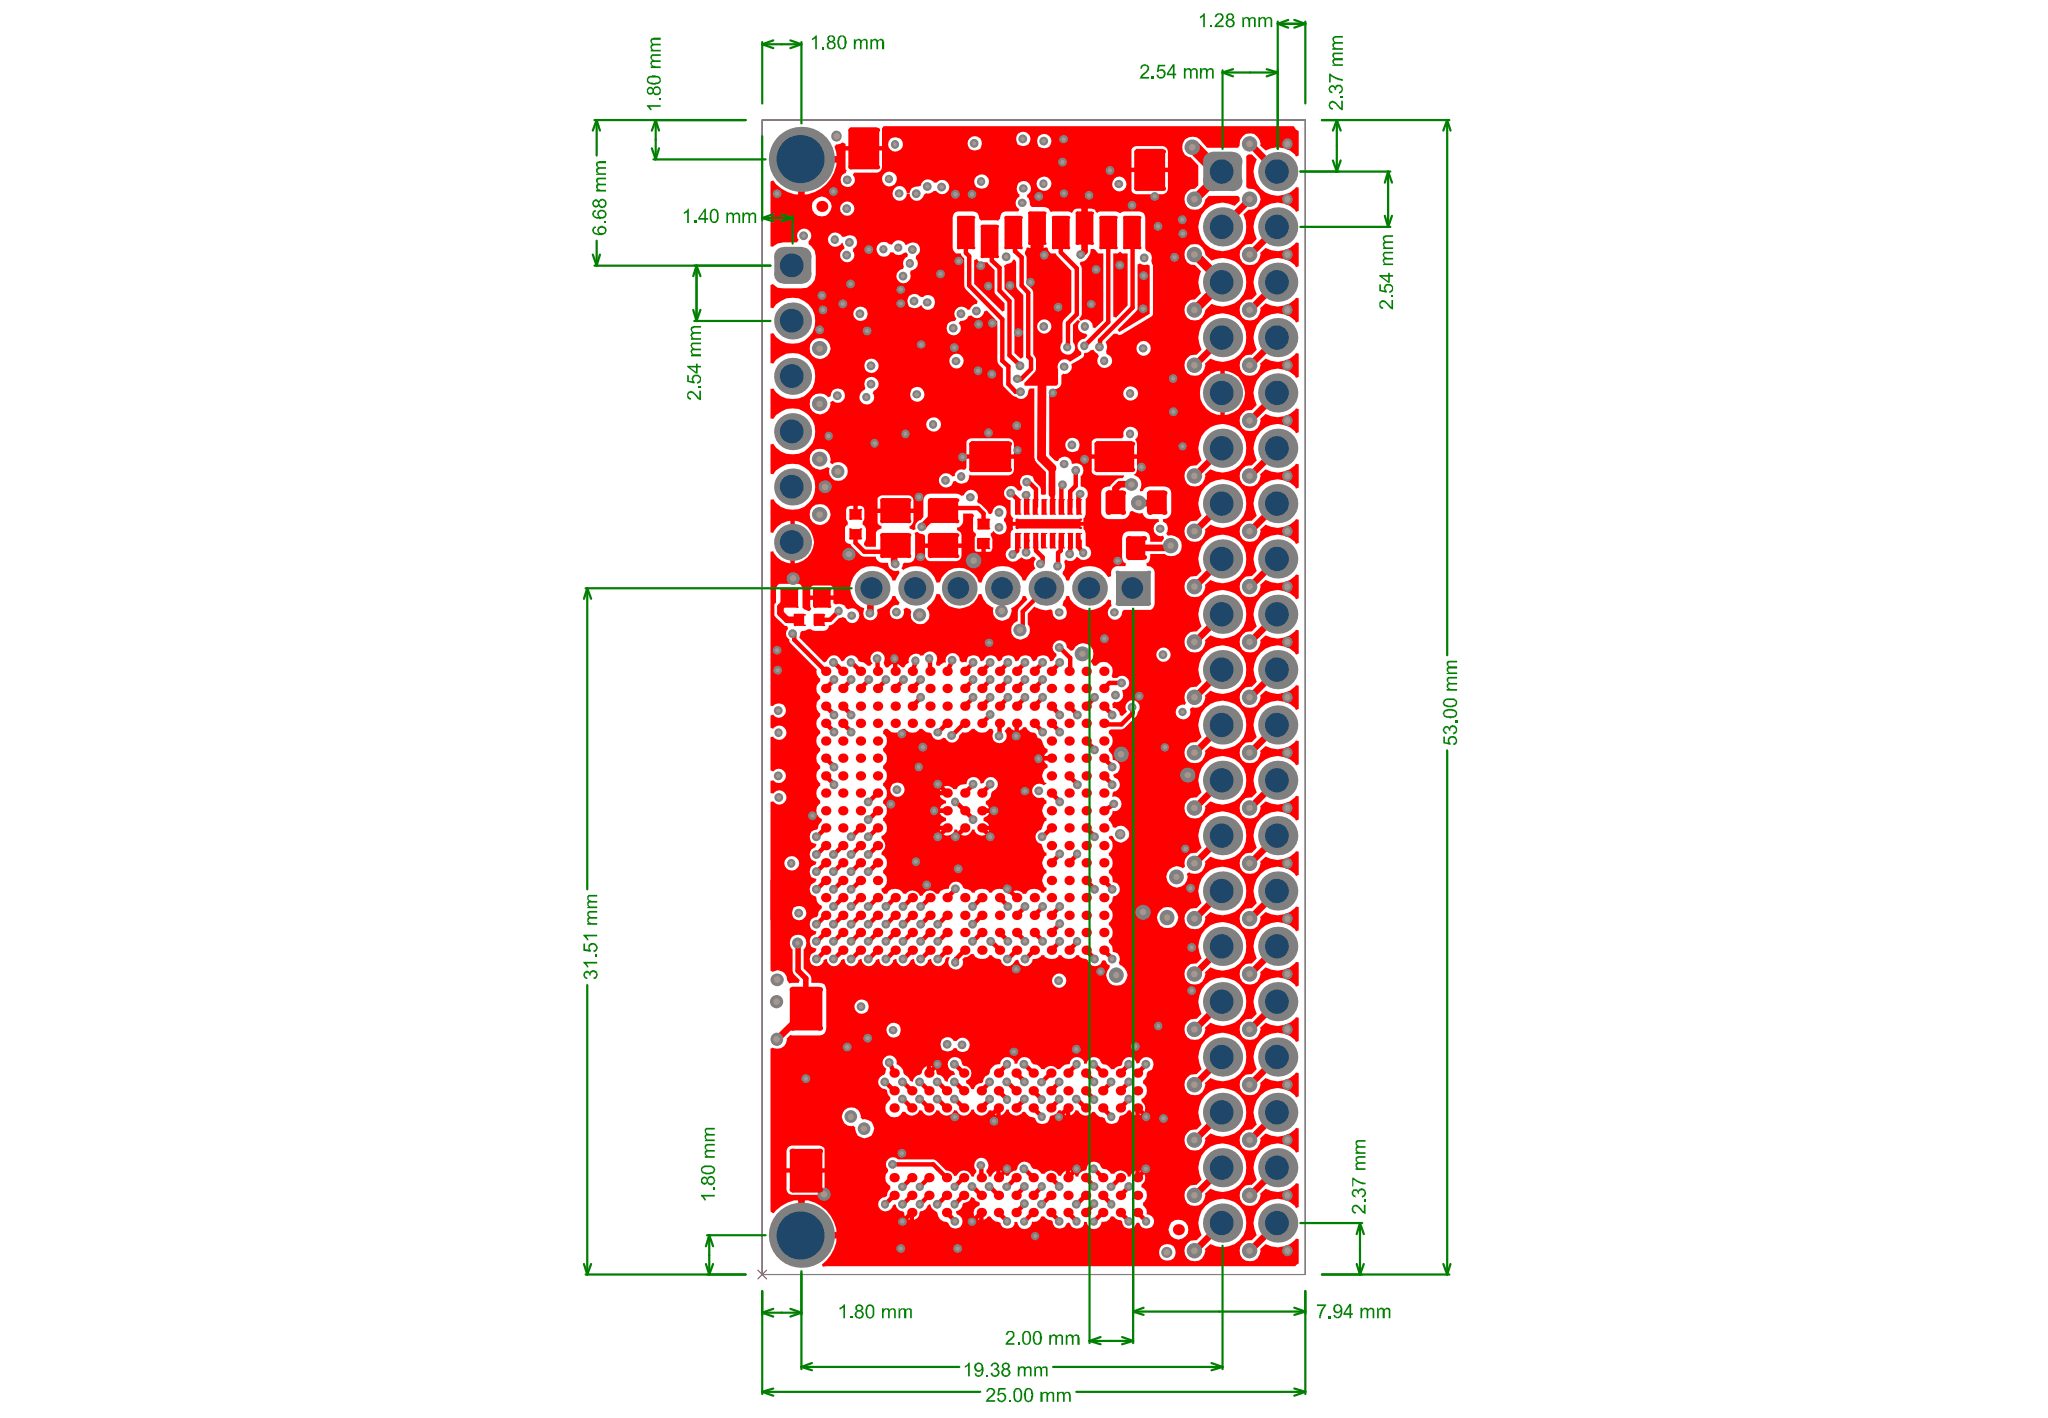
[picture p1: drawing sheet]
<svg xmlns="http://www.w3.org/2000/svg" width="289mm" height="200mm" viewBox="0 0 289 200" stroke-linecap="round" stroke-linejoin="round" font-family="sans-serif">
<path d="M107.5 16.9h76.7v162.9h-76.7z" fill="none" stroke="#808080" stroke-width=".14"/>
<path d="M106.9 179.2l1.3 1.2M108.2 179.2l-1.3 1.2" fill="none" stroke="#800080" stroke-width=".14"/>
<path d="M107.5 16.9h76.7v162.9h-76.7z" fill="none" stroke="#800080" stroke-width=".16"/>
<g fill="#f00">
<path d="M141.7 37.5l.3-.3 .7-.2 .3-.4h.1l.3 .3v3.4l.2 .5 .8 .8v8.8l-.3 .2-1-.8v-7.6l-1.4-1.4v-3l-.1-.3z"/>
<path d="M108.7 124.1h2.2v6h-2l-.2-.4z"/>
<path d="M153.9 35.1a.66 .66 0 0 1 .8 .4l.3 .3h.7v9.4l-1.2 1.1-.4-.2a.98 .98 0 0 0-.5-1 .98 .98 0 0 0-1.1 .2l-.3-.3 .4-.7v-6.4l-.3-.7 .2-.3a1.34 1.34 0 0 0 1.1-.8l.3-.7z"/>
<path d="M157.1 35.8a1.01 1.01 0 0 0 1-.3l.2 .3h.8v7.3l-1.7 1.7-.3-.1z"/>
<path d="M137.4 36.7l.4-.2 .4 .5h1.1l1 1.1v3.2l1.4 1.5v1l-.3 .2-4-4z"/>
<path d="M160.5 37.3l.4-.1 .2 .1 .4 .1 .4-.1 .3 .2v6.8l-4.3 2.5-.2-.3 2.8-2.9z"/>
<path d="M144.8 35l.2-.1 .2 .1 2.4-.1 .2 .1a.88 .88 0 0 0 1.2 .8l.1 .3 2 2.1v5.8l-1.1 1.3-.1 2.9a1.05 1.05 0 0 0 0 1.5 1.05 1.05 0 0 0 1.5 0 1.05 1.05 0 0 0 0-1.5v-2.4l.7-.7 .3 .3a1.01 1.01 0 0 0-.2 1.1 1.01 1.01 0 0 0 1 .6l.2 .3-.4 .4a.99 .99 0 0 0-1 .7 .99 .99 0 0 0 .5 1.1v.4l-1.6 1.1a.99 .99 0 0 0-1.3-.2 .99 .99 0 0 0-.3 1.2v2.1l-.3 .2h-4.4l-.1-.1v-.4l1.6-1.5 .1-.3v-1.4l-.4-.7v-8.7l-.3-.5-.7-.8v-3.7l-.2-.5v-.3zM146.3 46a1.01 1.01 0 0 0 2 0 1.01 1.01 0 0 0-2 0z"/>
<path d="M124.8 102.8h.4a1.28 1.28 0 0 0 2.1 0h.4a1.21 1.21 0 0 0 2 0h.4l.6 .5 .5 .1 .2 .1a.94 .94 0 0 0 .7 .8 .94 .94 0 0 0 1-.2h.3a1.01 1.01 0 0 0 1.1 .6 1.01 1.01 0 0 0 .8-1l.5-.4a1.08 1.08 0 0 0 1.3-.5h.4a1.21 1.21 0 0 0 2 0h.4l.3 .5a1.01 1.01 0 0 0 .2 1.3 1.01 1.01 0 0 0 1.4-.1 1.01 1.01 0 0 0-.1-1.4l.5-.5h.2a1.33 1.33 0 0 0 1.4 .4l.5-.3 .5-.1 .2 .4 .4 .3 .5 .1 .3 .1a.81 .81 0 0 0 .7 .8l.5 1.2 .4 .2v.4l-.2 .1-.3 .4h1v.7h-1l.3 .4 .2 .2v.4a1.27 1.27 0 0 0-.8 1.1 1.27 1.27 0 0 0 .6 1.1l-.4 .3a1.01 1.01 0 0 0-1.6 .6 1.01 1.01 0 0 0 1.4 1.1l.2 .1 .4 .4v.4a1.14 1.14 0 0 0-.6 1 1.14 1.14 0 0 0 .6 1v.4h-.2l-.5 1.3a.99 .99 0 0 0-.8 1 .99 .99 0 0 0 .8 .9l.5 1.2 .2 .1v.4l-.2 .1a1.29 1.29 0 0 0 .2 2v.4a1.14 1.14 0 0 0-.6 1 1.14 1.14 0 0 0 .6 1v.4l-.2 .1-.1 .2h-.4a1.27 1.27 0 0 0-2.1 .2h-.5a1.02 1.02 0 0 0-1.7 0h-.4a1.34 1.34 0 0 0-2.3-.2h-.4a1.1 1.1 0 0 0-1.4-.4l-.5 .2-.1 .2h-.4l-.1-.2-.4-.2-.5-.1-.2-.2a1.02 1.02 0 0 0-1.1-.8 1.02 1.02 0 0 0-.9 1 1.35 1.35 0 0 0-1.5 .7h-.3a1.05 1.05 0 0 0-1-.5 1.05 1.05 0 0 0-.9 .7l-.4 .1a1.11 1.11 0 0 0-1.9-.3h-.4a1.32 1.32 0 0 0-2.4 0h-.4l-.3-.5v-.2a1.25 1.25 0 0 0 .2-2.2v-.4a1.31 1.31 0 0 0-.2-2.3 1.03 1.03 0 0 1 .4-.8 1.24 1.24 0 0 0-.4-1.4v-.3a1.25 1.25 0 0 0 .2-2.2v-.4a1.22 1.22 0 0 0 0-2v-.4a1.29 1.29 0 0 0 0-2.1v-.4a1.22 1.22 0 0 0 0-2.1v-.4a1.29 1.29 0 0 0 0-2.1v-.4a1.22 1.22 0 0 0 0-2v-.4zM132.8 111.2l-.2 .4h1v.6h-1a.97 .97 0 0 0 .9 .8v.4a.81 .81 0 0 0-.9 .7h1v.6h-1a1.03 1.03 0 0 0 .9 .7v.4a1.03 1.03 0 0 0-.9 .7h1v.6h-1a1.04 1.04 0 0 0 1 .8 1.04 1.04 0 0 0 1-.9h.4a1.07 1.07 0 0 0 1.1 .9 1.07 1.07 0 0 0 1-.9h.4a1.04 1.04 0 0 0 1 .9 1.04 1.04 0 0 0 1-.8h-1v-.6h1a1.07 1.07 0 0 0-.7-.7v-.4a1.07 1.07 0 0 0 .7-.7h-1v-.6h1l-.2-.5-.2-.2v-.4l.4-.2 .3-.4a1.02 1.02 0 0 1 .7-1.1 .99 .99 0 0 0-.2-1.6 .99 .99 0 0 0-1.5 .7l-.4 .1h-.1a.98 .98 0 0 0-1.1-.9 .98 .98 0 0 0-.9 1 1.24 1.24 0 0 0-1.4 .7h-.4a1.05 1.05 0 0 0-1.7-.1zM125.6 111.4a1.01 1.01 0 0 0 2 0 1.01 1.01 0 0 0-2 0z"/>
<path d="M108.7 25.6l.4-.2 .4 .6a5 5 0 0 0 5.3 1.1 5 5 0 0 0 3.2-4.3h-4.9v-.6h4.9l-.3-1.5 .3-.3 .5-.1 .4-.2 .4 .2v.3h5.1v-2.5l.3-.3h57.8l.3 .5 .4 .2v3.4l-.4 .2-.1-.3a3.6 3.6 0 0 0-4.2-.6l-.7-.7v-.2a1.49 1.49 0 0 0-1.6-1.5 1.49 1.49 0 0 0-1.3 1.7l-.2 .3h-4.4l-1-1.1a1.49 1.49 0 0 0-1.9-.2 1.49 1.49 0 0 0-.5 1.8l.3 .6 .5 .3h.3l1 1.1v2.9l-.4 .4a1.51 1.51 0 0 0-1.6 1.5 1.51 1.51 0 0 0 1.6 1.5 1.51 1.51 0 0 0 1.5-1.5l.4-.5h4.2l.2 .3v.4l-.7 .7a3.4 3.4 0 0 0-4.7 1.3 3.4 3.4 0 0 0 1.3 4.6 3.4 3.4 0 0 0 4.6-1.2 3.7 3.7 0 0 0 0-3.4l.7-.7h.3a1.49 1.49 0 0 0 1.4-1.6 1.49 1.49 0 0 0-1.7-1.4l-.3-.2v-4.4l.3-.2h.5l.7 .7a3.4 3.4 0 0 0 1 4.5 3.4 3.4 0 0 0 4.5-.6l.4 .1v3.2l-.4 .2-.1-.3a3.4 3.4 0 0 0-4.5-.3 3.4 3.4 0 0 0-.9 4.4l-.7 .7h-.2a1.51 1.51 0 0 0-1.6 1.5 1.51 1.51 0 0 0 1.5 1.5 1.51 1.51 0 0 0 1.5-1.5v-.2l.7-.7a3.4 3.4 0 0 0 4.3-.8l.4 .1v3.2l-.4 .2-.1-.3a3.4 3.4 0 0 0-4.5-.3 3.4 3.4 0 0 0-.9 4.4l-.7 .7h-.2a1.51 1.51 0 0 0-1.6 1.5 1.51 1.51 0 0 0 1.5 1.5 1.51 1.51 0 0 0 1.5-1.5v-.2l.7-.7a3.4 3.4 0 0 0 4.3-.8l.4 .1v3.3l-.4 .1-.1-.3a3.4 3.4 0 0 0-4.5-.3 3.4 3.4 0 0 0-.9 4.4l-.7 .7h-.2a1.51 1.51 0 0 0-1.6 1.5 1.51 1.51 0 0 0 1.5 1.6 1.51 1.51 0 0 0 1.5-1.6v-.2l.7-.7a3.4 3.4 0 0 0 4.3-.8l.4 .1v3.3l-.4 .1-.1-.3a3.4 3.4 0 0 0-4.5-.3 3.4 3.4 0 0 0-.9 4.4l-.7 .7h-.2a1.51 1.51 0 0 0-1.6 1.5 1.51 1.51 0 0 0 1.5 1.6 1.51 1.51 0 0 0 1.5-1.6v-.2l.7-.7a3.4 3.4 0 0 0 4.3-.8l.4 .1v3.3l-.4 .1-.1-.3a3.4 3.4 0 0 0-4.5-.3 3.4 3.4 0 0 0-.9 4.5l-.7 .7h-.2a1.51 1.51 0 0 0-1.6 1.4 1.51 1.51 0 0 0 1.5 1.6 1.51 1.51 0 0 0 1.5-1.6v-.2l.7-.7a3.4 3.4 0 0 0 4.3-.8l.4 .1v3.3l-.4 .1-.1-.3a3.4 3.4 0 0 0-4.5-.3 3.4 3.4 0 0 0-.9 4.5l-.7 .7h-.2a1.51 1.51 0 0 0-1.6 1.5 1.51 1.51 0 0 0 1.5 1.5 1.51 1.51 0 0 0 1.5-1.6v-.2l.7-.7a3.4 3.4 0 0 0 4.3-.8l.4 .1v3.3l-.4 .1-.1-.3a3.4 3.4 0 0 0-4.5-.3 3.4 3.4 0 0 0-.9 4.5l-.7 .7h-.2a1.51 1.51 0 0 0-1.6 1.5 1.51 1.51 0 0 0 1.5 1.5 1.51 1.51 0 0 0 1.5-1.6v-.2l.7-.7a3.4 3.4 0 0 0 4.3-.8l.4 .1v3.3l-.4 .1-.1-.3a3.4 3.4 0 0 0-4.5-.3 3.4 3.4 0 0 0-.9 4.5l-.7 .7h-.2a1.51 1.51 0 0 0-1.6 1.5 1.51 1.51 0 0 0 1.5 1.5 1.51 1.51 0 0 0 1.5-1.5v-.3l.7-.7a3.4 3.4 0 0 0 4.3-.8l.4 .1v3.3l-.4 .2-.1-.4a3.4 3.4 0 0 0-4.5-.3 3.4 3.4 0 0 0-.9 4.5l-.7 .7h-.2a1.51 1.51 0 0 0-1.6 1.5 1.51 1.51 0 0 0 1.5 1.5 1.51 1.51 0 0 0 1.5-1.5v-.3l.7-.7a3.4 3.4 0 0 0 4.3-.8l.4 .1v3.3l-.4 .2-.1-.4a3.4 3.4 0 0 0-4.5-.2 3.4 3.4 0 0 0-.9 4.4l-.7 .7h-.2a1.51 1.51 0 0 0-1.6 1.5 1.51 1.51 0 0 0 1.5 1.5 1.51 1.51 0 0 0 1.5-1.5v-.3l.7-.7a3.4 3.4 0 0 0 4.3-.7h.4v3.3l-.4 .2-.1-.3a3.4 3.4 0 0 0-4.5-.3 3.4 3.4 0 0 0-.9 4.4l-.7 .7h-.2a1.51 1.51 0 0 0-1.6 1.5 1.51 1.51 0 0 0 1.5 1.5 1.51 1.51 0 0 0 1.5-1.5v-.3l.7-.7a3.4 3.4 0 0 0 4.3-.7h.4v3.3l-.4 .2-.1-.3a3.4 3.4 0 0 0-4.5-.3 3.4 3.4 0 0 0-.9 4.4l-.7 .7h-.2a1.51 1.51 0 0 0-1.6 1.5 1.51 1.51 0 0 0 1.5 1.5 1.51 1.51 0 0 0 1.5-1.5v-.3l.7-.7a3.4 3.4 0 0 0 4.3-.7h.4v3.3l-.4 .2-.1-.3a3.4 3.4 0 0 0-4.5-.3 3.4 3.4 0 0 0-.9 4.4l-.7 .7h-.2a1.51 1.51 0 0 0-1.6 1.5 1.51 1.51 0 0 0 1.5 1.5 1.51 1.51 0 0 0 1.5-1.5v-.2l.7-.7a3.4 3.4 0 0 0 4.3-.8h.4v3.3l-.4 .2-.1-.3a3.4 3.4 0 0 0-4.5-.3 3.4 3.4 0 0 0-.9 4.4l-.7 .7h-.2a1.51 1.51 0 0 0-1.6 1.5 1.51 1.51 0 0 0 1.5 1.5 1.51 1.51 0 0 0 1.5-1.5v-.2l.7-.7a3.4 3.4 0 0 0 4.3-.8l.4 .1v3.2l-.4 .2-.1-.3a3.4 3.4 0 0 0-4.5-.3 3.4 3.4 0 0 0-.9 4.4l-.7 .7h-.2a1.51 1.51 0 0 0-1.6 1.5 1.51 1.51 0 0 0 1.5 1.5 1.51 1.51 0 0 0 1.5-1.5v-.2l.7-.7a3.4 3.4 0 0 0 4.3-.8l.4 .1v3.2l-.4 .2-.1-.3a3.4 3.4 0 0 0-4.5-.3 3.4 3.4 0 0 0-.9 4.4l-.7 .7h-.2a1.51 1.51 0 0 0-1.6 1.5 1.51 1.51 0 0 0 1.5 1.5 1.51 1.51 0 0 0 1.5-1.5v-.2l.7-.7a3.4 3.4 0 0 0 4.3-.8l.4 .1v3.2l-.4 .2-.1-.3a3.4 3.4 0 0 0-4.5-.3 3.4 3.4 0 0 0-.9 4.4l-.7 .7h-.2a1.51 1.51 0 0 0-1.6 1.5 1.51 1.51 0 0 0 1.5 1.5 1.51 1.51 0 0 0 1.5-1.5v-.2l.7-.7a3.4 3.4 0 0 0 4.3-.8l.4 .1v3.3l-.4 .1-.1-.3a3.4 3.4 0 0 0-4.5-.3 3.4 3.4 0 0 0-.9 4.4l-.7 .7h-.2a1.51 1.51 0 0 0-1.6 1.5 1.51 1.51 0 0 0 1.5 1.6 1.51 1.51 0 0 0 1.5-1.6v-.2l.7-.7a3.4 3.4 0 0 0 4.3-.8l.4 .1v3.3l-.4 .1-.1-.3a3.4 3.4 0 0 0-4.5-.3 3.4 3.4 0 0 0-.9 4.4l-.7 .7h-.2a1.51 1.51 0 0 0-1.6 1.5 1.51 1.51 0 0 0 1.5 1.6 1.51 1.51 0 0 0 1.5-1.6v-.2l.7-.7a3.4 3.4 0 0 0 4.3-.8l.4 .1v3.4l-.4 .4h-66.3l-.4 .1-.2-.3a5 5 0 0 0 2-5.2 5 5 0 0 0-3.9-3.9h-.6v4.9h-.7v-4.9a4.5 4.5 0 0 0-3.5 1.8l-.5-.2v-23l.3-.1a1.36 1.36 0 0 0 2-1.2v-.1l.5-.5 .2 .1h3.9a.93 .93 0 0 0 1-1.1v-5.4l-.1-.3-.2-.4-.3-.2-1.5-.1-.1-.9-1-1.1v-2.7h.1a1.18 1.18 0 0 0 0-1.7 1.18 1.18 0 0 0-1.7 0 1.18 1.18 0 0 0 0 1.7v3l.2 .6 .8 .8-.1 .3-1.4 .1-.3-.4a1.31 1.31 0 0 0-.6-1.3 1.31 1.31 0 0 0-1.4 .1l-.3-.2v-23.8l.4-.1 .1 .2a1.01 1.01 0 0 0 1.5-.1 1.01 1.01 0 0 0-.2-1.4 1.01 1.01 0 0 0-1.4 .2h-.4v-1.7l.4-.1 .1 .1a1 1 0 0 0 1.4-.1 1 1 0 0 0-.1-1.4 1 1 0 0 0-1.4 .1l-.4-.1v-4.7l.4-.1 .1 .2a1.02 1.02 0 0 0 1.5 0 1.02 1.02 0 0 0-.1-1.5 1.02 1.02 0 0 0-1.5 .2l-.4-.1v-1.8l.4-.1 .1 .1a1 1 0 0 0 1.4 0 1 1 0 0 0-.1-1.4 1 1 0 0 0-1.4 .1l-.4-.1v-21.7h.4l.1 .2a2.98 2.98 0 0 0 2.3 1.5v-6a2.85 2.85 0 0 0-2.4 1.7l-.4-.1v-4.6l.4-.1 .4 .6a3.3 3.3 0 0 0 5.4-1.5 3.3 3.3 0 0 0-3.9-4l-1.5 .9-.4 .5-.4-.1v-4.1l.4-.1a3.3 3.3 0 0 0 5.3 .1 3.3 3.3 0 0 0-1.7-5 3.2 3.2 0 0 0-3.6 1.4l-.4-.1v-4.1l.4-.1 .4 .5a3.3 3.3 0 0 0 5.4-1.4 3.3 3.3 0 0 0-3.9-4l-1.5 .8-.4 .6-.4-.1v-4.1l.4-.1a3.3 3.3 0 0 0 5.3 .1 3.3 3.3 0 0 0-1.7-5 3.2 3.2 0 0 0-3.6 1.4l-.4-.1v-3.2l.4-.2 .6 .6 .8 .1 3.3-.1 .7-.5 .4-.6 .2-.8v-2.6l-.2-.7-.4-.7-.4-.3v-.4a.99 .99 0 0 0 .2-1.3 .99 .99 0 0 0-1.4-.3 .99 .99 0 0 0-.2 1.4l-.3 .4h-1.9l-.8 .1-.6 .5-.4-.1zM143.6 18.9a1.29 1.29 0 0 0 0 1.5 1.07 1.07 0 0 0 1.3 .1 1.07 1.07 0 0 0 .4-1.3 1.05 1.05 0 0 0-1.7-.3zM146.5 19.2a1.29 1.29 0 0 0 0 1.5 1.07 1.07 0 0 0 1.4 .1 1.07 1.07 0 0 0 .4-1.3 1.05 1.05 0 0 0-1.8-.3zM136.8 19.5a1 1 0 0 0-.1 1.3 1 1 0 0 0 1.2 .4l.4-.2a1.07 1.07 0 0 0 .1-1.3 1.07 1.07 0 0 0-1.3-.4zM125.6 19.6a1.05 1.05 0 0 0 0 1.5 1.05 1.05 0 0 0 1.5 0 1.05 1.05 0 0 0 0-1.5 1.28 1.28 0 0 0-1.5 0zM159.8 20.8l-.2 .3v2.6h5.2v-2.3a.81 .81 0 0 0-.7-.8h-3.8zM124.4 25.2a1.05 1.05 0 0 0 2.1 0 1.05 1.05 0 0 0-2.1 0zM126.2 26.5a1.03 1.03 0 0 0 .3 1.7 1.03 1.03 0 0 0 1.4-.9h.4a1.02 1.02 0 0 0 1 1 1.02 1.02 0 0 0 1-.8l.4-.3a.85 .85 0 0 0 1-.3h.4a1.01 1.01 0 0 0 1.4 .3 1.01 1.01 0 0 0 .1-1.5 1.01 1.01 0 0 0-1.5 .1h-.4a.97 .97 0 0 0-1-.5 .97 .97 0 0 0-.7 .9l-.4 .1a1.07 1.07 0 0 0-1.3 .9h-.4a.99 .99 0 0 0-.6-.9 .99 .99 0 0 0-1.1 .2zM119.3 21.2v2.7l.1 .1-.1 .4a1 1 0 0 0-.6 1.4 1 1 0 0 0 1.5 .4 1 1 0 0 0 .1-1.5l.2-.3h3.2a.81 .81 0 0 0 .7-.8v-2.4zM137.7 24.9a1.02 1.02 0 0 0-.1 1.3 1.02 1.02 0 0 0 1.3 .3 1.03 1.03 0 0 0 .4-1.5 1.03 1.03 0 0 0-1.6-.1zM146.2 25.9a1.05 1.05 0 0 0 2.1 0 1.05 1.05 0 0 0-2.1 0zM156.9 25.9a1.04 1.04 0 0 0 2 0 1.04 1.04 0 0 0-2 0zM159.6 24.3v2.3a.68 .68 0 0 0 .7 .8h3.8a.81 .81 0 0 0 .7-.8v-2.3zM118.5 29.4a1.01 1.01 0 0 0 2 0 1.01 1.01 0 0 0-2 0zM114.5 29.1a1.4 1.4 0 0 0 2.8 0 1.4 1.4 0 0 0-2.8 0zM134.6 30.1l-.2 .6v4.3a.88 .88 0 0 0 1.2 .8l.1 .3 .3 .4v3.8l.1 .3 1.8 1.9-.1 .4a.96 .96 0 0 0-.9 .7l-.4 .1a1 1 0 0 0-1.5-.2 1 1 0 0 0-.1 1.5l-.2 .3a1.02 1.02 0 0 0-1.2 1.1 1.02 1.02 0 0 0 1.4 .8 1.02 1.02 0 0 0 .4-1.6l.2-.3a1.13 1.13 0 0 0 1.2-.7l.3-.1a1 1 0 0 0 1.1 .3 1 1 0 0 0 .7-.8l.4-.2 1.5 1.6v5.5l.2 .5 .6 .6v2.2l.1 .3 1.2 1.2 .5 .3a1.05 1.05 0 0 0 1.2 .2 1.05 1.05 0 0 0 .6-1.1l.2-.3h.6v9.8l.1 .4 1.6 1.6v3.1l-.2 .1-.5-.1a1.71 1.71 0 0 0-1-1.9 .83 .83 0 0 0-1-.8 1 1 0 0 0-.9 .6 1 1 0 0 0 .2 1.1l-.1 .4-.1 .1h-.4a1.01 1.01 0 0 0-1.8-.2 1.01 1.01 0 0 0 .8 1.6v1.9l.2 .5 .2 .1-.1 .5h10v-.5l.1-.1 .2-.5v-2a1.1 1.1 0 0 0 .2-1.2 1.1 1.1 0 0 0-.9-.7v-1.5a1.01 1.01 0 0 0 .2-1.3 1.01 1.01 0 0 0-1.3-.4h-.2a1.01 1.01 0 0 0-.8-1 1.01 1.01 0 0 0-1.1 .6h-.5l-.8-.8v-9.1l.3-.2 .3-.1v.1v-.1l.4 .1 .6-.4 .1-.3v-1.3l.3-.2a.97 .97 0 0 0 1.1-1.3l1.7-1 .2-.6 .5-.1 .4-.3 .4-.1 .6 .7 .1 .3a1.01 1.01 0 0 0 .3 1.5 1.01 1.01 0 0 0 1.4-.4 1.01 1.01 0 0 0-.5-1.4h-.1l-.1-.4a1.24 1.24 0 0 0 0-1.4l1.1-1.1h.5l.2 .2 .3-.1 4.5-2.7 .1-.2v-6.9a.93 .93 0 0 1-.2-1 .96 .96 0 0 0-.8-1l-.1-.3v-4.4a.8 .8 0 0 0-.9-.9h-2.1l-.5 .3-.7-.3h-2.1l-.5 .3-.3-.5-.5-.2h-2.1a.83 .83 0 0 0-.7 .7l-.5-.3-2.4 .1-.4-.5-.3-.1-2-.1-.3-.3-.1-.6-.1-.4h-.2v-.4a1.04 1.04 0 0 0 .3-1.6 1.04 1.04 0 0 0-1.5-.1 1.15 1.15 0 0 0 .1 1.6v.4a.95 .95 0 0 0-.5 .9 .95 .95 0 0 0 .5 .8l-.1 .3h-1.8a.83 .83 0 0 0-.8 1l-.3 .3h-.2h-2.1h-.1l-.3-.3a.93 .93 0 0 0-.8-1h-2.1zM124 34.4a1.02 1.02 0 0 0 .1 1.6 1.02 1.02 0 0 0 1.5-.4h.5a.89 .89 0 0 0 1.4 .1l.4-.1 .2 .3-.1 .3a.91 .91 0 0 0-.5 1.3l-.1 .4a1.02 1.02 0 0 0-.9 1.3 1.02 1.02 0 0 0 1.3 .7 1.02 1.02 0 0 0 .6-1.4l.1-.3a1 1 0 0 0 .9-.6 1 1 0 0 0-.2-1.1l.1-.4a1.01 1.01 0 0 0 .3-1.5 1.01 1.01 0 0 0-1.5-.2l-.3 .2a1.11 1.11 0 0 0-1-.7 1.11 1.11 0 0 0-1 .6l-.4-.1a1.03 1.03 0 0 0-1.4 0zM117.1 33.1a1.03 1.03 0 0 0 .2 1.6 1.03 1.03 0 0 0 1.5-.5l.3 .9a1 1 0 0 0-.5 1.3 1 1 0 0 0 1.3 .5 1 1 0 0 0 .4-1.5l.1-.3a1 1 0 0 0 .4-1.4 1 1 0 0 0-1.3-.4l-.7 .1a1.08 1.08 0 0 0-1.7-.3zM167.5 34.9a1.47 1.47 0 0 0-.3 1.6 1.47 1.47 0 0 0 1.4 .9l.8 .9a3.3 3.3 0 0 0 0 3.1l-.8 .8a1.51 1.51 0 0 0-1.6 1.5 1.51 1.51 0 0 0 1.6 1.5 1.51 1.51 0 0 0 1.5-1.5l.8-.8a3.4 3.4 0 0 0 3.7-.4 3.4 3.4 0 0 0 1.1-3.5 3.4 3.4 0 0 0-4.8-2.2l-.8-.8a1.6 1.6 0 0 0-2.1-1.5zM128.2 41.8a1.29 1.29 0 0 0 0 1.4 1.26 1.26 0 0 0 1.8-.2 1.02 1.02 0 0 0 1.3 .6 1.02 1.02 0 0 0 .5-1.4 .99 .99 0 0 0-1.6-.3l-.4-.1a1.02 1.02 0 0 0-1.6 0zM120.4 44.3a1.03 1.03 0 0 0 2 0 1.03 1.03 0 0 0-2 0zM170.1 45.2a3.6 3.6 0 0 0-.6 4.1l-.7 .7a1.49 1.49 0 0 0-1.7 1.3 1.49 1.49 0 0 0 1.4 1.7 1.49 1.49 0 0 0 1.6-1.5l-.1-.2 .8-.7a3.4 3.4 0 0 0 5-3 3.4 3.4 0 0 0-5-2.9zM160.3 49.1a1.05 1.05 0 0 0 2.1 0 1.05 1.05 0 0 0-2.1 0zM114.2 49.2a1.47 1.47 0 0 0 2.9 0 1.47 1.47 0 0 0-2.9 0zM133.9 50.9a1.05 1.05 0 0 0 2.1 0 1.05 1.05 0 0 0-2.1 0zM121.9 51.6a1.01 1.01 0 0 0 2 0 1.01 1.01 0 0 0-2 0zM114.6 55.9a1.48 1.48 0 0 0 .6 2.4 1.48 1.48 0 0 0 1.9-1.5l.4-.3a1.01 1.01 0 0 0 1.6-.3 1.01 1.01 0 0 0-.7-1.4 1.01 1.01 0 0 0-1.2 1.1l-.4 .2a1.4 1.4 0 0 0-2.2-.2zM158.5 55.5a1.03 1.03 0 0 0 2 0 1.03 1.03 0 0 0-2 0zM128.4 55.6a1.04 1.04 0 0 0 2 0 1.04 1.04 0 0 0-2 0zM122.2 53.5a1.11 1.11 0 0 0-.1 1.2l-.2 .3a1.04 1.04 0 0 0-.6 1.4 1.04 1.04 0 0 0 1.3 .6 1.04 1.04 0 0 0 .7-1.3l-.2-.2 .2-.4a1.02 1.02 0 0 0 .5-1.5 1.02 1.02 0 0 0-1.6-.1zM172.8 52.3v6.2a3.1 3.1 0 0 0 2.9-3.1 3.1 3.1 0 0 0-2.9-3.1zM170.2 53.2a3.1 3.1 0 0 0-.8 3.3 3.1 3.1 0 0 0 2.8 2v-6.2l-.6 .1-.8 .3zM130.7 59.9a1.03 1.03 0 0 0 2 0 1.03 1.03 0 0 0-2 0zM150.6 62.1a1 1 0 0 0-.1 1.2 1 1 0 0 0 1.2 .4l.4-.2a1.07 1.07 0 0 0 0-1.3 1.07 1.07 0 0 0-1.2-.4zM154.2 62.1l-.2 .2v1.8h6.4v-1.5l-.2-.7a.99 .99 0 0 0 .2-1.3 .99 .99 0 0 0-1.3-.3 .96 .96 0 0 0-.6 1.2l-.2 .3h-3.6zM136.5 62.1l-.2 .2v1.8h6.7v-1.5a.81 .81 0 0 0-.7-.8h-5.3zM170.1 60.8a3.6 3.6 0 0 0-.6 4.2l-.7 .7a1.49 1.49 0 0 0-1.7 1.3 1.49 1.49 0 0 0 1.4 1.6 1.49 1.49 0 0 0 1.6-1.5l-.1-.2 .8-.7a3.4 3.4 0 0 0 5-3 3.4 3.4 0 0 0-5-2.9zM132.8 67.1a1.01 1.01 0 0 0 .2 1.6 1.01 1.01 0 0 0 1.5-.8l.4-.1a1.07 1.07 0 0 0 1.2 .3 1.07 1.07 0 0 0 .6-1.1l.3 .1h5.3a.81 .81 0 0 0 .7-.8v-1.6h-6.7v1.3l-.3 .3a.93 .93 0 0 0-1.3 .8l-.4 .1a.99 .99 0 0 0-1.5-.1zM119.5 71.5l-.1 .4v1.3l.2 .4v.4l-.4 .4v1.9a.82 .82 0 0 0 .8 .4l.1 .4 1.5 1.4h2a.94 .94 0 0 0 .8 .9h.9l.1 .5 .2 .4 .4 .2 .4 .1 .4-.1 .1 .3-.6 1.1h-.4l-.1-.5a3.1 3.1 0 0 0-4.9-.6 3.1 3.1 0 0 0 .6 4.8l.4 .2v.3a1.01 1.01 0 0 0 .9 1.4 1.01 1.01 0 0 0 .9-1.4l.1-.1 .8-.4 .6-.4 .6-.7 .1-.4h.4l.6 .9-.2 .4-.2-.1a1.03 1.03 0 0 0-1 1.2 1.03 1.03 0 0 0 1.3 .8 1.03 1.03 0 0 0 .7-1.3l.4-.3 .5 .3 .2 .3-.1 .4a1.33 1.33 0 0 0 1.8 1.3 1.33 1.33 0 0 0 .4-2.2l1.1-1.3 .3-.7h.5l.2 .6a2.84 2.84 0 0 0 2.8 1.5 2.84 2.84 0 0 0 2.5-2.1h.3l.4 .7 .4 .7 1 .5-.1 .5a1.33 1.33 0 0 0 1.3 1.4 1.33 1.33 0 0 0 1.3-1.4l-.1-.4 1-.6 .5-.7 .2-.4h.4l.2 .5-1.2 1.4-.1 1.6a1.32 1.32 0 0 0-.9 1.8 1.32 1.32 0 0 0 1.9 .6 1.32 1.32 0 0 0 .4-1.9v-1.5l.9-1a2.86 2.86 0 0 0 2.4 .4l.2 .2v.1a1.04 1.04 0 0 0 1.6 .9 1.04 1.04 0 0 0-.2-1.8l.1-.6 .3-.3 .1-.4h.4a3.1 3.1 0 0 0 2.6 1.9 3.1 3.1 0 0 0 3-1.5l.3 .2 .1 .8-.2 .1a1.03 1.03 0 0 0 .3 1.8 1.03 1.03 0 0 0 1.4-1.1l.2-.3h3.5a.8 .8 0 0 0 .9-.8v-4.5l-.1-.3a.96 .96 0 0 0-1-.5l-.1-.4 .3-.2 .2-.3 .1-.9h2a1.5 1.5 0 0 0 2.4-.8 1.5 1.5 0 0 0-1.9-1.7l-.3-.3 .2-.3a1.02 1.02 0 0 0-.6-1.4v-.4h.1a1.08 1.08 0 0 0 1-.9v-2.7v-.4l-.3-.3-.7-.3h-2a.86 .86 0 0 0-.9 .6l-.4 .1-.1-.2a1.36 1.36 0 0 0-.9-2.1l.4-.4 .1-.3v-1.6h-6.4v1.6a.68 .68 0 0 0 .7 .8h3.8h.1l-.2 .3h-.4a2.53 2.53 0 0 0-1.4 1.2 1.07 1.07 0 0 0-1.3 1v2.7l.4 .6 .3 .2 .4 .1h2a1.07 1.07 0 0 0 1-1l.3-.1 1 .3h.5a1.12 1.12 0 0 0 1 .8h1.2l.1 .4a1.01 1.01 0 0 0-.7 1.3 1.01 1.01 0 0 0 1.3 .7l.1 .4-.3 .4h-1.6a1.17 1.17 0 0 0-1-1.5h-2.1l-.4 .1-.3 .3-.2 .7v2.6l.2 .7 .3 .2v.4h-1.5a1.12 1.12 0 0 0-.6 1.4l-.3 .1-.5-.6a3 3 0 0 0-5.1 1.1h-.4l-.1-.5-.4-.4 .1-.4a1.01 1.01 0 0 0 .1-1.4l.3-.3 .2 .2a1.01 1.01 0 0 0 1.3-.6 1.12 1.12 0 0 0 1.2 .5 1.12 1.12 0 0 0 .8-1 .96 .96 0 0 0-.7-1l-.1-2.1a.68 .68 0 0 1-.2-.7h-10l.1 .4-.4 .3v.4v2h-.1a1.03 1.03 0 0 0-.4 1.5 1.03 1.03 0 0 0 1.6 .1l.4-.3 .3 .2a.97 .97 0 0 0 1.2-.3h.3l.3 .3-.3 .4-.1 .3 .3 .7-.7 .6-.7 1.1h-.4a3 3 0 0 0-3.1-2 3 3 0 0 0-2.8 2.3l-.3-.1-.3-.6a2.87 2.87 0 0 0-2.8-1.4 2.87 2.87 0 0 0-2.4 2l-.5 .1-.3-.8a2.96 2.96 0 0 0-4.3-1l-.3-.2 .3-.8a1.14 1.14 0 0 0 1.6-.9l-.1-3.3 .4-.2 1.1 .6v1.1h5.1v-1.2a.87 .87 0 0 0-.6-.7v-.4h.3l.5-.6 .1-1.4h1.3l.2 .4-.1 .2v1.9l.4 .4v.3l-.2 .3v1.6l.1 .3h.2h.6v-1.1h.7v1.1h.7l.2-.4v-1.4l-.2-.4v-.3l.4-.4 .1 .2a1 1 0 0 0 1.3 .1 1 1 0 0 0 .3-1.2l-.1-.4-.2-.1v-.4h.2a1.07 1.07 0 0 0 .1-1.3 1.07 1.07 0 0 0-1.3-.4l-.5 .5-.1 .4-.2 .2-.3-.1-.1-.2a2.65 2.65 0 0 0-1.4-1.2l-.2-.4h.1a1.04 1.04 0 0 0-.6-1.5 1.04 1.04 0 0 0-1.3 .8h-.4l-.7-.3h-3.7l-.4 .1-.5 .5v.4v2.3l-.4 .5h-.2a.96 .96 0 0 0-.5 1.2l-.3 .2-.6-.2v-.4a.69 .69 0 0 0 .6-.7v-1.1h-5.1v1.4l.2 .2 .4 .2v.4a.82 .82 0 0 0-.8 .9v1.6h-1.4l-.3-.3v-.3a2.41 2.41 0 0 0 .2-2.1l-.4-.4v-.4l.2-.4v-1.5a.74 .74 0 0 0-.9-.3v1.1h-.6v-1.1h-.5zM114.6 63.7a1.52 1.52 0 0 0 0 2.1 1.52 1.52 0 0 0 2.1 .1l.3 .1a1.33 1.33 0 0 0 1.3 1.8 1.33 1.33 0 0 0 1.2-1.7 1.33 1.33 0 0 0-2.1-.6l-.3-.2a1.52 1.52 0 0 0-.6-1.8 1.52 1.52 0 0 0-1.9 .2zM124 70.1l-.2 .2v1.4h5.1v-1.1a.83 .83 0 0 0-.7-.7h-3.8zM170.1 68.6a3.6 3.6 0 0 0-.6 4.2l-.7 .7a1.49 1.49 0 0 0-1.7 1.3 1.49 1.49 0 0 0 1.4 1.6 1.49 1.49 0 0 0 1.6-1.5l-.1-.2 .8-.7a3.4 3.4 0 0 0 5-3 3.4 3.4 0 0 0-5-2.9zM114.2 72.6a1.47 1.47 0 0 0 2.9 0 1.47 1.47 0 0 0-2.9 0zM130.5 77.3v1.2a.83 .83 0 0 0 .7 .7h3.7a.83 .83 0 0 0 .7-.7v-1.2zM112.1 73.5v6a3 3 0 0 0 2.8-3 3 3 0 0 0-2.8-3zM170.1 76.4a3.6 3.6 0 0 0-.6 4.2l-.7 .7a1.49 1.49 0 0 0-1.7 1.3 1.49 1.49 0 0 0 1.4 1.6 1.49 1.49 0 0 0 1.6-1.5l-.1-.2 .8-.7a3.4 3.4 0 0 0 5-3 3.4 3.4 0 0 0-5-2.9zM114.5 82.7l-.2 .4v.9h3.3v-.9a.54 .54 0 0 0-.6-.5h-2.3zM109.7 82.5l-.2 .6v1.9l-.3 .2v1.6l1.5 1.5h.3l.2 .4-.2 .3a1.02 1.02 0 0 0 .3 1.2v.3l.2 .2 3.7 3.8v.2v.5l.5 .5v.4a1.29 1.29 0 0 0 0 2.1v.4l-.1 .1a1.26 1.26 0 0 0 .1 1.9v.4l-.1 .2a1.26 1.26 0 0 0 .1 1.9v.4l-.1 .1a1.26 1.26 0 0 0 .1 1.9v.4l-.1 .2a1.26 1.26 0 0 0 .1 1.9v.4l-.1 .1a1.26 1.26 0 0 0 .1 2v.4h-.1a1.35 1.35 0 0 0 .1 2.1v.4h-.1a1.29 1.29 0 0 0 .3 2.1 1.03 1.03 0 0 1-.4 .9l-.1 .5-.2 .1-.3 .1a1.11 1.11 0 0 0-.4 1.7l.7 .2-.2 .5a1.03 1.03 0 0 0-.8 1.1 1.03 1.03 0 0 0 1 .9l-.2 .5a1.04 1.04 0 0 0-.5 1.7l.7 .3-.2 .4a1 1 0 0 0-.8 1 1 1 0 0 0 .8 1l.2 .2v.6l.4 .4 .3 .2a1.03 1.03 0 0 1-.4 .9l-.1 .4-.2 .3a1.02 1.02 0 0 0-1 .9 1.02 1.02 0 0 0 1 1.1l-.2 .5a1.04 1.04 0 0 0-.5 1.7l.7 .2-.2 .5a1.01 1.01 0 0 0-.5 1.7 1.01 1.01 0 0 0 1.7-.6l.4-.1a1.02 1.02 0 0 0 1 1 1.02 1.02 0 0 0 1.1-.9l.4-.1a.98 .98 0 0 0 .9 1 .98 .98 0 0 0 1.1-.9l.4-.1a1.02 1.02 0 0 0 1 1 1.02 1.02 0 0 0 1.1-.9l.4-.1a.98 .98 0 0 0 .9 1 .98 .98 0 0 0 1.1-.9l.5-.1a1.02 1.02 0 0 0 .9 1 1.02 1.02 0 0 0 1.1-.9l.4-.1a.98 .98 0 0 0 .9 1 .98 .98 0 0 0 1.1-.9l.5-.1a1.01 1.01 0 0 0 1 1 1.01 1.01 0 0 0 1-1l.1-.2 .5-.1-.1 .4a1.04 1.04 0 0 0 .9 1.4 1.04 1.04 0 0 0 1-1.4h-.1l.3-.3a1.03 1.03 0 0 0 1-.5h.4a1.37 1.37 0 0 0 2.1 .4v-.3h.4l.2 .3 .4 .2 .5 .1 .2 .1a.99 .99 0 0 0 1 .9 .99 .99 0 0 0 1-.8l.3-.1h.2a1.02 1.02 0 0 0 1 .9 1.02 1.02 0 0 0 1-1 1.21 1.21 0 0 0 1.2-.6h.4l.1 .3a1.55 1.55 0 0 0 1.9 0v-.3h.4a1.28 1.28 0 0 0 2.1 0h.4l.1 .3 .5 .2 .4 .1 .4 .2v.2a1.03 1.03 0 0 0 1 .6 1.03 1.03 0 0 0 .9-.8l.2-.1 .3 .1 .2 .5 .4 .2-.1 .3a1.47 1.47 0 0 0 0 2.1 1.47 1.47 0 0 0 2.1 0 1.47 1.47 0 0 0 0-2.1l-.5-.4h-.1l-.2-.3 .1-.1a1.01 1.01 0 0 0-.9-1.4 1.26 1.26 0 0 0-.6-1.4v-.3l.2-.1a1.26 1.26 0 0 0-.2-2v-.4h.2a1.35 1.35 0 0 0-.2-2.1v-.4l.5-.4 .1-.6 .1-.2h.3a1.02 1.02 0 0 0 .6-1.1 1.02 1.02 0 0 0-1-.9 1.08 1.08 0 0 0-.6-1.2v-.4l.2-.2a1.26 1.26 0 0 0-.2-1.9v-.4l.2-.1a1.28 1.28 0 0 0-.2-2l.1-.2 .3-.1 .2 .1 .3 .5 .4 .2a1.17 1.17 0 0 0 1.6-1.2 1.17 1.17 0 0 0-1.9-.7l-.4-.2-.1-.3-.5-.5v-.4l.5-.6 .1-.4h.2a1.04 1.04 0 0 0 1-1.1 1.04 1.04 0 0 0-1.3-.9l.1-.5 .1-.3a.99 .99 0 0 0 .9-.9 .99 .99 0 0 0-.8-1l-.1-.3v-.2a1.02 1.02 0 0 0 .9-1.1 1.02 1.02 0 0 0-1-.9 1.21 1.21 0 0 0-.6-1.3v-.4h.2a1.26 1.26 0 0 0-.2-2v-.4l.3-.2h1.5l.5-.2 1.5-1.6 .3-.6a1.02 1.02 0 0 0 .1-1.4 1.02 1.02 0 0 0-1.4-.1 1.02 1.02 0 0 0-.2 1.4l-.7 .6-.3-.1a1.07 1.07 0 0 0-1-1.1l-.1-.5 .3-.3 .2 .1a1.1 1.1 0 0 0 .9-1.8 1.01 1.01 0 0 0 .9-1.3 1.01 1.01 0 0 0-1.6-.4h-.6l-.2-.3a1.3 1.3 0 0 0-.4-1.7 1.3 1.3 0 0 0-1.8 .3h-.3l-.4-.6 .3-.5a1.5 1.5 0 0 0-.9-2 1.5 1.5 0 0 0-1.9 .9l-.3 .1-.6-.5a1 1 0 0 0-1.5-.8 1 1 0 0 0 0 1.7v.4l-.1 .1-.3 .4-.3 .2-.2-.1a1.01 1.01 0 0 0-.9-.8 1.01 1.01 0 0 0-1 .7l-.4 .2-.1-.1a1.01 1.01 0 0 0-1-.8 1.01 1.01 0 0 0-1 .7l-.3 .2-.2-.1a1.01 1.01 0 0 0-.9-.8 1.01 1.01 0 0 0-1.1 .7l-.3 .2-.1-.1a1.01 1.01 0 0 0-1-.8 1.01 1.01 0 0 0-1 .7l-.4 .2-.1-.1a1.04 1.04 0 0 0-1.7-.5l-.3 .7h-.2h-.4l-.3-.3a1 1 0 0 0-1.2-1 1 1 0 0 0-.7 1.3h-.3l-.6 .5h-.4a.9 .9 0 0 1 0-1 1.03 1.03 0 0 0-.8-1 1.03 1.03 0 0 0-1.1 .5l-.4 .1-.3-.2a1.01 1.01 0 0 0-1 .1 1.01 1.01 0 0 0-.4 1l-.4 .4-.3 .3a1.02 1.02 0 0 1-.8-.4 1.13 1.13 0 0 0-1.4 .4h-.3l-.3-.3v-.4v-.1a1.01 1.01 0 0 0-1.1-1.4 1.01 1.01 0 0 0-.5 1.7l-.3 .3h-.4l-.5-.5-.8-.2v-.1a1.05 1.05 0 0 0-1-.7 1.05 1.05 0 0 0-1 .7l-.3 .2-.1-.1a1.05 1.05 0 0 0-1-.8 1.05 1.05 0 0 0-1.1 .8l-.3 .2-3.6-3.5 .2-.7 .2-.2h.4a.97 .97 0 0 1 1.1-.1 2.39 2.39 0 0 0 2.1-.1l.3-.6 .6-.2 .8-.8 .5-.2 .4 .2 .2 .4a1.03 1.03 0 0 0 1.4 0 1.03 1.03 0 0 0 .1-1.4 1.03 1.03 0 0 0-1.3-.2l-.3-.2-.3-.4a1.42 1.42 0 0 0-1.2-.2l-.3-.1v-.5h-3.3v1l.2 .3-.3 .3h-.2a.95 .95 0 0 1-.8-.6v-2.5l-.2-.6-.3-.1h-2.8zM170.1 84.2a3.6 3.6 0 0 0-.6 4.2l-.7 .7a1.49 1.49 0 0 0-1.7 1.3 1.49 1.49 0 0 0 1.4 1.6 1.49 1.49 0 0 0 1.6-1.4l-.1-.3 .8-.7a3.4 3.4 0 0 0 5-2.9 3.4 3.4 0 0 0-5-3zM163.1 92.3a1.01 1.01 0 0 0 2 0 1.01 1.01 0 0 0-2 0zM170.1 92a3.6 3.6 0 0 0-.6 4.2l-.7 .7a1.49 1.49 0 0 0-1.5 .6 1.49 1.49 0 0 0 0 1.6l-.2 .4a1.03 1.03 0 0 0-1.2 1 1.03 1.03 0 0 0 1.2 1 1.03 1.03 0 0 0 .8-1.4l.3-.3a1.39 1.39 0 0 0 1.8-1.7l.8-.7a3.4 3.4 0 0 0 5-2.9 3.4 3.4 0 0 0-5-3zM170.1 99.8a3.6 3.6 0 0 0-.6 4.2l-.7 .7a1.49 1.49 0 0 0-1.7 1.3 1.49 1.49 0 0 0 1.4 1.7 1.49 1.49 0 0 0 1.6-1.5l-.1-.3 .8-.7a3.4 3.4 0 0 0 5-2.9 3.4 3.4 0 0 0-5-3zM170.1 107.7a3.6 3.6 0 0 0-.6 4.1l-.7 .7a1.49 1.49 0 0 0-1.7 1.3 1.49 1.49 0 0 0 1.4 1.7 1.49 1.49 0 0 0 1.6-1.5l-.1-.3 .8-.7a3.4 3.4 0 0 0 5-2.9 3.4 3.4 0 0 0-5-3zM170.1 115.5a3.6 3.6 0 0 0-.6 4.1l-.7 .7a1.49 1.49 0 0 0-1.6 2l-.3 .2a1.5 1.5 0 0 0-2.2 .5 1.5 1.5 0 0 0 .7 2.1 1.5 1.5 0 0 0 2-.8l.2-.6-.2-.4 .4-.3a1.41 1.41 0 0 0 1.6 0 1.41 1.41 0 0 0 .6-1.5l.8-.7a3.4 3.4 0 0 0 5-2.9 3.4 3.4 0 0 0-5-3zM110.7 121.8a1.03 1.03 0 0 0 2 0 1.03 1.03 0 0 0-2 0zM170.1 123.3a3.6 3.6 0 0 0-.6 4.1l-.7 .7a1.49 1.49 0 0 0-1.7 1.3 1.49 1.49 0 0 0 1.4 1.7 1.49 1.49 0 0 0 1.6-1.5l-.1-.2 .8-.7a3.4 3.4 0 0 0 5-3 3.4 3.4 0 0 0-5-3zM112 128a1.07 1.07 0 0 0-.1 1.3 1.07 1.07 0 0 0 1.2 .4 1.01 1.01 0 0 0 .6-1.3 1.01 1.01 0 0 0-1.3-.5zM163.3 129.4a1.49 1.49 0 0 0 2.9 0 1.49 1.49 0 0 0-2.9 0zM170.1 131.1a3.6 3.6 0 0 0-.6 4.1l-.7 .7a1.49 1.49 0 0 0-1.7 1.3 1.49 1.49 0 0 0 1.4 1.7 1.49 1.49 0 0 0 1.6-1.5l-.1-.2 .8-.7a3.4 3.4 0 0 0 5-3 3.4 3.4 0 0 0-5-3zM148.4 138.3a1.01 1.01 0 0 0 2 0 1.01 1.01 0 0 0-2 0zM120.5 142a1.05 1.05 0 0 0 2.1 0 1.05 1.05 0 0 0-2.1 0zM170.1 138.9a3.6 3.6 0 0 0-.6 4.1l-.7 .7a1.49 1.49 0 0 0-1.7 1.3 1.49 1.49 0 0 0 1.4 1.7 1.49 1.49 0 0 0 1.6-1.5l-.1-.2 .8-.7a3.4 3.4 0 0 0 5-3 3.4 3.4 0 0 0-5-3zM125.4 144.6a1.03 1.03 0 0 0-.2 1.4 1.03 1.03 0 0 0 1.4 .2 1.03 1.03 0 0 0 .4-1.3 .99 .99 0 0 0-1.6-.3zM132.9 146.6a1.29 1.29 0 0 0 0 1.5 1.16 1.16 0 0 0 1.7-.2h.3a1.02 1.02 0 0 0 1.8 0 1.02 1.02 0 0 0-.9-1.5l-.4 .1-.5 .3h-.3a.99 .99 0 0 0-1.7-.2zM170.1 146.7a3.6 3.6 0 0 0-.6 4.1l-.7 .7a1.49 1.49 0 0 0-1.7 1.3 1.49 1.49 0 0 0 1.4 1.7 1.49 1.49 0 0 0 1.6-1.5l-.1-.2 .8-.7a3.4 3.4 0 0 0 5-3 3.4 3.4 0 0 0-5-3zM124.8 149.2a.95 .95 0 0 0 .3 1.5l-.4 .9a1.02 1.02 0 0 0-.8 1.1 1.02 1.02 0 0 0 1 .9l.2 .2a1.04 1.04 0 0 0 .5 .9v.4a1.33 1.33 0 0 0-.6 1.7 1.33 1.33 0 0 0 1.7 .7l.4-.3 .2-.4h.3a1.33 1.33 0 0 0 1.4 .5l.4-.2 .3-.5 .4 .1a1.06 1.06 0 0 0 1.1 .7 1.06 1.06 0 0 0 .9-.8l.4 .1a1.12 1.12 0 0 0 1.1 .7 1.12 1.12 0 0 0 1-.8l.4 .1a1.05 1.05 0 0 0 1.1 .7 1.05 1.05 0 0 0 .9-.9h.4a1.05 1.05 0 0 0 1 .9 1.05 1.05 0 0 0 1.1-.7l.3-.1 .1 .1a.94 .94 0 0 0 .6 .6v-1h.7v1a.99 .99 0 0 0 .7-.8h.4a1.02 1.02 0 0 0 .8 .9 1.02 1.02 0 0 0 1.1-.5l.4-.1 .7 .7 .8 .3a1.02 1.02 0 0 0 .9 .8 1.02 1.02 0 0 0 1-.7l.1-.4 .2-.1a1.02 1.02 0 0 0 1-.7l.3-.1 .1 .1a.94 .94 0 0 0 .7 .6v-1h.6v1a1.06 1.06 0 0 0 .8-.7l.3 .1a1.06 1.06 0 0 0 1.9 .2l.4-.1 .7 .7 .8 .3a1.02 1.02 0 0 0 .9 .8 1.02 1.02 0 0 0 1-.7l.1-.4 .2-.1a1.02 1.02 0 0 0 1-.7l.3-.1 .1 .1a.94 .94 0 0 0 .7 .6v-1h.6v1a1.02 1.02 0 0 0 .8-.8 1.02 1.02 0 0 0-.5-1.1l-.1-.4a1.25 1.25 0 0 0 .3-2.1v-.4l.4-.6 .1-.5 .2-.3a.83 .83 0 0 0 .7-1 .98 .98 0 0 0-.8-1 .98 .98 0 0 0-1.1 .8l-.4 .1a1.06 1.06 0 0 0-1.1-.9 1.06 1.06 0 0 0-1 1l-.2 .3a1.03 1.03 0 0 0-.9 .4h-.5l-.6-.6a.96 .96 0 0 1-1-.8 1.04 1.04 0 0 0-1.1-.2 1.04 1.04 0 0 0-.7 .8h-.4a1.01 1.01 0 0 0-1-.9 1.01 1.01 0 0 0-1 1 1.35 1.35 0 0 0-1.4 .7h-.4a1.02 1.02 0 0 0-1.7 0h-.5l-.6-.6a.96 .96 0 0 1-1-.8 1.04 1.04 0 0 0-1.1-.2 1.04 1.04 0 0 0-.7 .8h-.4a1.01 1.01 0 0 0-1-.9 1.01 1.01 0 0 0-1 1 1.26 1.26 0 0 0-1.5 1.3l-.1 .2a.96 .96 0 0 0-.8 1l-.2 .2a1.04 1.04 0 0 0-1.1 .8h-.4a1.07 1.07 0 0 0-.7-.7v-.4a1.07 1.07 0 0 0 .7-1.2 1.07 1.07 0 0 0-1-.9l-.3-.3a1.01 1.01 0 0 0-.9-1 1.01 1.01 0 0 0-1.1 .9 1.01 1.01 0 0 0 .9 1.1l.1 .5a1.24 1.24 0 0 0-1.1 1l-.4-.2a.96 .96 0 0 0-.9-.8l-.2-.2a1.07 1.07 0 0 0-.7-1v1h-.7v-1a1.34 1.34 0 0 0-.7 1l-.2 .2a1.24 1.24 0 0 0-1.1 1l-.4-.2a1.06 1.06 0 0 0-.7-.8l-.1-.2a1.45 1.45 0 0 0-1-1.3 .97 .97 0 0 0-.5-1.1 .97 .97 0 0 0-1.2 .2zM170.1 154.5a3.6 3.6 0 0 0-.6 4.1l-.7 .7a1.49 1.49 0 0 0-1.7 1.3 1.49 1.49 0 0 0 1.4 1.7 1.49 1.49 0 0 0 1.6-1.5l-.1-.2 .8-.7a3.4 3.4 0 0 0 5-3 3.4 3.4 0 0 0-5-3zM119.1 156.6a1.37 1.37 0 0 0-.2 1.5 1.37 1.37 0 0 0 1.2 .8l.3-.1 .3 .3a1.23 1.23 0 0 0 .5 1.2 1.23 1.23 0 0 0 1.3 .1 1.31 1.31 0 0 0 .7-1.6 1.31 1.31 0 0 0-1.5-.9l-.3-.3a1.29 1.29 0 0 0-.8-1.3 1.29 1.29 0 0 0-1.5 .3zM111.2 161.8l-.2 .6v2.4h5.3v-2.4a.68 .68 0 0 0-.7-.8h-3.9zM170.1 162.3a3.6 3.6 0 0 0-.6 4.1l-.7 .7a1.49 1.49 0 0 0-1.7 1.3 1.49 1.49 0 0 0 1.4 1.7 1.49 1.49 0 0 0 1.6-1.5l-.1-.2 .8-.7a3.4 3.4 0 0 0 5-3 3.4 3.4 0 0 0-5-2.9zM111 165.4v2.4a.81 .81 0 0 0 .7 .7h3.9a.66 .66 0 0 0 .7-.7v-2.4zM125.3 163.5a.95 .95 0 0 0 0 1.5v.2a1.33 1.33 0 0 0 .3 2.1v.5a1.04 1.04 0 0 0-.5 .9l-.2 .2a1.01 1.01 0 0 0-1 .9 1.01 1.01 0 0 0 .9 1.1 1.01 1.01 0 0 0 1.1-.8l.3-.2h.2a1.08 1.08 0 0 0 1 1l.1 .1a.96 .96 0 0 0 .8 1.1v-1.1h.6v1.1a.96 .96 0 0 0 .8-1.1l.1-.1a.96 .96 0 0 0 1-.8l.3-.2h.2a1.61 1.61 0 0 0 .9 1.1 1.33 1.33 0 0 0 1.3 1.4l.3 .1a1.02 1.02 0 0 0 1.7 .6 1.02 1.02 0 0 0-.5-1.7l-.1-.4v-.2a.93 .93 0 0 0 .9-.9l.2-.3v.1a1.12 1.12 0 0 0 1-.8l.4 .1 .3 .4 .5 .2v.4a1.04 1.04 0 0 0-.8 1 1.04 1.04 0 0 0 .7 1.1v-1.1h.7v1.1l.7-.5h.2l.7 .7 .8 .2a1.02 1.02 0 0 0 .9 .8 1.02 1.02 0 0 0 1-.6v-.3h.4a1.05 1.05 0 0 0 1.1 1 1.05 1.05 0 0 0 1-1.1 1 1 0 0 0 1.3-.7h.3a1.44 1.44 0 0 0 1.1 .5l.2 .2a1 1 0 0 0 .8 1 1 1 0 0 0 1.1-.7l.3-.2 .3 .2a1.04 1.04 0 0 0 .9 .7 1.04 1.04 0 0 0 1-.6v-.3h.4a1.05 1.05 0 0 0 1.1 1 1.05 1.05 0 0 0 1-1.1 1 1 0 0 0 1.3-.7h.4a1.44 1.44 0 0 0 1 .5l.2 .2a1 1 0 0 0 .8 1 1 1 0 0 0 1.1-.7l.4-.2 .2 .2a1.04 1.04 0 0 0 1.3 .6 1.04 1.04 0 0 0 .6-1.3l-.2-.3-.4-.2-.4-.1a1.03 1.03 0 0 0-.4-1.3v-.4a1.25 1.25 0 0 0-.3-2.1 1.03 1.03 0 0 1 .5-.9 1.1 1.1 0 0 0-.7-1.5v1h-.6v-1l-.4 .3-.3 .6h-.4a1.02 1.02 0 0 0-.8-.9 1.02 1.02 0 0 0-1.1 .5h-.5l-.6-.6a.96 .96 0 0 1-1-.8 1.04 1.04 0 0 0-1.1-.3 1.04 1.04 0 0 0-.7 1l-.1 .2a.94 .94 0 0 0-1.1 .9h-.3a1.3 1.3 0 0 0-.8-.9v1h-.6v-1l-.4 .3-.3 .4-.1 .1-.3-.1a1.06 1.06 0 0 0-1.9-.2h-.5l-.6-.6a.96 .96 0 0 1-1-.8 1.04 1.04 0 0 0-1.1-.3 1.04 1.04 0 0 0-.7 1l-.1 .2a1.02 1.02 0 0 0-1.1 .7l-.4 .1v-.1a1.16 1.16 0 0 0-.7-.7v1h-.7v-1l-.3 .3-.4 .6h-.3v-.3l-.4-.4v-.2a1.03 1.03 0 0 0 .1-1.5 1.03 1.03 0 0 0-1.5 0 1.03 1.03 0 0 0 0 1.5v.2l-.3 .4v.3h-.4a1.05 1.05 0 0 0-.9-.9 1.05 1.05 0 0 0-1.1 .7l-.4 .1v-.1a1.03 1.03 0 0 0-1.1-.7l-1.4-1.3-.4-.3h-5a.94 .94 0 0 0-1.4 0zM164.9 173.4a1.38 1.38 0 0 0 2.7 0 1.38 1.38 0 0 0-2.7 0zM170.1 170.1a3.6 3.6 0 0 0-.6 4.1l-.7 .7a1.49 1.49 0 0 0-1.7 1.3 1.49 1.49 0 0 0 1.4 1.7 1.49 1.49 0 0 0 1.6-1.5l-.1-.2 .8-.7a3.4 3.4 0 0 0 5-3 3.4 3.4 0 0 0-5-2.9zM163.5 176.7a1.2 1.2 0 0 0 2.4 0 1.2 1.2 0 0 0-2.4 0z"/>
</g>
<path d="M110.1 85.6v.9l.9 .9h1.7M113.7 141.6v1M113.1 169.2h.1M118.7 174.2l.1 .1" fill="none" stroke="#f00" stroke-width=".93"/>
<path d="M112.6 136.9l1.1 1.1" fill="none" stroke="#f00" stroke-width=".78"/>
<path d="M116.5 99.6l1.2 1.3M118.9 99.6l1.2 1.3M116.5 109.4l1.2 1.3M116.5 106.9l1.2 1.3M118.9 119.3l-1.2 1.2M118.9 129.1l-1.2 1.3M118.9 131.5l-1.2 1.3M118.9 124.2l-1.2 1.3" fill="none" stroke="#f00" stroke-width=".62"/>
<circle cx="116.3" cy="94.5" r=".31" fill="#f00"/>
<g fill="none" stroke="#f00" stroke-width=".62">
<path d="M120.7 75.3v1.3M116.3 94.5l.2 .2M117.7 93.4l1.2 1.3M118.4 86.2l-1.3 1.2h-1.5M123.8 92.9v1.8M126.3 92.9v1.8M129.3 93.2l-.6 1.5M130 98.4l-1.3 1.2M131.2 92.9v1.8M123.8 116.8l-1.2 1.2M123.8 119.3l-1.2 1.2M123.8 111.9l-1.2 1.2"/>
<path d="M123.8 129.1l-1.2 1.3M123.8 131.5l-1.2 1.3M126.3 129.1l-1.2 1.3M126.3 131.5l-1.2 1.3M131.2 129.1l-1.2 1.3M131.2 131.5l-1.2 1.3M125.5 149.9l.6 1.5M129.8 155l1.2 1.3M132.3 150.1l-1.3 1.3M126.1 168.6l-1.2 1.3M131 168.6l-1.2 1.3M131 166.1l-1.2 1.3"/>
</g>
<path d="M126.1 78.2v1.3M131.7 72.8l-1.6 1.5" fill="none" stroke="#f00" stroke-width=".93"/>
<circle cx="130.1" cy="74.3" r=".47" fill="#f00"/>
<path d="M134.9 135.8v.1M134.7 155l1.3 1.3M134.7 150.1l1.3 1.3M136 166.1l-1.3 1.3M136 168.6l-1.3 1.3M137.2 167.4l1.2 1.2" fill="none" stroke="#f00" stroke-width=".62"/>
<circle cx="134.9" cy="135.9" r=".31" fill="#f00"/>
<path d="M134.9 135.3v.5" fill="none" stroke="#f00" stroke-width=".62"/>
<circle cx="134.9" cy="135.3" r=".31" fill="#f00"/>
<g fill="none" stroke="#f00" stroke-width=".62">
<path d="M136.3 35.7l.4 .4M138.8 72.4v1.5M137.4 98.4l-1.3 1.2M137.4 93.4l-1.3 1.3M141.4 86.4v.3M142.3 93.4l-1.3 1.3M142.3 98.4l-1.3 1.2M144.3 86.3v2.4M144.7 98.4l-1.3 1.2M144.7 93.4l-1.3 1.3M134.9 113.1l1.2 1.3M136 102h.1"/>
<path d="M136.1 116.8l-1.2 1.2M137.4 110.6l-1.3 1.3M138.5 129.1l-1.2 1.3M138.5 131.5l-1.2 1.3M141 131.5l1.3 1.3M142.2 125.4l1.2 1.2M143.4 131.5l1.3 1.3M140.9 153.9l1.2 1.2M142.1 150.1l-1.2 1.3M144.6 155l-1.2 1.3M143.4 166.1l-1.3 1.3M144.6 167.4l-1.2 1.2"/>
<path d="M144.6 169.8l-1.2 1.2"/>
</g>
<circle cx="141.4" cy="83" r=".31" fill="#f00"/>
<path d="M143 78.2l-.1 .1M143.6 76.3h-.1" fill="none" stroke="#f00" stroke-width=".62"/>
<g fill="#f00">
<circle cx="144.8" cy="76.3" r=".31"/>
<circle cx="144.8" cy="69.6" r=".31"/>
</g>
<g fill="none" stroke="#f00" stroke-width=".62">
<path d="M143.2 35.4l.9 .9M149.7 35.6l2.2 2.3M141 41l1.4 1.5M141.4 50.9l.9 .8M142.3 54.2l1 1.1h.8M142.4 50.1l1.6 1.5M143.6 53.5h.5M145.1 50.3l.4 .4v1.4M151.9 44.3l-1.2 1.3M155.2 48v.9M142.6 69.6l1 .9M144.8 69.6v.2"/>
<path d="M147.1 78.6v.8M148.4 69.7l.1 .1M149.7 76.3h.1M150 68.4l-.3 .2M151.8 66.7v1.8l-.8 .8M148.3 99.6l1.3 1.3M149.5 91.3l1.5 1.5v1.7l-.2 .2M149.6 93.4l-1.3 1.3M154.5 98.4l-1.3 1.2M155.7 99.6l1.3 1.3M146.6 106.9h1.7M148.3 116.8l-1.2 1.2"/>
<path d="M148.3 111.9l1.3 1.2M153.2 116.8l1.3 1.2M153.2 104.5l1.3 1.3M155.7 109.4l1.3 1.3M155.7 106.9l1.3 1.3M155.7 102l.1 .2h2.4M157.2 113.4l-1.5 1M149.6 130.3l-1.3 1.2M153.2 124.2l1.3 1.3M155.7 124.2l1.3 1.3M149.5 155l-1.2 1.3M150.7 156.3l-1.3 1.2"/>
<path d="M151.9 150.1l-1.2 1.3M153.2 153.9l1.2 1.2M154.3 150.1l1.3 1.3M155.6 156.3l1.2 1.2M148.3 168.6l-1.3 1.3M148.3 166.1l1.2 1.3M153.2 166.1l1.2 1.3M154.4 169.8l-1.2 1.2M155.6 168.6l1.2 1.3M158.1 166.1l-1.3 1.3"/>
</g>
<path d="M148.4 66v3.7M158 68.3l-.6 .6v2" fill="none" stroke="#f00" stroke-width=".93"/>
<circle cx="153" cy="48.8" r=".31" fill="#f00"/>
<g fill="none" stroke="#f00" stroke-width=".62">
<path d="M136.3 32.8v2.9M136.7 36.1v4.2M141 37.8v3.2M143.2 32.8v2.6M144.1 36.3v4l1 1v9M149.7 32.8v2.8M151.9 37.9v6.4M156.4 32.8v12.6l-3.4 3.4M159.8 32.8v10.6M141.4 45v5.9M142.3 51.7v2.5M142.4 42.5v7.6"/>
<path d="M145.5 52.1l-1.4 1.4M150.7 45.6v3.4M121.9 77.8h3.2M134.2 71.7h3.8l.8 .7M143.5 76.3v1.4l-.5 .5M143.6 70.5v1M144.8 69.8v1.7M144.8 76.3v1.6M145.3 68.2l.9 .8M146.1 76.3h.1M148.5 69.8v1.7M149.7 76.3v1.4l-.4 .3v1.9"/>
<path d="M149.7 68.6v2.9M151 69.3v2.2M151 76.3v1.8M152.1 76.3h.2v1.1M152.5 69.6l-.4 .3M112 89.6v.6M117.7 95.9l-1.2 1.2M120.1 95.9l-1.2 1.2M120.1 93.4l1.3 1.3M125.1 95.9l-1.3 1.2M130 95.9l-1.3 1.2M134.4 93.1l-.8 1.6"/>
<path d="M137.4 95.9l-1.3 1.2M139.8 93.4l-1.3 1.3M139.8 98.4l-1.3 1.2M141.4 83v3.7M142.3 95.9l-1.3 1.2M144.7 95.9l-1.3 1.2M147.2 93.4l-1.3 1.3M147.2 98.4l-1.3 1.2M150.8 99.6l1.3 1.3M156.5 96.3l-.8 .8M159.8 99.8v.8l-1.6 1.6M116.5 102l1.2 1.3"/>
<path d="M116.5 116.8l-1.3 1.2M116.5 119.3l-1.3 1.2M118.9 102l1.2 1.3M121.4 116.8l-1.3 1.2M121.4 119.3l-1.3 1.2M123.8 114.4l-1.2 1.2M131.9 114.4h1.7M132.4 110.6l1.2 1.3M133.6 116.8l-1.2 1.2M136 102l-1.7 1.7M136.1 114.4l1.3 1.2M138.5 116.8l1.3 1.2"/>
<path d="M138.5 114.4h1.8M139.8 100.8l-1.3 1.2M139.8 110.6l-1.3 1.3M141 102v1.8M143.4 102v1.8M148.3 102l1.3 1.3M150.8 109.4l1.3 1.3M116.5 129.1l-1.3 1.3M116.5 131.5l-1.3 1.3M116.5 124.2l-1.3 1.3M118.9 134l-1.2 1.3M118.9 121.7l-1.2 1.3"/>
<path d="M118.9 126.6l-1.2 1.3M121.4 131.5l-1.3 1.3M121.4 129.1l-1.3 1.3M121.4 124.2l-1.3 1.3M123.8 121.7l-1.2 1.3M123.8 134l-1.2 1.3M123.8 126.6l-1.2 1.3M126.3 126.6l-1.2 1.3M126.3 134l-1.2 1.3M128.7 129.1l-1.2 1.3M128.7 131.5l-1.2 1.3M131.2 126.6l-1.2 1.3"/>
<path d="M131.2 134l-1.2 1.3M133.6 131.5l-1.2 1.3M133.6 129.1l-1.2 1.3M134.9 125.4l-1.3 1.2M136.1 134l-1.2 1.3M138.5 126.6l-1.2 1.3M141 126.6l1.3 1.3M143.4 134l-1.2 1.3M144.7 127.9l-1.3 1.2M145.9 131.5l1.3 1.3M149.6 127.9l-1.3 1.2M149.6 132.8l-1.3 1.2"/>
<path d="M149.6 120.5l-1.3 1.2M153.2 134l1.3 1.3M155.7 134l1.3 1.3M124.9 152.6l1.2 1.3M127.4 155l1.2 1.3M129.8 152.6l1.2 1.3M132.3 155l1.2 1.3M134.7 152.6l1.3 1.3M139.7 155l-1.3 1.3M140.9 156.3l-1.3 1.2M142.1 152.6l1.3 1.3M143.4 151.4l1.2 1.2"/>
<path d="M144.5 150.1l1.3 1.3M145.8 156.3l1.2 1.2M145.8 153.9l1.2 1.2M148.3 151.4l-1.3 1.2M149.5 152.6l-1.2 1.3M151.9 155l1.3 1.3M153.2 151.4l1.2 1.2M156.8 152.6l-1.2 1.3M159.3 150.1l-1.2 1.3M159.3 155l-1.2 1.3M160.5 156.3l1.2 1.2M161.7 150.1l-1.2 1.3"/>
<path d="M126 164.2h5.7l.6 .7M128.6 168.6l-1.2 1.3M128.6 166.1l-1.2 1.3M133.5 168.6l-1.2 1.3M138.4 171l-1.2 1.3M138.4 164.4v1.7M139.6 167.4l1.3 1.2M140.9 171l1.2 1.3M142.1 164.9l-1.2 1.2M147 167.4l-1.2 1.2M148.3 171l1.2 1.3M150.7 171l1.2 1.3"/>
<path d="M151.9 164.9l-1.2 1.2M153.2 168.6l-1.3 1.3M154.3 164.9l1.3 1.2M155.6 171l-1.3 1.3M159.3 167.4l-1.2 1.2M160.5 171l1.2 1.3M161.7 164.9l-1.2 1.2"/>
</g>
<path d="M118.4 22.5h-5.3v5.7M153 28.2v7.2M176.4 28.1l-3.9 3.9M146.9 57.8v6.8M158 68.3h1.7M160.7 71h2.4M165.2 77h.1M111.3 84.3l-1.2 1.3M122.8 83.2v3.3M113.7 142.6l-4.1 4M113.1 169.2v5h5.6" fill="none" stroke="#f00" stroke-width=".93"/>
<path d="M112.6 133v3.9M113.7 138v3.6" fill="none" stroke="#f00" stroke-width=".78"/>
<path d="M147 52l-.1 12.6 1.5 1.4" fill="none" stroke="#f00" stroke-width="1.2"/>
<circle cx="152.5" cy="69.6" r=".31" fill="#f00"/>
<g fill="none" stroke="#f00" stroke-width=".93">
<path d="M153 35.4l-.5 .5M168.6 35.9l2.5 2.7M168.6 20.3l2.5 2.7M171.1 25.5l-2.5 2.6M176.4 20.3l2.5 2.7M178.9 33.3l-2.5 2.6M171.1 48.9l-2.5 2.6M171.1 41.1l-2.5 2.6M178.9 48.9l-2.5 2.6M178.9 41.1l-2.5 2.6M178.9 56.8l-2.5 2.5M165.2 77l-.2 .3h-4.8"/>
<path d="M171.1 72.4l-2.5 2.5M171.1 64.6l-2.5 2.5M178.9 72.4l-2.5 2.5M178.9 64.6l-2.5 2.5M171.1 80.2l-2.5 2.5M171.1 95.8l-2.5 2.6M171.1 88l-2.5 2.6M178.9 80.2l-2.5 2.5M178.9 88l-2.5 2.6M178.9 95.8l-2.5 2.6M171.1 111.4l-2.5 2.6M171.1 103.6l-2.5 2.6"/>
<path d="M171.1 119.2l-2.5 2.6M178.9 103.6l-2.5 2.6M178.9 111.4l-2.5 2.6M178.9 119.2l-2.5 2.6M171.1 134.8l-2.5 2.6M171.1 127l-2.5 2.6M178.9 134.8l-2.5 2.6M178.9 127l-2.5 2.6M171.1 142.6l-2.5 2.6M171.1 150.4l-2.5 2.6M171.1 158.2l-2.5 2.6M178.9 158.2l-2.5 2.6"/>
<path d="M178.9 142.6l-2.5 2.6M178.9 150.4l-2.5 2.6M171.1 173.9l-2.5 2.5M171.1 166l-2.5 2.6M178.9 173.9l-2.5 2.5M178.9 166l-2.5 2.6"/>
</g>
<path d="M146.3 32.2v4.3l-.1 .2" fill="none" stroke="#f00" stroke-width="1.9"/>
<g fill="none" stroke="#f00" stroke-width=".62">
<path d="M139.6 34l.3 .4v2.4l1.1 1M136.7 40.3l4.7 4.7M159.8 43.4l-4.6 4.6M120.7 76.6l1.2 1.2M146.2 69v2.4l-.1 .1M146.2 76.3v1.4l.9 .9M152.1 69.9v1.6M152.3 77.4l.5 .5M112 90.2l4.3 4.3M122.6 95.9l-1.2 1.2M127.5 95.9l-1.2 1.2M139.8 95.9l-1.3 1.2"/>
<path d="M147.2 95.9l-1.3 1.2M147.6 83l-3.3 3.3M156.5 96.3h1.8M133.6 102l-1.2 1.3M145.9 102l1.3 1.3M116.5 134l-1.3 1.3M116.5 121.7l-1.3 1.3M121.4 134l-1.3 1.3M121.4 121.7l-1.3 1.3M121.4 126.6l-1.3 1.3M128.7 134l-1.2 1.3M128.7 126.6l-1.2 1.3"/>
<path d="M133.6 134l-1.2 1.3M139.8 132.8l1.3 1.2M145.9 134l-1.2 1.3M147.2 127.9l-1.3 1.2M152.1 132.8l-1.3 1.2M152.1 120.5l-1.3 1.2M127.4 152.6l1.2 1.3M132.3 152.6l1.2 1.3M139.7 152.6l-1.3 1.3M159.3 152.6l-1.2 1.3M128.6 171l-1.2 1.3M132.3 164.9l1.2 1.2"/>
<path d="M133.5 171l1.3 1.3M144.5 164.9l1.3 1.2M145.8 171l-1.3 1.3M158.1 171l1.2 1.3"/>
</g>
<path d="M168.3 21.1l3.9 3.9M168.6 35.9l3.9 3.9-3.9 3.9M172.5 24.2l-3.9 3.9" fill="none" stroke="#f00" stroke-width="1.2"/>
<circle cx="164.3" cy="105.4" r=".58" fill="#808080"/>
<circle cx="164.4" cy="105.4" r=".31" fill="#a6968d"/>
<circle cx="164.6" cy="176.7" r=".78" fill="#808080"/>
<circle cx="164.6" cy="176.7" r=".47" fill="#a6968d"/>
<circle cx="163.4" cy="144.7" r=".6" fill="#808080"/>
<circle cx="163.4" cy="144.7" r=".29" fill="#a6968d"/>
<circle cx="160.7" cy="98.2" r=".62" fill="#808080"/>
<circle cx="160.7" cy="98.2" r=".31" fill="#a6968d"/>
<circle cx="109.6" cy="146.6" r=".91" fill="#808080"/>
<circle cx="109.6" cy="146.6" r=".47" fill="#a6968d"/>
<circle cx="134.7" cy="157.6" r=".61" fill="#808080"/>
<circle cx="134.7" cy="157.6" r=".29" fill="#a6968d"/>
<circle cx="168" cy="125.3" r=".62" fill="#808080"/>
<circle cx="168" cy="125.3" r=".31" fill="#a6968d"/>
<circle cx="168.1" cy="133.6" r=".62" fill="#808080"/>
<circle cx="168.1" cy="133.6" r=".31" fill="#a6968d"/>
<circle cx="168.1" cy="139.7" r=".62" fill="#808080"/>
<circle cx="168.1" cy="139.7" r=".31" fill="#a6968d"/>
<circle cx="141.3" cy="86.2" r=".9" fill="#808080"/>
<circle cx="141.3" cy="86.2" r=".47" fill="#a6968d"/>
<circle cx="157.7" cy="79.1" r=".61" fill="#808080"/>
<circle cx="157.7" cy="79.1" r=".29" fill="#a6968d"/>
<circle cx="148.5" cy="55.4" r=".6" fill="#808080"/>
<circle cx="148.5" cy="55.4" r=".29" fill="#a6968d"/>
<circle cx="143.9" cy="51.6" r=".62" fill="#808080"/>
<circle cx="143.9" cy="51.6" r=".31" fill="#a6968d"/>
<circle cx="109.6" cy="27.3" r=".62" fill="#808080"/>
<circle cx="109.6" cy="27.3" r=".31" fill="#a6968d"/>
<circle cx="163.4" cy="31.9" r=".62" fill="#808080"/>
<circle cx="163.4" cy="31.9" r=".31" fill="#a6968d"/>
<circle cx="118.2" cy="66.5" r=".94" fill="#808080"/>
<circle cx="118.2" cy="66.5" r=".47" fill="#a6968d"/>
<circle cx="136.9" cy="70.1" r=".61" fill="#808080"/>
<circle cx="136.9" cy="70.1" r=".29" fill="#a6968d"/>
<circle cx="109.7" cy="94.5" r=".62" fill="#808080"/>
<circle cx="109.7" cy="94.5" r=".31" fill="#a6968d"/>
<circle cx="112.5" cy="133" r=".78" fill="#808080"/>
<circle cx="112.5" cy="133" r=".31" fill="#a6968d"/>
<circle cx="126.5" cy="111.4" r=".62" fill="#808080"/>
<circle cx="126.5" cy="111.4" r=".31" fill="#a6968d"/>
<circle cx="157.5" cy="137.6" r="1.07" fill="#808080"/>
<circle cx="157.5" cy="137.6" r=".45" fill="#a6968d"/>
<circle cx="164.6" cy="129.4" r="1.07" fill="#808080"/>
<circle cx="164.6" cy="129.4" r=".45" fill="#a6968d"/>
<circle cx="156.9" cy="110.7" r=".62" fill="#808080"/>
<circle cx="156.9" cy="110.7" r=".31" fill="#a6968d"/>
<circle cx="149.3" cy="138.3" r=".62" fill="#808080"/>
<circle cx="149.3" cy="138.3" r=".31" fill="#a6968d"/>
<circle cx="125.9" cy="164.3" r=".62" fill="#808080"/>
<circle cx="125.9" cy="164.2" r=".31" fill="#a6968d"/>
<circle cx="163.7" cy="74.6" r=".61" fill="#808080"/>
<circle cx="163.7" cy="74.6" r=".29" fill="#a6968d"/>
<circle cx="154.4" cy="98.4" r=".62" fill="#808080"/>
<circle cx="154.4" cy="98.4" r=".31" fill="#a6968d"/>
<circle cx="137.2" cy="132.8" r=".62" fill="#808080"/>
<circle cx="137.2" cy="132.8" r=".31" fill="#a6968d"/>
<circle cx="165.2" cy="77" r="1.09" fill="#808080"/>
<circle cx="165.2" cy="77" r=".47" fill="#a6968d"/>
<circle cx="164.1" cy="92.4" r=".62" fill="#808080"/>
<circle cx="164.1" cy="92.4" r=".31" fill="#a6968d"/>
<circle cx="166.8" cy="100.4" r=".58" fill="#808080"/>
<circle cx="166.8" cy="100.4" r=".27" fill="#a6968d"/>
<circle cx="134.3" cy="93.1" r=".62" fill="#808080"/>
<circle cx="134.3" cy="93.1" r=".31" fill="#a6968d"/>
<circle cx="139.7" cy="100.8" r=".62" fill="#808080"/>
<circle cx="139.7" cy="100.8" r=".31" fill="#a6968d"/>
<circle cx="137.3" cy="98.4" r=".62" fill="#808080"/>
<circle cx="137.3" cy="98.4" r=".31" fill="#a6968d"/>
<circle cx="139.7" cy="98.4" r=".62" fill="#808080"/>
<circle cx="139.7" cy="98.4" r=".31" fill="#a6968d"/>
<circle cx="142.2" cy="98.4" r=".62" fill="#808080"/>
<circle cx="142.2" cy="98.4" r=".31" fill="#a6968d"/>
<circle cx="144.6" cy="98.4" r=".62" fill="#808080"/>
<circle cx="144.6" cy="98.4" r=".31" fill="#a6968d"/>
<circle cx="144.6" cy="95.9" r=".62" fill="#808080"/>
<circle cx="144.6" cy="95.9" r=".31" fill="#a6968d"/>
<circle cx="142.2" cy="95.9" r=".62" fill="#808080"/>
<circle cx="142.2" cy="95.9" r=".31" fill="#a6968d"/>
<circle cx="139.7" cy="95.9" r=".62" fill="#808080"/>
<circle cx="139.7" cy="95.9" r=".31" fill="#a6968d"/>
<circle cx="137.3" cy="93.4" r=".62" fill="#808080"/>
<circle cx="137.3" cy="93.4" r=".31" fill="#a6968d"/>
<circle cx="139.7" cy="93.4" r=".62" fill="#808080"/>
<circle cx="139.7" cy="93.4" r=".31" fill="#a6968d"/>
<circle cx="142.2" cy="93.4" r=".62" fill="#808080"/>
<circle cx="142.2" cy="93.4" r=".31" fill="#a6968d"/>
<circle cx="168.5" cy="114" r="1.09" fill="#808080"/>
<circle cx="168.5" cy="114" r=".47" fill="#a6968d"/>
<circle cx="152" cy="110.7" r=".62" fill="#808080"/>
<circle cx="152" cy="110.7" r=".31" fill="#a6968d"/>
<circle cx="159.7" cy="99.8" r=".62" fill="#808080"/>
<circle cx="159.7" cy="99.8" r=".31" fill="#a6968d"/>
<circle cx="176.3" cy="106.2" r="1.09" fill="#808080"/>
<circle cx="176.3" cy="106.2" r=".47" fill="#a6968d"/>
<circle cx="109.9" cy="112.5" r=".62" fill="#808080"/>
<circle cx="109.9" cy="112.5" r=".31" fill="#a6968d"/>
<circle cx="176.3" cy="98.4" r="1.09" fill="#808080"/>
<circle cx="176.3" cy="98.4" r=".47" fill="#a6968d"/>
<circle cx="109.8" cy="109.4" r=".62" fill="#808080"/>
<circle cx="109.8" cy="109.4" r=".31" fill="#a6968d"/>
<circle cx="149.5" cy="100.9" r=".62" fill="#808080"/>
<circle cx="149.5" cy="100.9" r=".31" fill="#a6968d"/>
<circle cx="147.1" cy="103.3" r=".62" fill="#808080"/>
<circle cx="147.1" cy="103.3" r=".31" fill="#a6968d"/>
<circle cx="157.4" cy="98.1" r=".62" fill="#808080"/>
<circle cx="157.4" cy="98.1" r=".31" fill="#a6968d"/>
<circle cx="149.5" cy="103.3" r=".62" fill="#808080"/>
<circle cx="149.5" cy="103.3" r=".31" fill="#a6968d"/>
<circle cx="152" cy="100.9" r=".62" fill="#808080"/>
<circle cx="152" cy="100.9" r=".31" fill="#a6968d"/>
<circle cx="156.9" cy="100.9" r=".62" fill="#808080"/>
<circle cx="156.9" cy="100.9" r=".31" fill="#a6968d"/>
<circle cx="168.5" cy="129.6" r="1.09" fill="#808080"/>
<circle cx="168.5" cy="129.6" r=".47" fill="#a6968d"/>
<circle cx="168.5" cy="121.8" r="1.09" fill="#808080"/>
<circle cx="168.5" cy="121.8" r=".47" fill="#a6968d"/>
<circle cx="149.5" cy="113.1" r=".62" fill="#808080"/>
<circle cx="149.5" cy="113.1" r=".31" fill="#a6968d"/>
<circle cx="154.4" cy="105.8" r=".62" fill="#808080"/>
<circle cx="154.4" cy="105.8" r=".31" fill="#a6968d"/>
<circle cx="156.9" cy="108.2" r=".62" fill="#808080"/>
<circle cx="156.9" cy="108.2" r=".31" fill="#a6968d"/>
<circle cx="154.4" cy="118" r=".62" fill="#808080"/>
<circle cx="154.4" cy="118" r=".31" fill="#a6968d"/>
<circle cx="149.5" cy="120.5" r=".62" fill="#808080"/>
<circle cx="149.5" cy="120.5" r=".31" fill="#a6968d"/>
<circle cx="151.9" cy="120.5" r=".6" fill="#808080"/>
<circle cx="152" cy="120.5" r=".31" fill="#a6968d"/>
<circle cx="154.4" cy="125.5" r=".62" fill="#808080"/>
<circle cx="154.4" cy="125.5" r=".31" fill="#a6968d"/>
<circle cx="156.9" cy="125.5" r=".62" fill="#808080"/>
<circle cx="156.9" cy="125.5" r=".31" fill="#a6968d"/>
<circle cx="168.5" cy="176.4" r="1.09" fill="#808080"/>
<circle cx="168.5" cy="176.4" r=".47" fill="#a6968d"/>
<circle cx="168.5" cy="168.6" r="1.09" fill="#808080"/>
<circle cx="168.5" cy="168.6" r=".47" fill="#a6968d"/>
<circle cx="168.5" cy="160.8" r="1.09" fill="#808080"/>
<circle cx="168.5" cy="160.8" r=".47" fill="#a6968d"/>
<circle cx="168.5" cy="153" r="1.09" fill="#808080"/>
<circle cx="168.5" cy="153" r=".47" fill="#a6968d"/>
<circle cx="168.5" cy="145.2" r="1.09" fill="#808080"/>
<circle cx="168.5" cy="145.2" r=".47" fill="#a6968d"/>
<circle cx="168.5" cy="137.4" r="1.09" fill="#808080"/>
<circle cx="168.5" cy="137.4" r=".47" fill="#a6968d"/>
<circle cx="142" cy="155.1" r=".6" fill="#808080"/>
<circle cx="142" cy="155.1" r=".29" fill="#a6968d"/>
<circle cx="144.5" cy="155" r=".62" fill="#808080"/>
<circle cx="144.5" cy="155" r=".31" fill="#a6968d"/>
<circle cx="144.5" cy="152.6" r=".62" fill="#808080"/>
<circle cx="144.5" cy="152.6" r=".31" fill="#a6968d"/>
<circle cx="146.9" cy="152.6" r=".61" fill="#808080"/>
<circle cx="146.9" cy="152.6" r=".31" fill="#a6968d"/>
<circle cx="147" cy="155.1" r=".6" fill="#808080"/>
<circle cx="147" cy="155.1" r=".29" fill="#a6968d"/>
<circle cx="149.4" cy="155" r=".62" fill="#808080"/>
<circle cx="149.4" cy="155" r=".31" fill="#a6968d"/>
<circle cx="154.3" cy="152.6" r=".62" fill="#808080"/>
<circle cx="154.3" cy="152.6" r=".31" fill="#a6968d"/>
<circle cx="151.8" cy="155" r=".62" fill="#808080"/>
<circle cx="151.8" cy="155" r=".31" fill="#a6968d"/>
<circle cx="156.7" cy="152.6" r=".62" fill="#808080"/>
<circle cx="156.7" cy="152.6" r=".31" fill="#a6968d"/>
<circle cx="159.2" cy="155" r=".62" fill="#808080"/>
<circle cx="159.2" cy="155" r=".31" fill="#a6968d"/>
<circle cx="159.2" cy="150.1" r=".62" fill="#808080"/>
<circle cx="159.2" cy="150.1" r=".31" fill="#a6968d"/>
<circle cx="149.4" cy="167.4" r=".62" fill="#808080"/>
<circle cx="149.4" cy="167.4" r=".31" fill="#a6968d"/>
<circle cx="154.3" cy="169.8" r=".62" fill="#808080"/>
<circle cx="154.3" cy="169.8" r=".31" fill="#a6968d"/>
<circle cx="156.8" cy="167.4" r=".61" fill="#808080"/>
<circle cx="156.7" cy="167.4" r=".31" fill="#a6968d"/>
<circle cx="159.2" cy="172.3" r=".62" fill="#808080"/>
<circle cx="159.2" cy="172.3" r=".31" fill="#a6968d"/>
<circle cx="156.8" cy="169.9" r=".6" fill="#808080"/>
<circle cx="156.8" cy="169.9" r=".29" fill="#a6968d"/>
<circle cx="154.3" cy="167.4" r=".62" fill="#808080"/>
<circle cx="154.3" cy="167.4" r=".31" fill="#a6968d"/>
<circle cx="144.5" cy="169.8" r=".62" fill="#808080"/>
<circle cx="144.5" cy="169.8" r=".31" fill="#a6968d"/>
<circle cx="149.4" cy="172.3" r=".62" fill="#808080"/>
<circle cx="149.4" cy="172.3" r=".31" fill="#a6968d"/>
<circle cx="147" cy="167.4" r=".6" fill="#808080"/>
<circle cx="146.9" cy="167.4" r=".31" fill="#a6968d"/>
<circle cx="144.5" cy="167.4" r=".62" fill="#808080"/>
<circle cx="144.5" cy="167.4" r=".31" fill="#a6968d"/>
<circle cx="142" cy="167.4" r=".61" fill="#808080"/>
<circle cx="142" cy="167.4" r=".31" fill="#a6968d"/>
<circle cx="138.4" cy="164.4" r=".61" fill="#808080"/>
<circle cx="138.4" cy="164.4" r=".31" fill="#a6968d"/>
<circle cx="134.7" cy="169.9" r=".6" fill="#808080"/>
<circle cx="134.6" cy="169.9" r=".31" fill="#a6968d"/>
<circle cx="134.7" cy="167.4" r=".58" fill="#808080"/>
<circle cx="134.6" cy="167.4" r=".31" fill="#a6968d"/>
<circle cx="134.6" cy="155" r=".62" fill="#808080"/>
<circle cx="134.6" cy="155" r=".31" fill="#a6968d"/>
<circle cx="134.6" cy="152.6" r=".62" fill="#808080"/>
<circle cx="134.6" cy="152.6" r=".31" fill="#a6968d"/>
<circle cx="134.6" cy="150.1" r=".62" fill="#808080"/>
<circle cx="134.6" cy="150.1" r=".31" fill="#a6968d"/>
<circle cx="139.6" cy="155" r=".62" fill="#808080"/>
<circle cx="139.6" cy="155" r=".31" fill="#a6968d"/>
<circle cx="139.6" cy="152.6" r=".62" fill="#808080"/>
<circle cx="139.6" cy="152.6" r=".31" fill="#a6968d"/>
<circle cx="132.2" cy="152.6" r=".62" fill="#808080"/>
<circle cx="132.2" cy="152.6" r=".31" fill="#a6968d"/>
<circle cx="132.2" cy="155" r=".62" fill="#808080"/>
<circle cx="132.2" cy="155" r=".31" fill="#a6968d"/>
<circle cx="129.7" cy="155" r=".62" fill="#808080"/>
<circle cx="129.7" cy="155" r=".31" fill="#a6968d"/>
<circle cx="129.7" cy="152.6" r=".62" fill="#808080"/>
<circle cx="129.7" cy="152.6" r=".31" fill="#a6968d"/>
<circle cx="127.3" cy="152.6" r=".62" fill="#808080"/>
<circle cx="127.3" cy="152.6" r=".31" fill="#a6968d"/>
<circle cx="124.8" cy="152.6" r=".62" fill="#808080"/>
<circle cx="124.8" cy="152.6" r=".31" fill="#a6968d"/>
<circle cx="127.3" cy="155" r=".62" fill="#808080"/>
<circle cx="127.3" cy="155" r=".31" fill="#a6968d"/>
<circle cx="127.3" cy="167.4" r=".61" fill="#808080"/>
<circle cx="127.3" cy="167.4" r=".31" fill="#a6968d"/>
<circle cx="129.8" cy="167.4" r=".58" fill="#808080"/>
<circle cx="129.7" cy="167.4" r=".31" fill="#a6968d"/>
<circle cx="132.2" cy="169.9" r=".62" fill="#808080"/>
<circle cx="132.2" cy="169.9" r=".31" fill="#a6968d"/>
<circle cx="129.7" cy="169.9" r=".6" fill="#808080"/>
<circle cx="129.7" cy="169.9" r=".31" fill="#a6968d"/>
<circle cx="127.3" cy="169.9" r=".62" fill="#808080"/>
<circle cx="127.3" cy="169.9" r=".31" fill="#a6968d"/>
<circle cx="124.8" cy="169.9" r=".6" fill="#808080"/>
<circle cx="124.8" cy="169.9" r=".31" fill="#a6968d"/>
<circle cx="176.3" cy="28.1" r="1.09" fill="#808080"/>
<circle cx="176.3" cy="28.1" r=".47" fill="#a6968d"/>
<circle cx="176.3" cy="51.5" r="1.09" fill="#808080"/>
<circle cx="176.3" cy="51.5" r=".47" fill="#a6968d"/>
<circle cx="176.3" cy="59.3" r="1.09" fill="#808080"/>
<circle cx="176.3" cy="59.3" r=".47" fill="#a6968d"/>
<circle cx="176.3" cy="67.1" r="1.09" fill="#808080"/>
<circle cx="176.3" cy="67.1" r=".47" fill="#a6968d"/>
<circle cx="176.3" cy="74.9" r="1.09" fill="#808080"/>
<circle cx="176.3" cy="74.9" r=".47" fill="#a6968d"/>
<circle cx="176.3" cy="114" r="1.09" fill="#808080"/>
<circle cx="176.3" cy="114" r=".47" fill="#a6968d"/>
<circle cx="176.3" cy="121.8" r="1.09" fill="#808080"/>
<circle cx="176.3" cy="121.8" r=".47" fill="#a6968d"/>
<circle cx="176.3" cy="129.6" r="1.09" fill="#808080"/>
<circle cx="176.3" cy="129.6" r=".47" fill="#a6968d"/>
<circle cx="176.3" cy="137.4" r="1.09" fill="#808080"/>
<circle cx="176.3" cy="137.4" r=".47" fill="#a6968d"/>
<circle cx="176.3" cy="145.2" r="1.09" fill="#808080"/>
<circle cx="176.3" cy="145.2" r=".47" fill="#a6968d"/>
<circle cx="176.3" cy="153" r="1.09" fill="#808080"/>
<circle cx="176.3" cy="153" r=".47" fill="#a6968d"/>
<circle cx="176.3" cy="160.8" r="1.09" fill="#808080"/>
<circle cx="176.3" cy="160.8" r=".47" fill="#a6968d"/>
<circle cx="176.3" cy="168.6" r="1.09" fill="#808080"/>
<circle cx="176.3" cy="168.6" r=".47" fill="#a6968d"/>
<circle cx="176.3" cy="176.4" r="1.09" fill="#808080"/>
<circle cx="176.3" cy="176.4" r=".47" fill="#a6968d"/>
<circle cx="168.5" cy="67.1" r="1.09" fill="#808080"/>
<circle cx="168.5" cy="67.1" r=".47" fill="#a6968d"/>
<circle cx="168.5" cy="51.5" r="1.09" fill="#808080"/>
<circle cx="168.5" cy="51.5" r=".47" fill="#a6968d"/>
<circle cx="168.5" cy="43.7" r="1.09" fill="#808080"/>
<circle cx="168.5" cy="43.7" r=".47" fill="#a6968d"/>
<circle cx="168.5" cy="35.9" r="1.09" fill="#808080"/>
<circle cx="168.5" cy="35.9" r=".47" fill="#a6968d"/>
<circle cx="168.5" cy="28.1" r="1.09" fill="#808080"/>
<circle cx="168.5" cy="28.1" r=".47" fill="#a6968d"/>
<circle cx="168.2" cy="20.8" r="1.09" fill="#808080"/>
<circle cx="168.2" cy="20.8" r=".47" fill="#a6968d"/>
<circle cx="176.3" cy="20.3" r="1.09" fill="#808080"/>
<circle cx="176.3" cy="20.3" r=".47" fill="#a6968d"/>
<circle cx="117.7" cy="103.3" r=".62" fill="#808080"/>
<circle cx="117.7" cy="103.3" r=".31" fill="#a6968d"/>
<circle cx="120.1" cy="103.3" r=".62" fill="#808080"/>
<circle cx="120.1" cy="103.3" r=".31" fill="#a6968d"/>
<circle cx="117.7" cy="100.9" r=".62" fill="#808080"/>
<circle cx="117.7" cy="100.9" r=".31" fill="#a6968d"/>
<circle cx="117.7" cy="108.2" r=".62" fill="#808080"/>
<circle cx="117.7" cy="108.2" r=".31" fill="#a6968d"/>
<circle cx="117.7" cy="110.7" r=".62" fill="#808080"/>
<circle cx="117.7" cy="110.7" r=".31" fill="#a6968d"/>
<circle cx="122.6" cy="95.9" r=".62" fill="#808080"/>
<circle cx="122.6" cy="95.9" r=".31" fill="#a6968d"/>
<circle cx="120" cy="93.5" r=".6" fill="#808080"/>
<circle cx="120.1" cy="93.4" r=".31" fill="#a6968d"/>
<circle cx="123.7" cy="92.9" r=".62" fill="#808080"/>
<circle cx="123.7" cy="92.9" r=".31" fill="#a6968d"/>
<circle cx="125" cy="95.9" r=".62" fill="#808080"/>
<circle cx="125" cy="95.9" r=".31" fill="#a6968d"/>
<circle cx="126.2" cy="92.9" r=".6" fill="#808080"/>
<circle cx="126.2" cy="92.9" r=".31" fill="#a6968d"/>
<circle cx="117.6" cy="93.4" r=".62" fill="#808080"/>
<circle cx="117.6" cy="93.4" r=".31" fill="#a6968d"/>
<circle cx="111.8" cy="89.4" r=".62" fill="#808080"/>
<circle cx="111.8" cy="89.4" r=".31" fill="#a6968d"/>
<circle cx="131.1" cy="92.9" r=".6" fill="#808080"/>
<circle cx="131.1" cy="92.9" r=".31" fill="#a6968d"/>
<circle cx="137.3" cy="95.9" r=".62" fill="#808080"/>
<circle cx="137.3" cy="95.9" r=".31" fill="#a6968d"/>
<circle cx="111.9" cy="81.6" r=".92" fill="#808080"/>
<circle cx="111.9" cy="81.6" r=".47" fill="#a6968d"/>
<circle cx="120.1" cy="100.9" r=".62" fill="#808080"/>
<circle cx="120.1" cy="100.9" r=".31" fill="#a6968d"/>
<circle cx="120.1" cy="95.9" r=".62" fill="#808080"/>
<circle cx="120.1" cy="95.9" r=".31" fill="#a6968d"/>
<circle cx="117.7" cy="95.9" r=".62" fill="#808080"/>
<circle cx="117.7" cy="95.9" r=".31" fill="#a6968d"/>
<circle cx="139.7" cy="110.6" r=".62" fill="#808080"/>
<circle cx="139.7" cy="110.6" r=".31" fill="#a6968d"/>
<circle cx="137.3" cy="110.6" r=".62" fill="#808080"/>
<circle cx="137.3" cy="110.6" r=".31" fill="#a6968d"/>
<circle cx="132.3" cy="110.6" r=".62" fill="#808080"/>
<circle cx="132.3" cy="110.6" r=".31" fill="#a6968d"/>
<circle cx="134.7" cy="113.1" r=".6" fill="#808080"/>
<circle cx="134.7" cy="113.1" r=".29" fill="#a6968d"/>
<circle cx="137.3" cy="115.6" r=".62" fill="#808080"/>
<circle cx="137.3" cy="115.6" r=".31" fill="#a6968d"/>
<circle cx="140.2" cy="114.4" r=".62" fill="#808080"/>
<circle cx="140.2" cy="114.4" r=".31" fill="#a6968d"/>
<circle cx="131.8" cy="114.4" r=".6" fill="#808080"/>
<circle cx="131.8" cy="114.4" r=".29" fill="#a6968d"/>
<circle cx="132.3" cy="118" r=".62" fill="#808080"/>
<circle cx="132.3" cy="118" r=".31" fill="#a6968d"/>
<circle cx="134.8" cy="118" r=".62" fill="#808080"/>
<circle cx="134.8" cy="118" r=".31" fill="#a6968d"/>
<circle cx="139.7" cy="118" r=".62" fill="#808080"/>
<circle cx="139.7" cy="118" r=".31" fill="#a6968d"/>
<circle cx="147" cy="118" r=".62" fill="#808080"/>
<circle cx="147" cy="118" r=".31" fill="#a6968d"/>
<circle cx="143.3" cy="103.8" r=".62" fill="#808080"/>
<circle cx="143.4" cy="103.8" r=".31" fill="#a6968d"/>
<circle cx="146.5" cy="107" r=".6" fill="#808080"/>
<circle cx="146.5" cy="107" r=".29" fill="#a6968d"/>
<circle cx="144.6" cy="132.8" r=".62" fill="#808080"/>
<circle cx="144.6" cy="132.8" r=".31" fill="#a6968d"/>
<circle cx="142.2" cy="132.8" r=".62" fill="#808080"/>
<circle cx="142.2" cy="132.8" r=".31" fill="#a6968d"/>
<circle cx="147.1" cy="132.8" r=".62" fill="#808080"/>
<circle cx="147.1" cy="132.8" r=".31" fill="#a6968d"/>
<circle cx="125" cy="127.9" r=".62" fill="#808080"/>
<circle cx="125" cy="127.9" r=".31" fill="#a6968d"/>
<circle cx="115.2" cy="135.3" r=".62" fill="#808080"/>
<circle cx="115.2" cy="135.3" r=".31" fill="#a6968d"/>
<circle cx="117.6" cy="135.3" r=".62" fill="#808080"/>
<circle cx="117.6" cy="135.3" r=".31" fill="#a6968d"/>
<circle cx="120.1" cy="135.3" r=".62" fill="#808080"/>
<circle cx="120.1" cy="135.3" r=".31" fill="#a6968d"/>
<circle cx="122.5" cy="135.3" r=".62" fill="#808080"/>
<circle cx="122.5" cy="135.3" r=".31" fill="#a6968d"/>
<circle cx="125" cy="135.3" r=".62" fill="#808080"/>
<circle cx="125" cy="135.3" r=".31" fill="#a6968d"/>
<circle cx="127.4" cy="135.3" r=".62" fill="#808080"/>
<circle cx="127.4" cy="135.3" r=".31" fill="#a6968d"/>
<circle cx="129.9" cy="135.3" r=".62" fill="#808080"/>
<circle cx="129.9" cy="135.3" r=".31" fill="#a6968d"/>
<circle cx="132.3" cy="135.3" r=".62" fill="#808080"/>
<circle cx="132.3" cy="135.3" r=".31" fill="#a6968d"/>
<circle cx="132.3" cy="132.8" r=".62" fill="#808080"/>
<circle cx="132.3" cy="132.8" r=".31" fill="#a6968d"/>
<circle cx="129.9" cy="132.8" r=".62" fill="#808080"/>
<circle cx="129.9" cy="132.8" r=".31" fill="#a6968d"/>
<circle cx="127.4" cy="132.8" r=".62" fill="#808080"/>
<circle cx="127.4" cy="132.8" r=".31" fill="#a6968d"/>
<circle cx="125" cy="132.8" r=".62" fill="#808080"/>
<circle cx="125" cy="132.8" r=".31" fill="#a6968d"/>
<circle cx="122.5" cy="132.8" r=".62" fill="#808080"/>
<circle cx="122.5" cy="132.8" r=".31" fill="#a6968d"/>
<circle cx="120.1" cy="132.8" r=".62" fill="#808080"/>
<circle cx="120.1" cy="132.8" r=".31" fill="#a6968d"/>
<circle cx="117.6" cy="132.8" r=".62" fill="#808080"/>
<circle cx="117.6" cy="132.8" r=".31" fill="#a6968d"/>
<circle cx="115.2" cy="132.8" r=".62" fill="#808080"/>
<circle cx="115.2" cy="132.8" r=".31" fill="#a6968d"/>
<circle cx="115.2" cy="130.4" r=".62" fill="#808080"/>
<circle cx="115.2" cy="130.4" r=".31" fill="#a6968d"/>
<circle cx="117.6" cy="130.4" r=".62" fill="#808080"/>
<circle cx="117.6" cy="130.4" r=".31" fill="#a6968d"/>
<circle cx="120.1" cy="130.4" r=".62" fill="#808080"/>
<circle cx="120.1" cy="130.4" r=".31" fill="#a6968d"/>
<circle cx="122.5" cy="130.4" r=".62" fill="#808080"/>
<circle cx="122.5" cy="130.4" r=".31" fill="#a6968d"/>
<circle cx="125" cy="130.4" r=".62" fill="#808080"/>
<circle cx="125" cy="130.4" r=".31" fill="#a6968d"/>
<circle cx="127.4" cy="130.4" r=".62" fill="#808080"/>
<circle cx="127.4" cy="130.4" r=".31" fill="#a6968d"/>
<circle cx="132.3" cy="130.4" r=".62" fill="#808080"/>
<circle cx="132.3" cy="130.4" r=".31" fill="#a6968d"/>
<circle cx="134.7" cy="135.8" r=".6" fill="#808080"/>
<circle cx="134.7" cy="135.8" r=".29" fill="#a6968d"/>
<circle cx="137.2" cy="130.4" r=".62" fill="#808080"/>
<circle cx="137.2" cy="130.4" r=".31" fill="#a6968d"/>
<circle cx="117.6" cy="127.9" r=".62" fill="#808080"/>
<circle cx="117.6" cy="127.9" r=".31" fill="#a6968d"/>
<circle cx="120.1" cy="127.9" r=".62" fill="#808080"/>
<circle cx="120.1" cy="127.9" r=".31" fill="#a6968d"/>
<circle cx="122.5" cy="127.9" r=".62" fill="#808080"/>
<circle cx="122.5" cy="127.9" r=".31" fill="#a6968d"/>
<circle cx="120.1" cy="125.5" r=".62" fill="#808080"/>
<circle cx="120.1" cy="125.5" r=".31" fill="#a6968d"/>
<circle cx="117.6" cy="125.5" r=".62" fill="#808080"/>
<circle cx="117.6" cy="125.5" r=".31" fill="#a6968d"/>
<circle cx="115.2" cy="125.5" r=".62" fill="#808080"/>
<circle cx="115.2" cy="125.5" r=".31" fill="#a6968d"/>
<circle cx="115.2" cy="123" r=".62" fill="#808080"/>
<circle cx="115.2" cy="123" r=".31" fill="#a6968d"/>
<circle cx="117.6" cy="123" r=".62" fill="#808080"/>
<circle cx="117.6" cy="123" r=".31" fill="#a6968d"/>
<circle cx="120.1" cy="123" r=".62" fill="#808080"/>
<circle cx="120.1" cy="123" r=".31" fill="#a6968d"/>
<circle cx="120.1" cy="120.5" r=".62" fill="#808080"/>
<circle cx="120.1" cy="120.5" r=".31" fill="#a6968d"/>
<circle cx="117.6" cy="120.5" r=".62" fill="#808080"/>
<circle cx="117.6" cy="120.5" r=".31" fill="#a6968d"/>
<circle cx="115.2" cy="120.5" r=".62" fill="#808080"/>
<circle cx="115.2" cy="120.5" r=".31" fill="#a6968d"/>
<circle cx="122.5" cy="123" r=".62" fill="#808080"/>
<circle cx="122.5" cy="123" r=".31" fill="#a6968d"/>
<circle cx="122.5" cy="120.5" r=".62" fill="#808080"/>
<circle cx="122.5" cy="120.5" r=".31" fill="#a6968d"/>
<circle cx="120.1" cy="118" r=".62" fill="#808080"/>
<circle cx="120.1" cy="118" r=".31" fill="#a6968d"/>
<circle cx="115.2" cy="118" r=".62" fill="#808080"/>
<circle cx="115.2" cy="118" r=".31" fill="#a6968d"/>
<circle cx="122.5" cy="115.6" r=".62" fill="#808080"/>
<circle cx="122.5" cy="115.6" r=".31" fill="#a6968d"/>
<circle cx="122.5" cy="113.1" r=".62" fill="#808080"/>
<circle cx="122.5" cy="113.1" r=".31" fill="#a6968d"/>
<circle cx="140.9" cy="103.8" r=".62" fill="#808080"/>
<circle cx="140.9" cy="103.8" r=".31" fill="#a6968d"/>
<circle cx="127.5" cy="95.9" r=".62" fill="#808080"/>
<circle cx="127.5" cy="95.9" r=".31" fill="#a6968d"/>
<circle cx="137.2" cy="127.9" r=".62" fill="#808080"/>
<circle cx="137.2" cy="127.9" r=".31" fill="#a6968d"/>
<circle cx="142.2" cy="127.9" r=".62" fill="#808080"/>
<circle cx="142.2" cy="127.9" r=".31" fill="#a6968d"/>
<circle cx="138.4" cy="37.5" r=".62" fill="#808080"/>
<circle cx="138.4" cy="37.5" r=".31" fill="#a6968d"/>
<circle cx="135.3" cy="36.8" r=".61" fill="#808080"/>
<circle cx="135.3" cy="36.8" r=".31" fill="#a6968d"/>
<circle cx="134.8" cy="27.4" r=".62" fill="#808080"/>
<circle cx="134.8" cy="27.4" r=".31" fill="#a6968d"/>
<circle cx="129.3" cy="27.3" r=".62" fill="#808080"/>
<circle cx="129.3" cy="27.3" r=".31" fill="#a6968d"/>
<circle cx="126.9" cy="27.3" r=".61" fill="#808080"/>
<circle cx="126.8" cy="27.3" r=".31" fill="#a6968d"/>
<circle cx="128.7" cy="35.2" r=".62" fill="#808080"/>
<circle cx="128.7" cy="35.2" r=".31" fill="#a6968d"/>
<circle cx="128.3" cy="37.2" r=".6" fill="#808080"/>
<circle cx="128.3" cy="37.2" r=".31" fill="#a6968d"/>
<circle cx="126.7" cy="34.9" r=".58" fill="#808080"/>
<circle cx="126.7" cy="34.9" r=".29" fill="#a6968d"/>
<circle cx="124.6" cy="35.2" r=".58" fill="#808080"/>
<circle cx="124.6" cy="35.1" r=".29" fill="#a6968d"/>
<circle cx="127.4" cy="39" r=".62" fill="#808080"/>
<circle cx="127.4" cy="39" r=".31" fill="#a6968d"/>
<circle cx="120" cy="40" r=".62" fill="#808080"/>
<circle cx="120" cy="40" r=".31" fill="#a6968d"/>
<circle cx="127.1" cy="40.9" r=".61" fill="#808080"/>
<circle cx="127.1" cy="40.8" r=".31" fill="#a6968d"/>
<circle cx="122.6" cy="35.2" r=".62" fill="#808080"/>
<circle cx="122.6" cy="35.2" r=".31" fill="#a6968d"/>
<circle cx="117.8" cy="33.8" r=".6" fill="#808080"/>
<circle cx="117.7" cy="33.8" r=".31" fill="#a6968d"/>
<circle cx="127.1" cy="42.8" r=".61" fill="#808080"/>
<circle cx="127.1" cy="42.8" r=".29" fill="#a6968d"/>
<circle cx="121.3" cy="44.3" r=".62" fill="#808080"/>
<circle cx="121.3" cy="44.3" r=".31" fill="#a6968d"/>
<circle cx="115.9" cy="41.7" r=".62" fill="#808080"/>
<circle cx="115.9" cy="41.7" r=".31" fill="#a6968d"/>
<circle cx="116.1" cy="43.7" r=".62" fill="#808080"/>
<circle cx="116.1" cy="43.7" r=".31" fill="#a6968d"/>
<circle cx="118.9" cy="42.9" r=".62" fill="#808080"/>
<circle cx="118.9" cy="42.9" r=".31" fill="#a6968d"/>
<circle cx="122.3" cy="46.7" r=".62" fill="#808080"/>
<circle cx="122.3" cy="46.7" r=".31" fill="#a6968d"/>
<circle cx="115.6" cy="46.5" r=".62" fill="#808080"/>
<circle cx="115.6" cy="46.5" r=".31" fill="#a6968d"/>
<circle cx="122.9" cy="51.6" r=".62" fill="#808080"/>
<circle cx="122.9" cy="51.6" r=".31" fill="#a6968d"/>
<circle cx="122.9" cy="54.2" r=".62" fill="#808080"/>
<circle cx="122.9" cy="54.2" r=".31" fill="#a6968d"/>
<circle cx="118.1" cy="55.8" r=".62" fill="#808080"/>
<circle cx="118.1" cy="55.8" r=".31" fill="#a6968d"/>
<circle cx="129.3" cy="55.6" r=".61" fill="#808080"/>
<circle cx="129.3" cy="55.7" r=".31" fill="#a6968d"/>
<circle cx="115.6" cy="56.9" r="1.07" fill="#808080"/>
<circle cx="115.6" cy="57" r=".47" fill="#a6968d"/>
<circle cx="115.6" cy="64.7" r="1.07" fill="#808080"/>
<circle cx="115.6" cy="64.8" r=".47" fill="#a6968d"/>
<circle cx="115.6" cy="72.6" r="1.07" fill="#808080"/>
<circle cx="115.6" cy="72.6" r=".47" fill="#a6968d"/>
<circle cx="137.1" cy="27.4" r=".62" fill="#808080"/>
<circle cx="137.1" cy="27.4" r=".31" fill="#a6968d"/>
<circle cx="119.4" cy="29.4" r=".62" fill="#808080"/>
<circle cx="119.4" cy="29.4" r=".31" fill="#a6968d"/>
<circle cx="119.5" cy="25.4" r=".62" fill="#808080"/>
<circle cx="119.5" cy="25.4" r=".31" fill="#a6968d"/>
<circle cx="118" cy="19.2" r=".76" fill="#808080"/>
<circle cx="118" cy="19.2" r=".47" fill="#a6968d"/>
<circle cx="126.2" cy="20.4" r=".6" fill="#808080"/>
<circle cx="126.2" cy="20.4" r=".29" fill="#a6968d"/>
<circle cx="137.4" cy="20.2" r=".62" fill="#808080"/>
<circle cx="137.4" cy="20.2" r=".31" fill="#a6968d"/>
<circle cx="132.8" cy="26.4" r=".62" fill="#808080"/>
<circle cx="132.8" cy="26.4" r=".31" fill="#a6968d"/>
<circle cx="130.8" cy="26.3" r=".62" fill="#808080"/>
<circle cx="130.8" cy="26.3" r=".31" fill="#a6968d"/>
<circle cx="138.4" cy="25.6" r=".6" fill="#808080"/>
<circle cx="138.4" cy="25.6" r=".31" fill="#a6968d"/>
<circle cx="144.3" cy="19.6" r=".62" fill="#808080"/>
<circle cx="144.3" cy="19.6" r=".31" fill="#a6968d"/>
<circle cx="144.4" cy="26.6" r=".61" fill="#808080"/>
<circle cx="144.4" cy="26.6" r=".29" fill="#a6968d"/>
<circle cx="144.2" cy="28.6" r=".61" fill="#808080"/>
<circle cx="144.2" cy="28.6" r=".29" fill="#a6968d"/>
<circle cx="141.9" cy="36.2" r=".62" fill="#808080"/>
<circle cx="141.9" cy="36.2" r=".31" fill="#a6968d"/>
<circle cx="119.8" cy="34.2" r=".62" fill="#808080"/>
<circle cx="119.8" cy="34.2" r=".31" fill="#a6968d"/>
<circle cx="125.4" cy="25.3" r=".58" fill="#808080"/>
<circle cx="125.4" cy="25.2" r=".31" fill="#a6968d"/>
<circle cx="162.9" cy="27.7" r=".62" fill="#808080"/>
<circle cx="162.9" cy="27.7" r=".31" fill="#a6968d"/>
<circle cx="159.7" cy="29" r=".62" fill="#808080"/>
<circle cx="159.7" cy="29" r=".31" fill="#a6968d"/>
<circle cx="166.8" cy="31" r=".62" fill="#808080"/>
<circle cx="166.8" cy="31" r=".31" fill="#a6968d"/>
<circle cx="166.9" cy="32.9" r=".62" fill="#808080"/>
<circle cx="166.9" cy="32.9" r=".31" fill="#a6968d"/>
<circle cx="165.7" cy="36.3" r=".62" fill="#808080"/>
<circle cx="165.7" cy="36.3" r=".31" fill="#a6968d"/>
<circle cx="161.4" cy="36.4" r=".62" fill="#808080"/>
<circle cx="161.4" cy="36.4" r=".31" fill="#a6968d"/>
<circle cx="161.3" cy="43.6" r=".62" fill="#808080"/>
<circle cx="161.3" cy="43.6" r=".31" fill="#a6968d"/>
<circle cx="161.3" cy="38.9" r=".62" fill="#808080"/>
<circle cx="161.3" cy="38.9" r=".31" fill="#a6968d"/>
<circle cx="158" cy="37.4" r=".62" fill="#808080"/>
<circle cx="158" cy="37.4" r=".31" fill="#a6968d"/>
<circle cx="154.6" cy="38" r=".62" fill="#808080"/>
<circle cx="154.6" cy="38" r=".31" fill="#a6968d"/>
<circle cx="154" cy="42.9" r=".61" fill="#808080"/>
<circle cx="153.9" cy="42.9" r=".31" fill="#a6968d"/>
<circle cx="153" cy="46.1" r=".6" fill="#808080"/>
<circle cx="153" cy="46.1" r=".29" fill="#a6968d"/>
<circle cx="149.3" cy="43.3" r=".62" fill="#808080"/>
<circle cx="149.3" cy="43.3" r=".31" fill="#a6968d"/>
<circle cx="145.4" cy="39.8" r=".62" fill="#808080"/>
<circle cx="145.4" cy="39.8" r=".31" fill="#a6968d"/>
<circle cx="147.3" cy="36" r=".62" fill="#808080"/>
<circle cx="147.3" cy="36" r=".31" fill="#a6968d"/>
<circle cx="137.7" cy="43.9" r=".62" fill="#808080"/>
<circle cx="137.7" cy="43.9" r=".31" fill="#a6968d"/>
<circle cx="135.6" cy="44.3" r=".62" fill="#808080"/>
<circle cx="135.6" cy="44.3" r=".31" fill="#a6968d"/>
<circle cx="134.5" cy="46.3" r=".62" fill="#808080"/>
<circle cx="134.5" cy="46.3" r=".31" fill="#a6968d"/>
<circle cx="130" cy="48.6" r=".61" fill="#808080"/>
<circle cx="130" cy="48.6" r=".31" fill="#a6968d"/>
<circle cx="134.6" cy="49" r=".62" fill="#808080"/>
<circle cx="134.6" cy="49" r=".31" fill="#a6968d"/>
<circle cx="138" cy="52.3" r=".62" fill="#808080"/>
<circle cx="138" cy="52.3" r=".31" fill="#a6968d"/>
<circle cx="139.9" cy="52.8" r=".62" fill="#808080"/>
<circle cx="139.9" cy="52.8" r=".31" fill="#a6968d"/>
<circle cx="138.1" cy="45.7" r=".62" fill="#808080"/>
<circle cx="138.1" cy="45.7" r=".31" fill="#a6968d"/>
<circle cx="140" cy="45.6" r=".62" fill="#808080"/>
<circle cx="140" cy="45.6" r=".31" fill="#a6968d"/>
<circle cx="143.7" cy="46.9" r=".62" fill="#808080"/>
<circle cx="143.7" cy="46.9" r=".31" fill="#a6968d"/>
<circle cx="147.2" cy="46.1" r=".62" fill="#808080"/>
<circle cx="147.2" cy="46.1" r=".31" fill="#a6968d"/>
<circle cx="115.6" cy="49.1" r="1.07" fill="#808080"/>
<circle cx="115.6" cy="49.2" r=".47" fill="#a6968d"/>
<circle cx="147.2" cy="19.9" r=".62" fill="#808080"/>
<circle cx="147.2" cy="19.9" r=".31" fill="#a6968d"/>
<circle cx="147.2" cy="25.9" r=".6" fill="#808080"/>
<circle cx="147.2" cy="25.9" r=".31" fill="#a6968d"/>
<circle cx="150.1" cy="19.6" r=".61" fill="#808080"/>
<circle cx="150" cy="19.7" r=".31" fill="#a6968d"/>
<circle cx="149.9" cy="22.9" r=".62" fill="#808080"/>
<circle cx="149.9" cy="22.9" r=".31" fill="#a6968d"/>
<circle cx="150.1" cy="27.3" r=".58" fill="#808080"/>
<circle cx="150.1" cy="27.3" r=".27" fill="#a6968d"/>
<circle cx="146.5" cy="27.7" r=".62" fill="#808080"/>
<circle cx="146.5" cy="27.7" r=".31" fill="#a6968d"/>
<circle cx="153.6" cy="27.6" r=".62" fill="#808080"/>
<circle cx="153.6" cy="27.6" r=".31" fill="#a6968d"/>
<circle cx="152.5" cy="35.9" r=".62" fill="#808080"/>
<circle cx="152.5" cy="35.9" r=".31" fill="#a6968d"/>
<circle cx="156.6" cy="24" r=".62" fill="#808080"/>
<circle cx="156.6" cy="24" r=".31" fill="#a6968d"/>
<circle cx="132.7" cy="38.6" r=".62" fill="#808080"/>
<circle cx="132.7" cy="38.6" r=".31" fill="#a6968d"/>
<circle cx="139.5" cy="61" r=".62" fill="#808080"/>
<circle cx="139.5" cy="61" r=".31" fill="#a6968d"/>
<circle cx="135.8" cy="64.5" r=".62" fill="#808080"/>
<circle cx="135.8" cy="64.5" r=".31" fill="#a6968d"/>
<circle cx="150.1" cy="65.4" r=".61" fill="#808080"/>
<circle cx="150.1" cy="65.4" r=".31" fill="#a6968d"/>
<circle cx="151.2" cy="62.8" r=".62" fill="#808080"/>
<circle cx="151.2" cy="62.8" r=".31" fill="#a6968d"/>
<circle cx="150.1" cy="51.7" r=".61" fill="#808080"/>
<circle cx="150.1" cy="51.8" r=".31" fill="#a6968d"/>
<circle cx="143.5" cy="53.4" r=".61" fill="#808080"/>
<circle cx="143.5" cy="53.4" r=".29" fill="#a6968d"/>
<circle cx="144" cy="55.3" r=".62" fill="#808080"/>
<circle cx="144" cy="55.3" r=".31" fill="#a6968d"/>
<circle cx="134.9" cy="50.9" r=".61" fill="#808080"/>
<circle cx="134.9" cy="50.9" r=".29" fill="#a6968d"/>
<circle cx="159.4" cy="55.5" r=".6" fill="#808080"/>
<circle cx="159.4" cy="55.5" r=".31" fill="#a6968d"/>
<circle cx="165.5" cy="53.4" r=".6" fill="#808080"/>
<circle cx="165.5" cy="53.4" r=".29" fill="#a6968d"/>
<circle cx="165.5" cy="58.1" r=".62" fill="#808080"/>
<circle cx="165.5" cy="58.1" r=".31" fill="#a6968d"/>
<circle cx="159.4" cy="61.2" r=".6" fill="#808080"/>
<circle cx="159.4" cy="61.2" r=".29" fill="#a6968d"/>
<circle cx="144.8" cy="68" r=".62" fill="#808080"/>
<circle cx="144.8" cy="68" r=".31" fill="#a6968d"/>
<circle cx="142.6" cy="69.6" r=".62" fill="#808080"/>
<circle cx="142.6" cy="69.6" r=".31" fill="#a6968d"/>
<circle cx="144.8" cy="69.8" r=".61" fill="#808080"/>
<circle cx="144.8" cy="69.8" r=".31" fill="#a6968d"/>
<circle cx="152.8" cy="78" r=".6" fill="#808080"/>
<circle cx="152.8" cy="78" r=".29" fill="#a6968d"/>
<circle cx="150.9" cy="78.1" r=".62" fill="#808080"/>
<circle cx="150.9" cy="78.1" r=".31" fill="#a6968d"/>
<circle cx="149.2" cy="79.9" r=".62" fill="#808080"/>
<circle cx="149.2" cy="79.9" r=".31" fill="#a6968d"/>
<circle cx="146.8" cy="79.5" r=".62" fill="#808080"/>
<circle cx="146.8" cy="79.5" r=".31" fill="#a6968d"/>
<circle cx="144.8" cy="77.9" r=".62" fill="#808080"/>
<circle cx="144.8" cy="77.9" r=".31" fill="#a6968d"/>
<circle cx="142.8" cy="78.2" r=".6" fill="#808080"/>
<circle cx="142.8" cy="78.2" r=".29" fill="#a6968d"/>
<circle cx="149.5" cy="93.4" r=".62" fill="#808080"/>
<circle cx="149.5" cy="93.4" r=".31" fill="#a6968d"/>
<circle cx="147.1" cy="93.4" r=".62" fill="#808080"/>
<circle cx="147.1" cy="93.4" r=".31" fill="#a6968d"/>
<circle cx="144.6" cy="93.4" r=".62" fill="#808080"/>
<circle cx="144.6" cy="93.4" r=".31" fill="#a6968d"/>
<circle cx="147.1" cy="95.9" r=".62" fill="#808080"/>
<circle cx="147.1" cy="95.9" r=".31" fill="#a6968d"/>
<circle cx="147.1" cy="98.4" r=".62" fill="#808080"/>
<circle cx="147.1" cy="98.4" r=".31" fill="#a6968d"/>
<circle cx="131.6" cy="59.9" r=".6" fill="#808080"/>
<circle cx="131.6" cy="59.9" r=".29" fill="#a6968d"/>
<circle cx="135.6" cy="67.2" r=".6" fill="#808080"/>
<circle cx="135.6" cy="67.2" r=".29" fill="#a6968d"/>
<circle cx="133.4" cy="67.8" r=".62" fill="#808080"/>
<circle cx="133.4" cy="67.8" r=".31" fill="#a6968d"/>
<circle cx="127.7" cy="61.2" r=".6" fill="#808080"/>
<circle cx="127.7" cy="61.2" r=".29" fill="#a6968d"/>
<circle cx="123.4" cy="62.5" r=".6" fill="#808080"/>
<circle cx="123.4" cy="62.5" r=".31" fill="#a6968d"/>
<circle cx="116.9" cy="61.5" r=".6" fill="#808080"/>
<circle cx="116.9" cy="61.5" r=".31" fill="#a6968d"/>
<circle cx="129.6" cy="70.1" r=".62" fill="#808080"/>
<circle cx="129.6" cy="70.1" r=".31" fill="#a6968d"/>
<circle cx="143.4" cy="60" r=".62" fill="#808080"/>
<circle cx="143.4" cy="60" r=".31" fill="#a6968d"/>
<circle cx="143.5" cy="63.5" r=".58" fill="#808080"/>
<circle cx="143.5" cy="63.5" r=".27" fill="#a6968d"/>
<circle cx="152.7" cy="92.2" r="1.07" fill="#808080"/>
<circle cx="152.7" cy="92.2" r=".45" fill="#a6968d"/>
<circle cx="137.4" cy="79.1" r="1.09" fill="#808080"/>
<circle cx="137.4" cy="79.1" r=".47" fill="#a6968d"/>
<circle cx="140.9" cy="72.3" r=".62" fill="#808080"/>
<circle cx="140.9" cy="72.3" r=".31" fill="#a6968d"/>
<circle cx="140.9" cy="74.4" r=".62" fill="#808080"/>
<circle cx="140.9" cy="74.4" r=".31" fill="#a6968d"/>
<circle cx="166.8" cy="63" r=".58" fill="#808080"/>
<circle cx="166.8" cy="63" r=".27" fill="#a6968d"/>
<circle cx="129.9" cy="98.4" r=".62" fill="#808080"/>
<circle cx="129.9" cy="98.4" r=".31" fill="#a6968d"/>
<circle cx="127.2" cy="103.5" r=".62" fill="#808080"/>
<circle cx="127.2" cy="103.5" r=".31" fill="#a6968d"/>
<circle cx="130.2" cy="105.4" r=".62" fill="#808080"/>
<circle cx="130.2" cy="105.4" r=".31" fill="#a6968d"/>
<circle cx="129.6" cy="108.2" r=".6" fill="#808080"/>
<circle cx="129.6" cy="108.2" r=".29" fill="#a6968d"/>
<circle cx="139.6" cy="90.7" r=".61" fill="#808080"/>
<circle cx="139.6" cy="90.7" r=".29" fill="#a6968d"/>
<circle cx="119.8" cy="78.2" r=".92" fill="#808080"/>
<circle cx="119.8" cy="78.2" r=".45" fill="#a6968d"/>
<circle cx="126.3" cy="79.5" r=".62" fill="#808080"/>
<circle cx="126.3" cy="79.5" r=".31" fill="#a6968d"/>
<circle cx="130" cy="74.3" r=".62" fill="#808080"/>
<circle cx="130" cy="74.3" r=".31" fill="#a6968d"/>
<circle cx="116.4" cy="68.6" r=".92" fill="#808080"/>
<circle cx="116.4" cy="68.7" r=".47" fill="#a6968d"/>
<circle cx="129.1" cy="93.2" r=".6" fill="#808080"/>
<circle cx="129.2" cy="93.2" r=".31" fill="#a6968d"/>
<circle cx="129.9" cy="95.9" r=".62" fill="#808080"/>
<circle cx="129.9" cy="95.9" r=".31" fill="#a6968d"/>
<circle cx="129.9" cy="78.6" r=".61" fill="#808080"/>
<circle cx="129.9" cy="78.6" r=".29" fill="#a6968d"/>
<circle cx="176.3" cy="82.8" r="1.09" fill="#808080"/>
<circle cx="176.3" cy="82.7" r=".47" fill="#a6968d"/>
<circle cx="176.3" cy="90.6" r="1.09" fill="#808080"/>
<circle cx="176.3" cy="90.6" r=".47" fill="#a6968d"/>
<circle cx="109.8" cy="103.4" r=".6" fill="#808080"/>
<circle cx="109.9" cy="103.4" r=".31" fill="#a6968d"/>
<circle cx="143.9" cy="88.9" r=".92" fill="#808080"/>
<circle cx="143.9" cy="88.8" r=".47" fill="#a6968d"/>
<circle cx="109.8" cy="100.2" r=".62" fill="#808080"/>
<circle cx="109.8" cy="100.2" r=".31" fill="#a6968d"/>
<circle cx="109.6" cy="91.7" r=".62" fill="#808080"/>
<circle cx="109.6" cy="91.7" r=".31" fill="#a6968d"/>
<circle cx="122.5" cy="118" r=".62" fill="#808080"/>
<circle cx="122.5" cy="118" r=".31" fill="#a6968d"/>
<circle cx="125.7" cy="113.4" r=".62" fill="#808080"/>
<circle cx="125.7" cy="113.4" r=".31" fill="#a6968d"/>
<circle cx="114.6" cy="115.1" r=".62" fill="#808080"/>
<circle cx="114.6" cy="115.1" r=".31" fill="#a6968d"/>
<circle cx="142.1" cy="125.4" r=".62" fill="#808080"/>
<circle cx="142.1" cy="125.4" r=".31" fill="#a6968d"/>
<circle cx="144.6" cy="127.9" r=".62" fill="#808080"/>
<circle cx="144.6" cy="127.9" r=".31" fill="#a6968d"/>
<circle cx="129.2" cy="121.6" r=".6" fill="#808080"/>
<circle cx="129.2" cy="121.5" r=".31" fill="#a6968d"/>
<circle cx="130.7" cy="124.8" r=".62" fill="#808080"/>
<circle cx="130.7" cy="124.8" r=".31" fill="#a6968d"/>
<circle cx="135.2" cy="122.6" r=".62" fill="#808080"/>
<circle cx="135.2" cy="122.6" r=".31" fill="#a6968d"/>
<circle cx="159.6" cy="68.3" r=".92" fill="#808080"/>
<circle cx="159.6" cy="68.3" r=".45" fill="#a6968d"/>
<circle cx="160.7" cy="70.9" r="1.07" fill="#808080"/>
<circle cx="160.6" cy="71" r=".47" fill="#a6968d"/>
<circle cx="129.7" cy="86.7" r=".94" fill="#808080"/>
<circle cx="129.7" cy="86.7" r=".47" fill="#a6968d"/>
<circle cx="156.9" cy="135.3" r=".62" fill="#808080"/>
<circle cx="156.9" cy="135.3" r=".31" fill="#a6968d"/>
<circle cx="154.4" cy="135.3" r=".62" fill="#808080"/>
<circle cx="154.4" cy="135.3" r=".31" fill="#a6968d"/>
<circle cx="151.9" cy="132.8" r=".6" fill="#808080"/>
<circle cx="152" cy="132.8" r=".31" fill="#a6968d"/>
<circle cx="149.5" cy="132.8" r=".62" fill="#808080"/>
<circle cx="149.5" cy="132.8" r=".31" fill="#a6968d"/>
<circle cx="149.5" cy="130.3" r=".62" fill="#808080"/>
<circle cx="149.5" cy="130.3" r=".31" fill="#a6968d"/>
<circle cx="149.5" cy="127.9" r=".62" fill="#808080"/>
<circle cx="149.5" cy="127.9" r=".31" fill="#a6968d"/>
<circle cx="154.3" cy="150.1" r=".62" fill="#808080"/>
<circle cx="154.3" cy="150.1" r=".31" fill="#a6968d"/>
<circle cx="161.6" cy="150.1" r=".62" fill="#808080"/>
<circle cx="161.6" cy="150.1" r=".31" fill="#a6968d"/>
<circle cx="164.1" cy="157.8" r=".62" fill="#808080"/>
<circle cx="164.1" cy="157.8" r=".31" fill="#a6968d"/>
<circle cx="161.7" cy="157.5" r=".6" fill="#808080"/>
<circle cx="161.7" cy="157.5" r=".29" fill="#a6968d"/>
<circle cx="154.3" cy="155.1" r=".62" fill="#808080"/>
<circle cx="154.3" cy="155.1" r=".31" fill="#a6968d"/>
<circle cx="147" cy="157.5" r=".6" fill="#808080"/>
<circle cx="147" cy="157.5" r=".29" fill="#a6968d"/>
<circle cx="140.2" cy="158.2" r=".62" fill="#808080"/>
<circle cx="140.2" cy="158.2" r=".31" fill="#a6968d"/>
<circle cx="156.8" cy="157.5" r=".6" fill="#808080"/>
<circle cx="156.8" cy="157.5" r=".29" fill="#a6968d"/>
<circle cx="149.4" cy="157.6" r=".58" fill="#808080"/>
<circle cx="149.3" cy="157.5" r=".31" fill="#a6968d"/>
<circle cx="159.2" cy="152.6" r=".62" fill="#808080"/>
<circle cx="159.2" cy="152.6" r=".31" fill="#a6968d"/>
<circle cx="151.9" cy="150.1" r=".6" fill="#808080"/>
<circle cx="151.8" cy="150.1" r=".31" fill="#a6968d"/>
<circle cx="160.2" cy="147.6" r=".62" fill="#808080"/>
<circle cx="160.2" cy="147.6" r=".31" fill="#a6968d"/>
<circle cx="151.8" cy="148" r=".62" fill="#808080"/>
<circle cx="151.8" cy="148" r=".31" fill="#a6968d"/>
<circle cx="144.4" cy="150.1" r=".62" fill="#808080"/>
<circle cx="144.4" cy="150.1" r=".31" fill="#a6968d"/>
<circle cx="149.4" cy="152.6" r=".62" fill="#808080"/>
<circle cx="149.4" cy="152.6" r=".31" fill="#a6968d"/>
<circle cx="142" cy="152.6" r=".62" fill="#808080"/>
<circle cx="142" cy="152.6" r=".31" fill="#a6968d"/>
<circle cx="142" cy="150.1" r=".6" fill="#808080"/>
<circle cx="142" cy="150.1" r=".31" fill="#a6968d"/>
<circle cx="132.2" cy="150.1" r=".6" fill="#808080"/>
<circle cx="132.2" cy="150.1" r=".31" fill="#a6968d"/>
<circle cx="125.4" cy="149.9" r=".62" fill="#808080"/>
<circle cx="125.4" cy="149.9" r=".31" fill="#a6968d"/>
<circle cx="161.6" cy="164.9" r=".62" fill="#808080"/>
<circle cx="161.6" cy="164.9" r=".31" fill="#a6968d"/>
<circle cx="154.3" cy="164.9" r=".62" fill="#808080"/>
<circle cx="154.3" cy="164.9" r=".31" fill="#a6968d"/>
<circle cx="159.2" cy="167.4" r=".62" fill="#808080"/>
<circle cx="159.2" cy="167.4" r=".31" fill="#a6968d"/>
<circle cx="161.7" cy="172.3" r=".6" fill="#808080"/>
<circle cx="161.7" cy="172.3" r=".29" fill="#a6968d"/>
<circle cx="142" cy="172.3" r=".6" fill="#808080"/>
<circle cx="142" cy="172.3" r=".29" fill="#a6968d"/>
<circle cx="144.5" cy="172.3" r=".58" fill="#808080"/>
<circle cx="144.4" cy="172.3" r=".31" fill="#a6968d"/>
<circle cx="134.7" cy="172.3" r=".62" fill="#808080"/>
<circle cx="134.7" cy="172.3" r=".31" fill="#a6968d"/>
<circle cx="127.3" cy="172.3" r=".61" fill="#808080"/>
<circle cx="127.3" cy="172.3" r=".31" fill="#a6968d"/>
<circle cx="146.9" cy="169.9" r=".62" fill="#808080"/>
<circle cx="146.9" cy="169.9" r=".31" fill="#a6968d"/>
<circle cx="151.8" cy="169.9" r=".62" fill="#808080"/>
<circle cx="151.8" cy="169.9" r=".31" fill="#a6968d"/>
<circle cx="151.9" cy="172.3" r=".6" fill="#808080"/>
<circle cx="151.9" cy="172.3" r=".29" fill="#a6968d"/>
<circle cx="154.3" cy="172.3" r=".58" fill="#808080"/>
<circle cx="154.3" cy="172.3" r=".31" fill="#a6968d"/>
<circle cx="151.9" cy="164.9" r=".6" fill="#808080"/>
<circle cx="151.8" cy="164.9" r=".31" fill="#a6968d"/>
<circle cx="144.4" cy="164.9" r=".62" fill="#808080"/>
<circle cx="144.4" cy="164.9" r=".31" fill="#a6968d"/>
<circle cx="146" cy="174.4" r=".58" fill="#808080"/>
<circle cx="146" cy="174.4" r=".27" fill="#a6968d"/>
<circle cx="135.1" cy="176.1" r=".62" fill="#808080"/>
<circle cx="135.1" cy="176.1" r=".31" fill="#a6968d"/>
<circle cx="137.1" cy="172.3" r=".61" fill="#808080"/>
<circle cx="137.1" cy="172.3" r=".31" fill="#a6968d"/>
<circle cx="127.1" cy="176.1" r=".62" fill="#808080"/>
<circle cx="127.1" cy="176.1" r=".31" fill="#a6968d"/>
<circle cx="142.1" cy="135.3" r=".62" fill="#808080"/>
<circle cx="142.1" cy="135.3" r=".31" fill="#a6968d"/>
<circle cx="144.6" cy="135.3" r=".62" fill="#808080"/>
<circle cx="144.6" cy="135.3" r=".31" fill="#a6968d"/>
<circle cx="139.8" cy="132.8" r=".62" fill="#808080"/>
<circle cx="139.8" cy="132.8" r=".31" fill="#a6968d"/>
<circle cx="143.3" cy="136.7" r=".62" fill="#808080"/>
<circle cx="143.4" cy="136.7" r=".31" fill="#a6968d"/>
<circle cx="161.3" cy="128.7" r="1.07" fill="#808080"/>
<circle cx="161.3" cy="128.7" r=".47" fill="#a6968d"/>
<circle cx="166" cy="123.7" r="1.05" fill="#808080"/>
<circle cx="166" cy="123.7" r=".43" fill="#a6968d"/>
<circle cx="158" cy="117.7" r=".74" fill="#808080"/>
<circle cx="158.1" cy="117.6" r=".47" fill="#a6968d"/>
<circle cx="167.6" cy="109.3" r="1.07" fill="#808080"/>
<circle cx="167.6" cy="109.3" r=".45" fill="#a6968d"/>
<circle cx="158.2" cy="106.4" r="1.07" fill="#808080"/>
<circle cx="158.1" cy="106.4" r=".47" fill="#a6968d"/>
<circle cx="113.4" cy="33.3" r=".62" fill="#808080"/>
<circle cx="113.4" cy="33.3" r=".31" fill="#a6968d"/>
<circle cx="118.3" cy="86.2" r=".6" fill="#808080"/>
<circle cx="118.3" cy="86.2" r=".31" fill="#a6968d"/>
<circle cx="144.6" cy="111.6" r=".61" fill="#808080"/>
<circle cx="144.6" cy="111.6" r=".29" fill="#a6968d"/>
<circle cx="142" cy="164.9" r=".6" fill="#808080"/>
<circle cx="142" cy="164.9" r=".31" fill="#a6968d"/>
<circle cx="134.8" cy="125.4" r=".62" fill="#808080"/>
<circle cx="134.8" cy="125.4" r=".31" fill="#a6968d"/>
<circle cx="127.4" cy="127.9" r=".62" fill="#808080"/>
<circle cx="127.4" cy="127.9" r=".31" fill="#a6968d"/>
<circle cx="120" cy="157.5" r=".9" fill="#808080"/>
<circle cx="120" cy="157.5" r=".45" fill="#a6968d"/>
<circle cx="121.9" cy="159.2" r=".9" fill="#808080"/>
<circle cx="121.9" cy="159.2" r=".45" fill="#a6968d"/>
<circle cx="109.6" cy="138.2" r=".92" fill="#808080"/>
<circle cx="109.6" cy="138.2" r=".47" fill="#a6968d"/>
<circle cx="109.6" cy="141.3" r=".94" fill="#808080"/>
<circle cx="109.6" cy="141.3" r=".47" fill="#a6968d"/>
<circle cx="132.3" cy="103.3" r=".61" fill="#808080"/>
<circle cx="132.3" cy="103.3" r=".31" fill="#a6968d"/>
<circle cx="157.8" cy="25.9" r=".61" fill="#808080"/>
<circle cx="157.9" cy="26" r=".29" fill="#a6968d"/>
<circle cx="126.5" cy="86.3" r=".62" fill="#808080"/>
<circle cx="126.5" cy="86.3" r=".31" fill="#a6968d"/>
<circle cx="130.8" cy="42.7" r=".61" fill="#808080"/>
<circle cx="130.8" cy="42.6" r=".31" fill="#a6968d"/>
<circle cx="176.3" cy="43.7" r="1.09" fill="#808080"/>
<circle cx="176.3" cy="43.7" r=".47" fill="#a6968d"/>
<circle cx="120.2" cy="86.8" r=".61" fill="#808080"/>
<circle cx="120.1" cy="86.8" r=".31" fill="#a6968d"/>
<circle cx="128.9" cy="42.5" r=".62" fill="#808080"/>
<circle cx="128.9" cy="42.5" r=".31" fill="#a6968d"/>
<circle cx="176.3" cy="35.9" r="1.09" fill="#808080"/>
<circle cx="176.3" cy="35.9" r=".47" fill="#a6968d"/>
<circle cx="147.1" cy="127.9" r=".62" fill="#808080"/>
<circle cx="147.1" cy="127.9" r=".31" fill="#a6968d"/>
<circle cx="111.6" cy="121.8" r=".6" fill="#808080"/>
<circle cx="111.6" cy="121.8" r=".29" fill="#a6968d"/>
<circle cx="112.7" cy="128.8" r=".62" fill="#808080"/>
<circle cx="112.7" cy="128.8" r=".31" fill="#a6968d"/>
<circle cx="168.5" cy="106.2" r="1.09" fill="#808080"/>
<circle cx="168.5" cy="106.2" r=".47" fill="#a6968d"/>
<circle cx="168.5" cy="98.4" r="1.09" fill="#808080"/>
<circle cx="168.5" cy="98.4" r=".47" fill="#a6968d"/>
<circle cx="168.5" cy="90.6" r="1.09" fill="#808080"/>
<circle cx="168.5" cy="90.6" r=".47" fill="#a6968d"/>
<circle cx="168.5" cy="82.8" r="1.09" fill="#808080"/>
<circle cx="168.5" cy="82.7" r=".47" fill="#a6968d"/>
<circle cx="168.5" cy="74.9" r="1.09" fill="#808080"/>
<circle cx="168.5" cy="74.9" r=".47" fill="#a6968d"/>
<circle cx="119.4" cy="36" r=".62" fill="#808080"/>
<circle cx="119.4" cy="36" r=".31" fill="#a6968d"/>
<circle cx="122.2" cy="56" r=".58" fill="#808080"/>
<circle cx="122.2" cy="56.1" r=".29" fill="#a6968d"/>
<circle cx="142.5" cy="40.3" r=".62" fill="#808080"/>
<circle cx="142.5" cy="40.3" r=".31" fill="#a6968d"/>
<circle cx="139.4" cy="40.4" r=".6" fill="#808080"/>
<circle cx="139.5" cy="40.4" r=".31" fill="#a6968d"/>
<circle cx="134.2" cy="103.7" r=".62" fill="#808080"/>
<circle cx="134.2" cy="103.7" r=".31" fill="#a6968d"/>
<circle cx="153" cy="64.8" r=".62" fill="#808080"/>
<circle cx="153" cy="64.8" r=".31" fill="#a6968d"/>
<circle cx="161" cy="65.9" r=".62" fill="#808080"/>
<circle cx="161" cy="65.9" r=".31" fill="#a6968d"/>
<circle cx="116.3" cy="168.5" r=".94" fill="#808080"/>
<circle cx="116.3" cy="168.5" r=".47" fill="#a6968d"/>
<circle cx="149.4" cy="91.3" r=".62" fill="#808080"/>
<circle cx="149.4" cy="91.3" r=".31" fill="#a6968d"/>
<circle cx="158.2" cy="96.3" r=".62" fill="#808080"/>
<circle cx="158.2" cy="96.3" r=".31" fill="#a6968d"/>
<circle cx="157.1" cy="113.4" r=".61" fill="#808080"/>
<circle cx="157.1" cy="113.4" r=".31" fill="#a6968d"/>
<circle cx="146.5" cy="111.6" r=".62" fill="#808080"/>
<circle cx="146.5" cy="111.6" r=".31" fill="#a6968d"/>
<circle cx="122.7" cy="86.5" r=".62" fill="#808080"/>
<circle cx="122.7" cy="86.5" r=".31" fill="#a6968d"/>
<circle cx="149.4" cy="86.4" r=".61" fill="#808080"/>
<circle cx="149.4" cy="86.4" r=".29" fill="#a6968d"/>
<circle cx="157.2" cy="86.4" r=".61" fill="#808080"/>
<circle cx="157.2" cy="86.4" r=".31" fill="#a6968d"/>
<circle cx="151.8" cy="66.4" r=".62" fill="#808080"/>
<circle cx="151.8" cy="66.4" r=".31" fill="#a6968d"/>
<circle cx="152.4" cy="69.7" r=".61" fill="#808080"/>
<circle cx="152.4" cy="69.7" r=".29" fill="#a6968d"/>
<circle cx="149.9" cy="68.4" r=".62" fill="#808080"/>
<circle cx="149.9" cy="68.4" r=".31" fill="#a6968d"/>
<circle cx="155.1" cy="48.9" r=".62" fill="#808080"/>
<circle cx="155.1" cy="48.9" r=".31" fill="#a6968d"/>
<circle cx="152.9" cy="48.8" r=".6" fill="#808080"/>
<circle cx="152.9" cy="48.8" r=".29" fill="#a6968d"/>
<circle cx="150.6" cy="49" r=".58" fill="#808080"/>
<circle cx="150.6" cy="49" r=".29" fill="#a6968d"/>
<circle cx="155.8" cy="50.9" r=".6" fill="#808080"/>
<circle cx="155.7" cy="50.9" r=".31" fill="#a6968d"/>
<circle cx="133.6" cy="147.3" r=".62" fill="#808080"/>
<circle cx="133.6" cy="147.3" r=".31" fill="#a6968d"/>
<circle cx="129.9" cy="130.4" r=".62" fill="#808080"/>
<circle cx="129.9" cy="130.4" r=".31" fill="#a6968d"/>
<circle cx="137.1" cy="167.4" r=".62" fill="#808080"/>
<circle cx="137.1" cy="167.4" r=".31" fill="#a6968d"/>
<circle cx="129.9" cy="127.9" r=".62" fill="#808080"/>
<circle cx="129.9" cy="127.9" r=".31" fill="#a6968d"/>
<circle cx="139.5" cy="167.4" r=".62" fill="#808080"/>
<circle cx="139.5" cy="167.4" r=".31" fill="#a6968d"/>
<circle cx="135.7" cy="147.4" r=".62" fill="#808080"/>
<circle cx="135.7" cy="147.4" r=".31" fill="#a6968d"/>
<circle cx="126" cy="145.3" r=".61" fill="#808080"/>
<circle cx="126" cy="145.3" r=".31" fill="#a6968d"/>
<circle cx="121.5" cy="142" r=".62" fill="#808080"/>
<circle cx="121.5" cy="142" r=".31" fill="#a6968d"/>
<circle cx="161.3" cy="49.1" r=".61" fill="#808080"/>
<circle cx="161.3" cy="49.1" r=".29" fill="#a6968d"/>
<circle cx="143.1" cy="148.4" r=".61" fill="#808080"/>
<circle cx="143.1" cy="148.4" r=".29" fill="#a6968d"/>
<circle cx="127.2" cy="162.7" r=".62" fill="#808080"/>
<circle cx="127.2" cy="162.7" r=".31" fill="#a6968d"/>
<circle cx="155.3" cy="137" r=".61" fill="#808080"/>
<circle cx="155.3" cy="137.1" r=".31" fill="#a6968d"/>
<circle cx="167.2" cy="119.7" r=".58" fill="#808080"/>
<circle cx="167.3" cy="119.8" r=".31" fill="#a6968d"/>
<circle cx="113.7" cy="152.2" r=".62" fill="#808080"/>
<circle cx="113.7" cy="152.1" r=".31" fill="#a6968d"/>
<circle cx="119.5" cy="147.7" r=".62" fill="#808080"/>
<circle cx="119.5" cy="147.7" r=".31" fill="#a6968d"/>
<circle cx="181.6" cy="168.6" r=".76" fill="#808080"/>
<circle cx="181.6" cy="168.6" r=".45" fill="#a6968d"/>
<circle cx="181.6" cy="160.8" r=".76" fill="#808080"/>
<circle cx="181.6" cy="160.8" r=".45" fill="#a6968d"/>
<circle cx="181.6" cy="153" r=".76" fill="#808080"/>
<circle cx="181.6" cy="153" r=".45" fill="#a6968d"/>
<circle cx="181.6" cy="145.2" r=".76" fill="#808080"/>
<circle cx="181.6" cy="145.2" r=".45" fill="#a6968d"/>
<circle cx="181.6" cy="137.4" r=".76" fill="#808080"/>
<circle cx="181.6" cy="137.4" r=".45" fill="#a6968d"/>
<circle cx="181.6" cy="129.6" r=".76" fill="#808080"/>
<circle cx="181.6" cy="129.6" r=".45" fill="#a6968d"/>
<circle cx="181.6" cy="121.8" r=".76" fill="#808080"/>
<circle cx="181.6" cy="121.8" r=".45" fill="#a6968d"/>
<circle cx="181.6" cy="114" r=".76" fill="#808080"/>
<circle cx="181.6" cy="114" r=".45" fill="#a6968d"/>
<circle cx="181.6" cy="106.2" r=".76" fill="#808080"/>
<circle cx="181.6" cy="106.2" r=".45" fill="#a6968d"/>
<circle cx="181.6" cy="98.4" r=".76" fill="#808080"/>
<circle cx="181.6" cy="98.4" r=".45" fill="#a6968d"/>
<circle cx="181.6" cy="90.6" r=".76" fill="#808080"/>
<circle cx="181.6" cy="90.6" r=".45" fill="#a6968d"/>
<circle cx="181.6" cy="82.8" r=".76" fill="#808080"/>
<circle cx="181.6" cy="82.7" r=".45" fill="#a6968d"/>
<circle cx="181.6" cy="75" r=".76" fill="#808080"/>
<circle cx="181.6" cy="74.9" r=".45" fill="#a6968d"/>
<circle cx="181.6" cy="67.1" r=".76" fill="#808080"/>
<circle cx="181.6" cy="67.1" r=".45" fill="#a6968d"/>
<circle cx="181.6" cy="59.3" r=".76" fill="#808080"/>
<circle cx="181.6" cy="59.3" r=".45" fill="#a6968d"/>
<circle cx="181.6" cy="51.5" r=".76" fill="#808080"/>
<circle cx="181.6" cy="51.5" r=".45" fill="#a6968d"/>
<circle cx="181.6" cy="43.7" r=".76" fill="#808080"/>
<circle cx="181.6" cy="43.7" r=".45" fill="#a6968d"/>
<circle cx="181.6" cy="35.9" r=".76" fill="#808080"/>
<circle cx="181.6" cy="35.9" r=".45" fill="#a6968d"/>
<circle cx="181.6" cy="28.1" r=".76" fill="#808080"/>
<circle cx="181.6" cy="28.1" r=".45" fill="#a6968d"/>
<circle cx="181.6" cy="20.3" r=".76" fill="#808080"/>
<circle cx="181.6" cy="20.3" r=".45" fill="#a6968d"/>
<circle cx="181.6" cy="176.4" r=".76" fill="#808080"/>
<circle cx="181.6" cy="176.4" r=".45" fill="#a6968d"/>
<circle cx="117.6" cy="27" r=".62" fill="#808080"/>
<circle cx="117.6" cy="27" r=".31" fill="#a6968d"/>
<circle cx="122.4" cy="146.5" r=".62" fill="#808080"/>
<circle cx="122.4" cy="146.5" r=".31" fill="#a6968d"/>
<circle cx="155.8" cy="90.1" r=".62" fill="#808080"/>
<circle cx="155.8" cy="90.1" r=".31" fill="#a6968d"/>
<circle cx="111.8" cy="68.7" r="2.61" fill="#808080"/>
<circle cx="111.7" cy="68.7" r="1.68" fill="#1f4769"/>
<path d="M110.6 34.8h2.5l1.4 1.3v2.6l-1.4 1.3h-2.5l-1.4-1.3v-2.6z" fill-rule="evenodd" fill="#808080"/>
<g fill="#808080">
<circle cx="113.1" cy="38.7" r="1.28"/>
<circle cx="113.1" cy="36.1" r="1.28"/>
<circle cx="110.5" cy="36.1" r="1.28"/>
<circle cx="110.5" cy="38.7" r="1.28"/>
</g>
<circle cx="111.7" cy="37.4" r="1.68" fill="#1f4769"/>
<circle cx="111.8" cy="60.9" r="2.61" fill="#808080"/>
<circle cx="111.7" cy="60.9" r="1.68" fill="#1f4769"/>
<circle cx="111.8" cy="76.5" r="2.61" fill="#808080"/>
<circle cx="111.7" cy="76.5" r="1.68" fill="#1f4769"/>
<circle cx="111.8" cy="45.3" r="2.61" fill="#808080"/>
<circle cx="111.7" cy="45.2" r="1.68" fill="#1f4769"/>
<circle cx="111.8" cy="53.1" r="2.61" fill="#808080"/>
<circle cx="111.7" cy="53" r="1.68" fill="#1f4769"/>
<circle cx="180.3" cy="164.7" r="2.76" fill="#808080"/>
<circle cx="180.1" cy="164.7" r="1.7" fill="#1f4769"/>
<circle cx="180.3" cy="172.5" r="2.76" fill="#808080"/>
<circle cx="180.1" cy="172.5" r="1.7" fill="#1f4769"/>
<circle cx="180.3" cy="149.1" r="2.76" fill="#808080"/>
<circle cx="180.1" cy="149.1" r="1.7" fill="#1f4769"/>
<circle cx="180.3" cy="141.3" r="2.76" fill="#808080"/>
<circle cx="180.1" cy="141.3" r="1.7" fill="#1f4769"/>
<circle cx="180.3" cy="117.9" r="2.76" fill="#808080"/>
<circle cx="180.1" cy="117.9" r="1.7" fill="#1f4769"/>
<circle cx="180.3" cy="125.7" r="2.76" fill="#808080"/>
<circle cx="180.1" cy="125.7" r="1.7" fill="#1f4769"/>
<circle cx="180.3" cy="110.1" r="2.76" fill="#808080"/>
<circle cx="180.1" cy="110.1" r="1.7" fill="#1f4769"/>
<circle cx="180.3" cy="102.3" r="2.76" fill="#808080"/>
<circle cx="180.1" cy="102.3" r="1.7" fill="#1f4769"/>
<circle cx="180.3" cy="94.5" r="2.76" fill="#808080"/>
<circle cx="180.1" cy="94.5" r="1.7" fill="#1f4769"/>
<circle cx="180.3" cy="86.7" r="2.76" fill="#808080"/>
<circle cx="180.1" cy="86.7" r="1.7" fill="#1f4769"/>
<circle cx="180.3" cy="71" r="2.76" fill="#808080"/>
<circle cx="180.1" cy="71" r="1.7" fill="#1f4769"/>
<circle cx="180.3" cy="63.2" r="2.76" fill="#808080"/>
<circle cx="180.1" cy="63.2" r="1.7" fill="#1f4769"/>
<circle cx="180.3" cy="39.8" r="2.76" fill="#808080"/>
<circle cx="180.1" cy="39.8" r="1.7" fill="#1f4769"/>
<circle cx="180.3" cy="47.6" r="2.76" fill="#808080"/>
<circle cx="180.1" cy="47.6" r="1.7" fill="#1f4769"/>
<circle cx="180.3" cy="24.2" r="2.76" fill="#808080"/>
<circle cx="180.1" cy="24.2" r="1.7" fill="#1f4769"/>
<circle cx="180.3" cy="156.9" r="2.76" fill="#808080"/>
<circle cx="180.1" cy="156.9" r="1.7" fill="#1f4769"/>
<circle cx="180.3" cy="133.5" r="2.76" fill="#808080"/>
<circle cx="180.1" cy="133.5" r="1.7" fill="#1f4769"/>
<circle cx="180.3" cy="78.8" r="2.76" fill="#808080"/>
<circle cx="180.1" cy="78.8" r="1.7" fill="#1f4769"/>
<circle cx="180.3" cy="32" r="2.76" fill="#808080"/>
<circle cx="180.1" cy="32" r="1.7" fill="#1f4769"/>
<circle cx="180.3" cy="55.4" r="2.76" fill="#808080"/>
<circle cx="180.1" cy="55.4" r="1.7" fill="#1f4769"/>
<circle cx="172.5" cy="164.7" r="2.76" fill="#808080"/>
<circle cx="172.3" cy="164.7" r="1.7" fill="#1f4769"/>
<circle cx="172.5" cy="172.5" r="2.76" fill="#808080"/>
<circle cx="172.3" cy="172.5" r="1.7" fill="#1f4769"/>
<circle cx="172.5" cy="149.1" r="2.76" fill="#808080"/>
<circle cx="172.3" cy="149.1" r="1.7" fill="#1f4769"/>
<circle cx="172.5" cy="141.3" r="2.76" fill="#808080"/>
<circle cx="172.3" cy="141.3" r="1.7" fill="#1f4769"/>
<circle cx="172.5" cy="117.9" r="2.76" fill="#808080"/>
<circle cx="172.3" cy="117.9" r="1.7" fill="#1f4769"/>
<circle cx="172.5" cy="110.1" r="2.76" fill="#808080"/>
<circle cx="172.3" cy="110.1" r="1.7" fill="#1f4769"/>
<circle cx="172.5" cy="125.7" r="2.76" fill="#808080"/>
<circle cx="172.3" cy="125.7" r="1.7" fill="#1f4769"/>
<circle cx="172.5" cy="102.3" r="2.76" fill="#808080"/>
<circle cx="172.3" cy="102.3" r="1.7" fill="#1f4769"/>
<circle cx="172.5" cy="94.5" r="2.76" fill="#808080"/>
<circle cx="172.3" cy="94.5" r="1.7" fill="#1f4769"/>
<circle cx="172.5" cy="86.7" r="2.76" fill="#808080"/>
<circle cx="172.3" cy="86.7" r="1.7" fill="#1f4769"/>
<circle cx="172.5" cy="63.2" r="2.76" fill="#808080"/>
<circle cx="172.3" cy="63.2" r="1.7" fill="#1f4769"/>
<circle cx="172.5" cy="71" r="2.76" fill="#808080"/>
<circle cx="172.3" cy="71" r="1.7" fill="#1f4769"/>
<circle cx="172.5" cy="39.8" r="2.76" fill="#808080"/>
<circle cx="172.3" cy="39.8" r="1.7" fill="#1f4769"/>
<circle cx="172.5" cy="47.6" r="2.76" fill="#808080"/>
<circle cx="172.3" cy="47.6" r="1.7" fill="#1f4769"/>
<path d="M171.1 21.4h2.8l1.3 1.4v2.7l-1.3 1.4h-2.8l-1.4-1.4v-2.7z" fill-rule="evenodd" fill="#808080"/>
<g fill="#808080">
<circle cx="173.8" cy="25.6" r="1.36"/>
<circle cx="173.8" cy="22.8" r="1.36"/>
<circle cx="171.1" cy="22.8" r="1.36"/>
<circle cx="171.1" cy="25.6" r="1.36"/>
</g>
<circle cx="172.3" cy="24.2" r="1.7" fill="#1f4769"/>
<circle cx="129.2" cy="83" r="2.45" fill="#808080"/>
<circle cx="129.1" cy="82.9" r="1.54" fill="#1f4769"/>
<circle cx="123" cy="83" r="2.45" fill="#808080"/>
<circle cx="123" cy="82.9" r="1.54" fill="#1f4769"/>
<circle cx="153.7" cy="83" r="2.45" fill="#808080"/>
<circle cx="153.6" cy="82.9" r="1.54" fill="#1f4769"/>
<circle cx="147.6" cy="83" r="2.45" fill="#808080"/>
<circle cx="147.5" cy="82.9" r="1.54" fill="#1f4769"/>
<circle cx="141.4" cy="83" r="2.45" fill="#808080"/>
<circle cx="141.4" cy="82.9" r="1.52" fill="#1f4769"/>
<circle cx="172.5" cy="156.9" r="2.76" fill="#808080"/>
<circle cx="172.3" cy="156.9" r="1.7" fill="#1f4769"/>
<circle cx="172.5" cy="133.5" r="2.76" fill="#808080"/>
<circle cx="172.3" cy="133.5" r="1.7" fill="#1f4769"/>
<circle cx="172.5" cy="32" r="2.76" fill="#808080"/>
<circle cx="172.3" cy="32" r="1.7" fill="#1f4769"/>
<circle cx="172.5" cy="55.4" r="2.76" fill="#808080"/>
<circle cx="172.3" cy="55.4" r="1.7" fill="#1f4769"/>
<circle cx="172.5" cy="78.8" r="2.76" fill="#808080"/>
<circle cx="172.3" cy="78.8" r="1.7" fill="#1f4769"/>
<circle cx="113.1" cy="174.2" r="4.6" fill="#808080"/>
<circle cx="112.9" cy="174.3" r="3.4" fill="#1f4769"/>
<circle cx="113.1" cy="22.5" r="4.6" fill="#808080"/>
<circle cx="112.9" cy="22.4" r="3.4" fill="#1f4769"/>
<circle cx="135.3" cy="83" r="2.45" fill="#808080"/>
<circle cx="135.2" cy="82.9" r="1.52" fill="#1f4769"/>
<path d="M157.7 80.6h4.4l.2 .2v4.4l-.2 .3h-4.4l-.3-.3v-4.4z" fill-rule="evenodd" fill="#808080"/>
<g fill="#808080">
<circle cx="157.6" cy="85.2" r=".23"/>
<circle cx="162" cy="85.2" r=".23"/>
<circle cx="162" cy="80.7" r=".23"/>
<circle cx="157.6" cy="80.7" r=".23"/>
</g>
<circle cx="159.7" cy="82.9" r="1.52" fill="#1f4769"/>
<path d="M112 86.6h1.4l.1 .1-.1 1.6h-1.4v-.2v-1.4z" fill-rule="evenodd" fill="#f00"/>
<path d="M112.1 88.2h.1M112.1 86.7h.1M113.5 88.2h.1M113.5 86.7h.1" fill="none" stroke="#f00" stroke-width=".23"/>
<g fill="#f00">
<circle cx="116.5" cy="129.1" r=".66"/>
<circle cx="118.9" cy="129.1" r=".66"/>
<circle cx="116.5" cy="131.5" r=".66"/>
<circle cx="118.9" cy="131.5" r=".66"/>
<circle cx="116.5" cy="124.2" r=".66"/>
<circle cx="118.9" cy="124.2" r=".66"/>
<circle cx="116.5" cy="126.6" r=".66"/>
<circle cx="118.9" cy="126.6" r=".66"/>
<circle cx="116.5" cy="116.8" r=".66"/>
<circle cx="118.9" cy="116.8" r=".66"/>
<circle cx="116.5" cy="119.3" r=".66"/>
<circle cx="118.9" cy="119.3" r=".66"/>
<circle cx="116.5" cy="111.9" r=".66"/>
<circle cx="118.9" cy="111.9" r=".66"/>
<circle cx="116.5" cy="114.4" r=".66"/>
<circle cx="118.9" cy="114.4" r=".66"/>
<circle cx="116.5" cy="104.5" r=".66"/>
<circle cx="118.9" cy="104.5" r=".66"/>
<circle cx="116.5" cy="106.9" r=".66"/>
<circle cx="118.9" cy="106.9" r=".66"/>
<circle cx="116.5" cy="99.6" r=".66"/>
<circle cx="118.9" cy="99.6" r=".66"/>
<circle cx="116.5" cy="94.7" r=".66"/>
<circle cx="118.9" cy="94.7" r=".66"/>
<circle cx="126.1" cy="168.6" r=".66"/>
<circle cx="126.1" cy="166.1" r=".66"/>
<circle cx="126.1" cy="156.3" r=".66"/>
<circle cx="126.1" cy="153.9" r=".66"/>
<circle cx="126.1" cy="151.4" r=".66"/>
<circle cx="123.8" cy="129.1" r=".66"/>
<circle cx="126.3" cy="129.1" r=".66"/>
<circle cx="123.8" cy="131.5" r=".66"/>
<circle cx="126.3" cy="131.5" r=".66"/>
<circle cx="123.8" cy="124.2" r=".66"/>
<circle cx="123.8" cy="126.6" r=".66"/>
<circle cx="126.3" cy="126.6" r=".66"/>
<circle cx="123.8" cy="116.8" r=".66"/>
<circle cx="123.8" cy="119.3" r=".66"/>
<circle cx="123.8" cy="111.9" r=".66"/>
<circle cx="123.8" cy="114.4" r=".66"/>
<circle cx="123.8" cy="104.5" r=".66"/>
<circle cx="123.8" cy="106.9" r=".66"/>
<circle cx="123.8" cy="99.6" r=".66"/>
<circle cx="126.3" cy="99.6" r=".66"/>
<circle cx="123.8" cy="94.7" r=".66"/>
<circle cx="126.3" cy="94.7" r=".66"/>
<circle cx="131" cy="168.6" r=".66"/>
<circle cx="131" cy="166.1" r=".66"/>
<circle cx="128.6" cy="168.6" r=".66"/>
<circle cx="128.6" cy="166.1" r=".66"/>
<circle cx="131" cy="156.3" r=".66"/>
<circle cx="131" cy="153.9" r=".66"/>
<circle cx="128.6" cy="156.3" r=".66"/>
<circle cx="128.6" cy="153.9" r=".66"/>
<circle cx="131" cy="151.4" r=".66"/>
<circle cx="128.7" cy="129.1" r=".66"/>
<circle cx="131.2" cy="129.1" r=".66"/>
<circle cx="128.7" cy="131.5" r=".66"/>
<circle cx="131.2" cy="131.5" r=".66"/>
<circle cx="128.7" cy="126.6" r=".66"/>
<circle cx="131.2" cy="126.6" r=".66"/>
<circle cx="128.7" cy="99.6" r=".66"/>
<circle cx="131.2" cy="99.6" r=".66"/>
<circle cx="128.7" cy="94.7" r=".66"/>
<circle cx="131.2" cy="94.7" r=".66"/>
<circle cx="138.4" cy="166.1" r=".66"/>
<circle cx="138.4" cy="168.6" r=".66"/>
<circle cx="136" cy="166.1" r=".66"/>
<circle cx="136" cy="168.6" r=".66"/>
<circle cx="138.4" cy="153.9" r=".66"/>
<circle cx="138.4" cy="156.3" r=".66"/>
<circle cx="136" cy="153.9" r=".66"/>
<circle cx="136" cy="156.3" r=".66"/>
<circle cx="136" cy="151.4" r=".66"/>
<circle cx="136.1" cy="129.1" r=".66"/>
<circle cx="138.5" cy="129.1" r=".66"/>
<circle cx="136.1" cy="131.5" r=".66"/>
<circle cx="138.5" cy="131.5" r=".66"/>
<circle cx="136.1" cy="126.6" r=".66"/>
<circle cx="138.5" cy="126.6" r=".66"/>
<circle cx="138.5" cy="116.8" r=".66"/>
<circle cx="136.1" cy="116.8" r=".66"/>
<circle cx="138.5" cy="111.9" r=".66"/>
<circle cx="136.1" cy="111.9" r=".66"/>
<circle cx="138.5" cy="114.4" r=".66"/>
<circle cx="136.1" cy="114.4" r=".66"/>
<circle cx="136.1" cy="99.6" r=".66"/>
<circle cx="138.5" cy="99.6" r=".66"/>
<circle cx="136.1" cy="94.7" r=".66"/>
<circle cx="138.5" cy="94.7" r=".66"/>
</g>
<path d="M138 73.1h1.5l.1 .1v1.4l-.1 .1h-1.5l-.1-.1v-1.4z" fill-rule="evenodd" fill="#f00"/>
<path d="M138 73.3h.1M138 74.6h.1M139.5 74.6h.1M139.5 73.3h.1" fill="none" stroke="#f00" stroke-width=".23"/>
<path d="M137.8 76l.2-.1h1.5l.1 .1v1.3l-.1 .1h-1.5l-.2-.1z" fill-rule="evenodd" fill="#f00"/>
<path d="M138 76h.1M138 77.4h.1M139.5 77.4h.1M139.5 76h.1" fill="none" stroke="#f00" stroke-width=".23"/>
<g fill="#f00">
<circle cx="143.4" cy="166.1" r=".66"/>
<circle cx="143.4" cy="168.6" r=".66"/>
<circle cx="140.9" cy="166.1" r=".66"/>
<circle cx="140.9" cy="168.6" r=".66"/>
<circle cx="143.4" cy="153.9" r=".66"/>
<circle cx="143.4" cy="156.3" r=".66"/>
<circle cx="140.9" cy="153.9" r=".66"/>
<circle cx="140.9" cy="156.3" r=".66"/>
<circle cx="143.4" cy="151.4" r=".66"/>
<circle cx="140.9" cy="151.4" r=".66"/>
<circle cx="141" cy="129.1" r=".66"/>
<circle cx="143.4" cy="129.1" r=".66"/>
<circle cx="141" cy="131.5" r=".66"/>
<circle cx="143.4" cy="131.5" r=".66"/>
<circle cx="141" cy="126.6" r=".66"/>
<circle cx="143.4" cy="126.6" r=".66"/>
<circle cx="141" cy="99.6" r=".66"/>
<circle cx="143.4" cy="99.6" r=".66"/>
<circle cx="141" cy="94.7" r=".66"/>
<circle cx="143.4" cy="94.7" r=".66"/>
</g>
<path d="M144.5 75.2l.7 .1v2l-.1 .1-.7-.1v-2z" fill-rule="evenodd" fill="#f00"/>
<path d="M144.5 77.3h.1M144.5 75.3h.1M145.1 77.3h.1M145.1 75.3h.1" fill="none" stroke="#f00" stroke-width=".16"/>
<path d="M143.3 75.2l.7 .1v2l-.1 .1-.7-.1v-2z" fill-rule="evenodd" fill="#f00"/>
<path d="M143.3 77.3h.1M143.3 75.3h.1M143.9 77.3h.1M143.9 75.3h.1" fill="none" stroke="#f00" stroke-width=".16"/>
<g fill="#f00">
<circle cx="150.7" cy="166.1" r=".66"/>
<circle cx="150.7" cy="168.6" r=".66"/>
<circle cx="148.3" cy="166.1" r=".66"/>
<circle cx="148.3" cy="168.6" r=".66"/>
<circle cx="150.7" cy="153.9" r=".66"/>
<circle cx="150.7" cy="156.3" r=".66"/>
<circle cx="148.3" cy="153.9" r=".66"/>
<circle cx="148.3" cy="156.3" r=".66"/>
<circle cx="150.7" cy="151.4" r=".66"/>
<circle cx="148.3" cy="151.4" r=".66"/>
<circle cx="148.3" cy="129.1" r=".66"/>
<circle cx="150.8" cy="129.1" r=".66"/>
<circle cx="148.3" cy="131.5" r=".66"/>
<circle cx="150.8" cy="131.5" r=".66"/>
<circle cx="148.3" cy="124.2" r=".66"/>
<circle cx="150.8" cy="124.2" r=".66"/>
<circle cx="148.3" cy="126.6" r=".66"/>
<circle cx="150.8" cy="126.6" r=".66"/>
<circle cx="148.3" cy="116.8" r=".66"/>
<circle cx="150.8" cy="116.8" r=".66"/>
<circle cx="148.3" cy="119.3" r=".66"/>
<circle cx="150.8" cy="119.3" r=".66"/>
<circle cx="148.3" cy="111.9" r=".66"/>
<circle cx="150.8" cy="111.9" r=".66"/>
<circle cx="148.3" cy="114.4" r=".66"/>
<circle cx="150.8" cy="114.4" r=".66"/>
<circle cx="148.3" cy="104.5" r=".66"/>
<circle cx="150.8" cy="104.5" r=".66"/>
<circle cx="148.3" cy="106.9" r=".66"/>
<circle cx="150.8" cy="106.9" r=".66"/>
<circle cx="148.3" cy="99.6" r=".66"/>
<circle cx="150.8" cy="99.6" r=".66"/>
<circle cx="148.3" cy="94.7" r=".66"/>
<circle cx="150.8" cy="94.7" r=".66"/>
</g>
<path d="M146.9 75.2l.7 .1v2l-.1 .1-.6-.1v-2z" fill-rule="evenodd" fill="#f00"/>
<path d="M147 77.3h.1M147 75.3h.1M147.6 77.3h.1M147.6 75.3h.1" fill="none" stroke="#f00" stroke-width=".16"/>
<path d="M148.2 75.2l.7 .1v2l-.1 .1-.7-.1v-2z" fill-rule="evenodd" fill="#f00"/>
<path d="M148.2 77.3h.1M148.2 75.3h.1M148.8 77.3h.1M148.8 75.3h.1" fill="none" stroke="#f00" stroke-width=".16"/>
<path d="M149.4 75.2l.7 .1v2l-.1 .1-.7-.1v-2z" fill-rule="evenodd" fill="#f00"/>
<path d="M149.4 77.3h.1M149.4 75.3h.1M150 77.3h.1M150 75.3h.1" fill="none" stroke="#f00" stroke-width=".16"/>
<path d="M150.7 75.2l.7 .1v2l-.1 .1-.6-.1v-2z" fill-rule="evenodd" fill="#f00"/>
<path d="M150.7 77.3h.1M150.7 75.3h.1M151.2 77.3h.1M151.2 75.3h.1" fill="none" stroke="#f00" stroke-width=".16"/>
<g fill="#f00">
<circle cx="153.2" cy="166.1" r=".66"/>
<circle cx="153.2" cy="168.6" r=".66"/>
<circle cx="155.6" cy="168.6" r=".66"/>
<circle cx="155.6" cy="166.1" r=".66"/>
<circle cx="153.2" cy="153.9" r=".66"/>
<circle cx="153.2" cy="156.3" r=".66"/>
<circle cx="155.6" cy="156.3" r=".66"/>
<circle cx="155.6" cy="153.9" r=".66"/>
<circle cx="153.2" cy="151.4" r=".66"/>
<circle cx="155.6" cy="151.4" r=".66"/>
<circle cx="153.2" cy="129.1" r=".66"/>
<circle cx="155.7" cy="129.1" r=".66"/>
<circle cx="153.2" cy="131.5" r=".66"/>
<circle cx="155.7" cy="131.5" r=".66"/>
<circle cx="153.2" cy="124.2" r=".66"/>
<circle cx="155.7" cy="124.2" r=".66"/>
<circle cx="153.2" cy="126.6" r=".66"/>
<circle cx="155.7" cy="126.6" r=".66"/>
<circle cx="153.2" cy="116.8" r=".66"/>
<circle cx="155.7" cy="116.8" r=".66"/>
<circle cx="153.2" cy="119.3" r=".66"/>
<circle cx="155.7" cy="119.3" r=".66"/>
<circle cx="153.2" cy="111.9" r=".66"/>
<circle cx="155.7" cy="111.9" r=".66"/>
<circle cx="153.2" cy="114.4" r=".66"/>
<circle cx="155.7" cy="114.4" r=".66"/>
<circle cx="153.2" cy="104.5" r=".66"/>
<circle cx="155.7" cy="104.5" r=".66"/>
<circle cx="153.2" cy="106.9" r=".66"/>
<circle cx="155.7" cy="106.9" r=".66"/>
<circle cx="153.2" cy="99.6" r=".66"/>
<circle cx="155.7" cy="99.6" r=".66"/>
<circle cx="153.2" cy="94.7" r=".66"/>
<circle cx="155.7" cy="94.7" r=".66"/>
<circle cx="160.5" cy="168.6" r=".66"/>
<circle cx="160.5" cy="166.1" r=".66"/>
<circle cx="160.5" cy="156.3" r=".66"/>
<circle cx="160.5" cy="153.9" r=".66"/>
<circle cx="160.5" cy="151.4" r=".66"/>
</g>
<path d="M110.1 83.1l.2-.1h2.1l.2 .1v2.5l-.2 .1h-2.1l-.2-.1z" fill-rule="evenodd" fill="#f00"/>
<path d="M110.3 83.1h.1M110.3 85.6h.1M112.4 83.1h.1M112.4 85.6h.1" fill="none" stroke="#f00" stroke-width=".23"/>
<g fill="#f00">
<circle cx="116.5" cy="134" r=".66"/>
<circle cx="118.9" cy="134" r=".66"/>
<circle cx="116.5" cy="109.4" r=".66"/>
<circle cx="118.9" cy="109.4" r=".66"/>
<circle cx="116.5" cy="121.7" r=".66"/>
<circle cx="118.9" cy="121.7" r=".66"/>
<circle cx="116.5" cy="97.1" r=".66"/>
<circle cx="118.9" cy="97.1" r=".66"/>
<circle cx="116.5" cy="102" r=".66"/>
<circle cx="118.9" cy="102" r=".66"/>
<circle cx="126.3" cy="134" r=".66"/>
<circle cx="123.8" cy="134" r=".66"/>
<circle cx="123.8" cy="109.4" r=".66"/>
<circle cx="123.8" cy="121.7" r=".66"/>
<circle cx="123.8" cy="97.1" r=".66"/>
<circle cx="126.3" cy="97.1" r=".66"/>
<circle cx="123.8" cy="102" r=".66"/>
<circle cx="126.3" cy="102" r=".66"/>
<circle cx="128.6" cy="171" r=".66"/>
<circle cx="128.7" cy="134" r=".66"/>
<circle cx="131.2" cy="134" r=".66"/>
<circle cx="128.7" cy="97.1" r=".66"/>
<circle cx="131.2" cy="97.1" r=".66"/>
<circle cx="128.7" cy="102" r=".66"/>
<circle cx="131.2" cy="102" r=".66"/>
<circle cx="138.4" cy="171" r=".66"/>
<circle cx="136.1" cy="134" r=".66"/>
<circle cx="138.5" cy="134" r=".66"/>
<circle cx="136.1" cy="97.1" r=".66"/>
<circle cx="138.5" cy="97.1" r=".66"/>
<circle cx="136.1" cy="102" r=".66"/>
<circle cx="138.5" cy="102" r=".66"/>
<circle cx="143.4" cy="171" r=".66"/>
<circle cx="140.9" cy="171" r=".66"/>
<circle cx="141" cy="134" r=".66"/>
<circle cx="143.4" cy="134" r=".66"/>
<circle cx="141" cy="97.1" r=".66"/>
<circle cx="143.4" cy="97.1" r=".66"/>
<circle cx="141" cy="102" r=".66"/>
<circle cx="143.4" cy="102" r=".66"/>
</g>
<path d="M143.3 70.4l.7 .1v2l-.1 .1-.7-.1v-2z" fill-rule="evenodd" fill="#f00"/>
<path d="M143.3 70.5h.1M143.3 72.5h.1M143.9 70.5h.1M143.9 72.5h.1" fill="none" stroke="#f00" stroke-width=".16"/>
<path d="M144.5 70.4l.7 .1v2l-.1 .1-.7-.1v-2z" fill-rule="evenodd" fill="#f00"/>
<path d="M144.5 70.5h.1M144.5 72.5h.1M145.1 70.5h.1M145.1 72.5h.1" fill="none" stroke="#f00" stroke-width=".16"/>
<g fill="#f00">
<circle cx="150.7" cy="171" r=".66"/>
<circle cx="148.3" cy="171" r=".66"/>
<circle cx="148.3" cy="134" r=".66"/>
<circle cx="150.8" cy="134" r=".66"/>
<circle cx="148.3" cy="109.4" r=".66"/>
<circle cx="150.8" cy="109.4" r=".66"/>
<circle cx="148.3" cy="121.7" r=".66"/>
<circle cx="150.8" cy="121.7" r=".66"/>
<circle cx="148.3" cy="97.1" r=".66"/>
<circle cx="150.8" cy="97.1" r=".66"/>
<circle cx="148.3" cy="102" r=".66"/>
<circle cx="150.8" cy="102" r=".66"/>
</g>
<path d="M147 70.4l.6 .1v2v.1l-.7-.1v-2z" fill-rule="evenodd" fill="#f00"/>
<path d="M147 70.5h.1M147 72.5h.1M147.6 70.5h.1M147.6 72.5h.1" fill="none" stroke="#f00" stroke-width=".16"/>
<path d="M150.7 70.4l.6 .1v2l-.1 .1-.6-.1v-2z" fill-rule="evenodd" fill="#f00"/>
<path d="M150.7 70.5h.1M150.7 72.5h.1M151.2 70.5h.1M151.2 72.5h.1" fill="none" stroke="#f00" stroke-width=".16"/>
<path d="M149.4 70.4l.7 .1v2l-.1 .1-.7-.1v-2z" fill-rule="evenodd" fill="#f00"/>
<path d="M149.4 70.5h.1M149.4 72.5h.1M150 70.5h.1M150 72.5h.1" fill="none" stroke="#f00" stroke-width=".16"/>
<path d="M148.2 70.4l.7 .1v2l-.1 .1-.7-.1v-2z" fill-rule="evenodd" fill="#f00"/>
<path d="M148.2 70.5h.1M148.2 72.5h.1M148.8 70.5h.1M148.8 72.5h.1" fill="none" stroke="#f00" stroke-width=".16"/>
<g fill="#f00">
<circle cx="153.2" cy="171" r=".66"/>
<circle cx="155.6" cy="171" r=".66"/>
<circle cx="153.2" cy="134" r=".66"/>
<circle cx="155.7" cy="134" r=".66"/>
<circle cx="153.2" cy="109.4" r=".66"/>
<circle cx="155.7" cy="109.4" r=".66"/>
<circle cx="153.2" cy="121.7" r=".66"/>
<circle cx="155.7" cy="121.7" r=".66"/>
<circle cx="153.2" cy="97.1" r=".66"/>
<circle cx="155.7" cy="97.1" r=".66"/>
<circle cx="153.2" cy="102" r=".66"/>
<circle cx="155.7" cy="102" r=".66"/>
<circle cx="160.5" cy="171" r=".66"/>
<circle cx="159.2" cy="78.6" r=".35"/>
<circle cx="161.3" cy="78.6" r=".35"/>
<circle cx="161.3" cy="76" r=".35"/>
<circle cx="159.2" cy="76" r=".35"/>
<circle cx="162.2" cy="72.3" r=".35"/>
<circle cx="164.2" cy="72.3" r=".35"/>
<circle cx="164.2" cy="69.6" r=".35"/>
<circle cx="162.2" cy="69.6" r=".35"/>
<circle cx="164.1" cy="21.4" r=".31"/>
<circle cx="160.3" cy="21.4" r=".31"/>
<circle cx="160.3" cy="26.6" r=".31"/>
<circle cx="164.1" cy="26.6" r=".31"/>
<circle cx="137.3" cy="30.7" r=".19"/>
<circle cx="135.2" cy="30.7" r=".19"/>
<circle cx="135.2" cy="35" r=".19"/>
<circle cx="137.3" cy="35" r=".19"/>
<circle cx="144" cy="30.7" r=".19"/>
<circle cx="141.9" cy="30.7" r=".19"/>
<circle cx="141.9" cy="35" r=".19"/>
<circle cx="144" cy="35" r=".19"/>
<circle cx="150.7" cy="30.7" r=".19"/>
<circle cx="148.6" cy="30.7" r=".19"/>
<circle cx="148.6" cy="35" r=".19"/>
<circle cx="150.7" cy="35" r=".19"/>
<circle cx="157.4" cy="30.7" r=".19"/>
<circle cx="155.3" cy="30.7" r=".19"/>
<circle cx="155.3" cy="35" r=".19"/>
<circle cx="157.4" cy="35" r=".19"/>
<circle cx="133.5" cy="166.1" r=".66"/>
<circle cx="133.5" cy="168.6" r=".66"/>
<circle cx="133.5" cy="153.9" r=".66"/>
<circle cx="133.5" cy="156.3" r=".66"/>
<circle cx="121.4" cy="129.1" r=".66"/>
<circle cx="133.6" cy="129.1" r=".66"/>
<circle cx="121.4" cy="131.5" r=".66"/>
<circle cx="133.6" cy="131.5" r=".66"/>
<circle cx="121.4" cy="124.2" r=".66"/>
<circle cx="121.4" cy="126.6" r=".66"/>
<circle cx="133.6" cy="126.6" r=".66"/>
<circle cx="121.4" cy="116.8" r=".66"/>
<circle cx="121.4" cy="119.3" r=".66"/>
<circle cx="133.6" cy="116.8" r=".66"/>
<circle cx="121.4" cy="111.9" r=".66"/>
<circle cx="121.4" cy="114.4" r=".66"/>
<circle cx="133.6" cy="111.9" r=".66"/>
<circle cx="133.6" cy="114.4" r=".66"/>
<circle cx="121.4" cy="104.5" r=".66"/>
<circle cx="121.4" cy="106.9" r=".66"/>
<circle cx="121.4" cy="99.6" r=".66"/>
<circle cx="133.6" cy="99.6" r=".66"/>
<circle cx="121.4" cy="94.7" r=".66"/>
<circle cx="133.6" cy="94.7" r=".66"/>
</g>
<g fill="#f00">
<path d="M159.2 75.6h2.1l.3 .4v2.6l-.3 .4h-2.1l-.4-.4v-2.6z" fill-rule="evenodd"/>
<path d="M161.8 69.5l.4-.3h2l.4 .3v2.7l-.4 .3h-2l-.4-.3z" fill-rule="evenodd"/>
<path d="M160.3 21h3.8l.3 .4v5.2l-.3 .3h-3.8l-.3-.3v-5.2z" fill-rule="evenodd"/>
<path d="M135.2 30.4h2.1l.2 .3v4.3l-.2 .1h-2.1l-.2-.1v-4.3z" fill-rule="evenodd"/>
<path d="M141.9 30.4h2.1l.2 .3v4.3l-.2 .1h-2.1l-.2-.1v-4.3z" fill-rule="evenodd"/>
<path d="M148.6 30.4h2.1l.2 .3v4.3l-.2 .1h-2.1l-.2-.1v-4.3z" fill-rule="evenodd"/>
<path d="M155.3 30.4h2.1l.2 .3v4.3l-.2 .1h-2.1l-.2-.1v-4.3z" fill-rule="evenodd"/>
<path d="M114.8 86.7l.1-.1 1.4 .1v1.4l-.1 .2h-1.3l-.1-.2z" fill-rule="evenodd"/>
</g>
<path d="M114.9 88.2h.1M114.9 86.7h.1M116.2 88.2h.1M116.2 86.7h.1" fill="none" stroke="#f00" stroke-width=".23"/>
<path d="M119.9 74.6h1.5l.1 .1v1.3l-.1 .1h-1.5l-.1-.1v-1.3z" fill-rule="evenodd" fill="#f00"/>
<path d="M119.9 74.6h.1M119.9 76h.1M121.4 76h.1M121.4 74.6h.1" fill="none" stroke="#f00" stroke-width=".23"/>
<path d="M119.8 71.9l.2-.1h1.5v.1v1.3v.1h-1.5l-.2-.1z" fill-rule="evenodd" fill="#f00"/>
<path d="M119.9 71.9h.1M119.9 73.2h.1M121.4 73.2h.1M121.4 71.9h.1" fill="none" stroke="#f00" stroke-width=".23"/>
<g fill="#f00">
<circle cx="145.8" cy="166.1" r=".66"/>
<circle cx="145.8" cy="168.6" r=".66"/>
<circle cx="158.1" cy="168.6" r=".66"/>
<circle cx="158.1" cy="166.1" r=".66"/>
<circle cx="145.8" cy="153.9" r=".66"/>
<circle cx="145.8" cy="156.3" r=".66"/>
<circle cx="158.1" cy="156.3" r=".66"/>
<circle cx="158.1" cy="153.9" r=".66"/>
<circle cx="145.8" cy="151.4" r=".66"/>
<circle cx="158.1" cy="151.4" r=".66"/>
<circle cx="145.9" cy="129.1" r=".66"/>
<circle cx="145.9" cy="131.5" r=".66"/>
<circle cx="145.9" cy="126.6" r=".66"/>
<circle cx="145.9" cy="99.6" r=".66"/>
<circle cx="145.9" cy="94.7" r=".66"/>
</g>
<path d="M145.8 75.2l.7 .1v2l-.1 .1-.6-.1v-2z" fill-rule="evenodd" fill="#f00"/>
<path d="M145.8 77.3h.1M145.8 75.3h.1M146.3 77.3h.1M146.3 75.3h.1" fill="none" stroke="#f00" stroke-width=".16"/>
<path d="M151.8 75.2l.7 .1v2l-.1 .1-.6-.1v-2z" fill-rule="evenodd" fill="#f00"/>
<path d="M151.9 77.3h.1M151.9 75.3h.1M152.5 77.3h.1M152.5 75.3h.1" fill="none" stroke="#f00" stroke-width=".16"/>
<g fill="#f00">
<path d="M143.3 73.3l.1-.1h9l.1 .1v1.2l-.1 .1h-9l-.1-.1z" fill-rule="evenodd"/>
<path d="M114.7 83.1l.2-.1h2.1l.2 .1v2.5l-.2 .1h-2.1l-.2-.1z" fill-rule="evenodd"/>
<path d="M131.2 70.3h3.7l.3 .3v2.9l-.3 .3h-3.7l-.3-.3v-2.9z" fill-rule="evenodd"/>
<path d="M124.4 70.3h3.8l.3 .3v2.9l-.3 .3h-3.8l-.2-.3v-2.9z" fill-rule="evenodd"/>
<path d="M131.2 75.2h3.7l.3 .3v3l-.3 .2h-3.7l-.3-.2v-3z" fill-rule="evenodd"/>
<path d="M124.4 75.2h3.8l.3 .3v3l-.3 .2h-3.8l-.2-.2v-3z" fill-rule="evenodd"/>
<path d="M120 18h3.7l.3 .3v5.3l-.3 .3h-3.7l-.3-.3v-5.3z" fill-rule="evenodd"/>
<path d="M145.8 70.4l.6 .1v2l-.1 .1-.6-.1v-2z" fill-rule="evenodd"/>
</g>
<g fill="#f00">
<circle cx="152.4" cy="73.3" r=".16"/>
<circle cx="143.4" cy="73.3" r=".16"/>
<circle cx="143.4" cy="74.5" r=".16"/>
<circle cx="152.4" cy="74.5" r=".16"/>
<circle cx="166.2" cy="173.5" r=".78"/>
<circle cx="133.5" cy="171" r=".66"/>
<circle cx="121.4" cy="134" r=".66"/>
<circle cx="133.6" cy="134" r=".66"/>
<circle cx="121.4" cy="109.4" r=".66"/>
<circle cx="121.4" cy="121.7" r=".66"/>
<circle cx="117" cy="83.1" r=".19"/>
<circle cx="114.9" cy="83.1" r=".19"/>
<circle cx="114.9" cy="85.6" r=".19"/>
<circle cx="117" cy="85.6" r=".19"/>
<circle cx="121.4" cy="97.1" r=".66"/>
<circle cx="133.6" cy="97.1" r=".66"/>
<circle cx="121.4" cy="102" r=".66"/>
<circle cx="133.6" cy="102" r=".66"/>
<circle cx="134.9" cy="70.6" r=".27"/>
<circle cx="131.2" cy="70.6" r=".27"/>
<circle cx="131.2" cy="73.5" r=".27"/>
<circle cx="134.9" cy="73.5" r=".27"/>
<circle cx="128.2" cy="70.6" r=".27"/>
<circle cx="124.4" cy="70.6" r=".27"/>
<circle cx="124.4" cy="73.5" r=".27"/>
<circle cx="128.2" cy="73.5" r=".27"/>
<circle cx="134.9" cy="75.5" r=".27"/>
<circle cx="131.2" cy="75.5" r=".27"/>
<circle cx="131.2" cy="78.5" r=".27"/>
<circle cx="134.9" cy="78.5" r=".27"/>
<circle cx="128.2" cy="75.5" r=".27"/>
<circle cx="124.4" cy="75.5" r=".27"/>
<circle cx="124.4" cy="78.5" r=".27"/>
<circle cx="128.2" cy="78.5" r=".27"/>
<circle cx="123.7" cy="18.3" r=".31"/>
<circle cx="120" cy="18.3" r=".31"/>
<circle cx="120" cy="23.6" r=".31"/>
<circle cx="123.7" cy="23.6" r=".31"/>
<circle cx="145.8" cy="171" r=".66"/>
<circle cx="158.1" cy="171" r=".66"/>
<circle cx="145.9" cy="134" r=".66"/>
<circle cx="145.9" cy="97.1" r=".66"/>
<circle cx="145.9" cy="102" r=".66"/>
</g>
<path d="M145.8 70.5h.1M145.8 72.5h.1M146.3 70.5h.1M146.3 72.5h.1" fill="none" stroke="#f00" stroke-width=".16"/>
<path d="M151.9 70.4l.6 .1v2v.1l-.7-.1v-2z" fill-rule="evenodd" fill="#f00"/>
<path d="M151.9 70.5h.1M151.9 72.5h.1M152.5 70.5h.1M152.5 72.5h.1" fill="none" stroke="#f00" stroke-width=".16"/>
<g fill="#f00">
<path d="M156 69.5l.4-.3h2l.4 .3v2.7l-.4 .3h-2l-.4-.3z" fill-rule="evenodd"/>
<path d="M154.7 62.2h5l.3 .4v3.7l-.3 .3h-5l-.3-.3v-3.7z" fill-rule="evenodd"/>
<path d="M138.5 31.7h2.1l.3 .2v4.3l-.3 .2h-2.1l-.1-.2v-4.3z" fill-rule="evenodd"/>
<path d="M145.2 29.8h2.1l.3 .3v4.2l-.3 .2h-2.1l-.1-.2v-4.2z" fill-rule="evenodd"/>
<path d="M151.9 29.8h2.1l.3 .3v4.2l-.3 .2h-2.1l-.1-.2v-4.2z" fill-rule="evenodd"/>
<path d="M158.6 30.4h2.1l.2 .3v4.3l-.2 .1h-2.1l-.1-.1v-4.3z" fill-rule="evenodd"/>
<path d="M111.7 162.1h3.9l.4 .3v5.4l-.4 .4h-3.9l-.3-.4v-5.4z" fill-rule="evenodd"/>
<path d="M111.7 139.2h3.9l.4 .4v5.4l-.4 .4h-3.9l-.3-.4v-5.4z" fill-rule="evenodd"/>
<path d="M137 62.2h5.3l.3 .4v3.7l-.3 .3h-5.3l-.3-.3v-3.7z" fill-rule="evenodd"/>
</g>
<g fill="#f00">
<circle cx="156.4" cy="72.3" r=".35"/>
<circle cx="158.4" cy="72.3" r=".35"/>
<circle cx="158.4" cy="69.6" r=".35"/>
<circle cx="156.4" cy="69.6" r=".35"/>
<circle cx="159.7" cy="62.6" r=".31"/>
<circle cx="154.7" cy="62.6" r=".31"/>
<circle cx="154.7" cy="66.3" r=".31"/>
<circle cx="159.7" cy="66.3" r=".31"/>
<circle cx="140.6" cy="31.9" r=".19"/>
<circle cx="138.5" cy="31.9" r=".19"/>
<circle cx="138.5" cy="36.2" r=".19"/>
<circle cx="140.6" cy="36.2" r=".19"/>
<circle cx="115.9" cy="29.1" r=".78"/>
<circle cx="147.3" cy="30.1" r=".19"/>
<circle cx="145.2" cy="30.1" r=".19"/>
<circle cx="145.2" cy="34.3" r=".19"/>
<circle cx="147.3" cy="34.3" r=".19"/>
<circle cx="154" cy="30.1" r=".19"/>
<circle cx="151.9" cy="30.1" r=".19"/>
<circle cx="151.9" cy="34.3" r=".19"/>
<circle cx="154" cy="34.3" r=".19"/>
<circle cx="160.7" cy="30.7" r=".19"/>
<circle cx="158.6" cy="30.7" r=".19"/>
<circle cx="158.6" cy="35" r=".19"/>
<circle cx="160.7" cy="35" r=".19"/>
<circle cx="111.7" cy="167.8" r=".35"/>
<circle cx="115.6" cy="167.8" r=".35"/>
<circle cx="115.6" cy="162.4" r=".35"/>
<circle cx="111.7" cy="162.4" r=".35"/>
<circle cx="111.7" cy="145" r=".35"/>
<circle cx="115.6" cy="145" r=".35"/>
<circle cx="115.6" cy="139.6" r=".35"/>
<circle cx="111.7" cy="139.6" r=".35"/>
<circle cx="142.3" cy="62.6" r=".31"/>
<circle cx="137" cy="62.6" r=".31"/>
<circle cx="137" cy="66.3" r=".31"/>
<circle cx="142.3" cy="66.3" r=".31"/>
</g>
<path d="M107.5 16.9h76.7v162.9h-76.7z" fill="none" stroke="#808080" stroke-width=".14"/>
<g fill="none" stroke="#008000" stroke-width=".31">
<path d="M83.9 16.9h21.3M84.2 16.9l.4 1.5M84.2 16.9v5M84.2 16.9l-.6 1.5M92.5 16.9l.5 1.5M92.5 16.9l-.5 1.5M92.5 16.9v5.6M107.5 6.2h5.6M107.5 5.9v8.7M107.5 19.2v11.9M107.5 6.2l1.6 .6M109.1 5.7l-1.6 .5"/>
<path d="M111.5 5.7l1.6 .5M113.1 6.2l-1.6 .6M113.1 5.9v11.5M172.5 10.2l1.5 .6M172.5 10.2h7.8M172.5 9.9v11.1M174 9.8l-1.5 .4M178.7 9.8l1.6 .4M180.3 10.2l-1.6 .6M180.3 3.4l1.4 .5M180.3 3v18M180.3 3.4h3.9"/>
<path d="M181.7 2.8l-1.4 .6M182.6 2.8l1.6 .6M184.2 3v11.6M184.2 3.4l-1.6 .5M186.5 16.9h18M188.6 16.9l.5 1.5M188.6 16.9l-.6 1.5M188.6 16.9v7.3M204.2 16.9l.4 1.5M204.2 16.9l-.6 1.5M204.2 16.9v75.5M83.6 35.9l.6 1.6"/>
<path d="M83.9 37.5h24.8M84.2 34v3.5M84.6 35.9l-.4 1.6M92 20.9l.5 1.6M92.2 22.5h15.8M93 20.9l-.5 1.6M98.3 37.5l.5 1.5M98.3 37.5l-.5 1.5M98.3 37.5v7.8M107.5 30.8h4.3M107.5 30.8l1.6 .4M109.1 30.2l-1.6 .6"/>
<path d="M110.3 30.2l1.5 .6M111.8 30.8l-1.5 .4M111.8 30.4v3.9M183.5 32h12.6M183.5 24.2h12.6M188 22.6l.6 1.6M189.1 22.6l-.5 1.6M195.4 30.4l.4 1.6M195.8 24.2v7.8M195.8 24.2l.6 1.6M195.8 24.2l-.4 1.6M196.4 30.4l-.6 1.6"/>
<path d="M97.8 43.7l.5 1.6M98 45.3h10.7M98.8 43.7l-.5 1.6M82.6 83h37.5M82.8 83l.6 1.5M82.8 83l-.4 1.5M82.8 83v42.5M153.7 85.9v103.6M159.9 85.9v103.6M204.2 105.9v73.9M82.8 139v40.8M82.4 178.3l.4 1.5"/>
<path d="M82.6 179.8h22.6M83.4 178.3l-.6 1.5M99.6 178.3l.5 1.5M99.7 174.2h8.3M100.1 174.2l.5 1.6M100.1 174.2l-.5 1.6M100.1 174.2v5.6M100.6 178.3l-.5 1.5M113.1 179.3v13.8M172.5 175.7v17.4M183.5 172.5h8.7M186.5 179.8h18"/>
<path d="M191.4 178.3l.5 1.5M191.9 172.5l.5 1.6M191.9 172.5l-.5 1.6M191.9 172.5v7.3M192.4 178.3l-.5 1.5M203.6 178.3l.6 1.5M204.6 178.3l-.4 1.5M107.5 185.2h5.6M107.5 182.1v14.5M107.5 185.2l1.6 .5M107.5 196.3l1.6 .6M107.5 196.3h30.8"/>
<path d="M109.1 184.6l-1.6 .6M109.1 195.9l-1.6 .4M111.5 184.6l1.6 .6M113.1 192.8l1.4 .5M113.1 185.2l-1.6 .5M113.1 192.8h22.2M114.5 192.3l-1.4 .5M148.6 192.8h23.9M151.8 196.3h32.4M153.7 189.2l1.6 .4M153.7 189.2h6.2M155.3 188.6l-1.6 .6"/>
<path d="M158.3 188.6l1.6 .6M159.9 185l1.4 .5M159.9 189.2l-1.6 .4M159.9 185h24.3M161.3 184.5l-1.4 .5M170.9 192.3l1.6 .5M172.5 192.8l-1.6 .5M182.6 184.5l1.6 .5M182.6 195.9l1.6 .4M184.2 182.1v14.5M184.2 185l-1.6 .5M184.2 196.3l-1.6 .6"/>
</g>
<g fill="#008000">
<path d="M98.9 168.5h1.9v.3h-1.5l.3 .4v.1h-.2l-.3-.4-.2-.1z"/>
<path d="M100.6 167.5h.2v.3h-.2z"/>
<path d="M99.5 161.4h1.3v.2h-.9a.3 .3 0 0 0-.3 .4l.2 .2h1v.3h-1.1a.34 .34 0 0 0-.1 .3 .34 .34 0 0 0 .3 .3h.9v.2h-1.4v-.2l.2-.1-.2-.1v-.3v-.2l.3-.2-.3-.1v-.3z"/>
<path d="M99.6 159.1h1.2v.2h-.8a.29 .29 0 0 0-.4 .3 .29 .29 0 0 0 .4 .3v.1h.8v.2h-.9a.28 .28 0 0 0-.3 .3 .28 .28 0 0 0 .4 .2h.8v.3h-1.4v-.2l.2-.1-.2-.4v-.2l.3-.1-.2-.1-.1-.4z"/>
<path d="M190.9 170l.2-.1a.89 .89 0 0 1 .9 .6l.4 .4v-1h.2v1.4a1.38 1.38 0 0 1-.8-.7l-.2-.3a.48 .48 0 0 0-.6 0l-.1 .1a.43 .43 0 0 0 .4 .6l-.1 .2a.67 .67 0 0 1-.4-1z"/>
<path d="M192.4 169.2h.2v.4h-.2z"/>
<path d="M190.9 167.8h.3a.31 .31 0 0 1 .4 .2v-.1a.51 .51 0 0 1 .5-.3 .51 .51 0 0 1 .5 .3 .65 .65 0 0 1-.4 1l-.1-.2a.41 .41 0 0 0 .4-.4 .41 .41 0 0 0-.5-.4 .41 .41 0 0 0-.3 .5v.1l-.2-.1v-.2a.31 .31 0 0 0-.5-.2 .31 .31 0 0 0 0 .5l.2 .1v.3a.67 .67 0 0 1-.5-.5 .67 .67 0 0 1 .2-.6z"/>
<path d="M190.8 166.1h.2l.1 .2 .7 .4 .8 .1v.3a3.5 3.5 0 0 1-1.7-.7v1h-.1z"/>
<path d="M191.4 163.2l1.2-.1v.2h-1l-.2 .2a.4 .4 0 0 0 .5 .4h.7v.3h-.8a.27 .27 0 0 0-.3 .1 .27 .27 0 0 0 0 .3l.1 .2h1v.2h-1.4v-.2h.3l-.3-.2a.56 .56 0 0 1 .3-.7l-.3-.1v-.5z"/>
<path d="M191.3 160.9l1.3-.1v.2h-.9a.24 .24 0 0 0-.3 .2 .24 .24 0 0 0 .1 .2l.2 .3h.9v.2h-.8a.23 .23 0 0 0-.3 0 .23 .23 0 0 0 0 .3v.2l.3 .1h.8v.3h-1.4v-.3h.3l-.3-.2v-.4l.3-.2-.3-.3z"/>
<path d="M203.6 103.9h.3v.8l.5 .1-.1-.1a.61 .61 0 0 1 .2-.7 .61 .61 0 0 1 .7-.1 .39 .39 0 0 1 .4 .4 .58 .58 0 0 1-.6 .8v-.3a.37 .37 0 0 0 .3-.2 .37 .37 0 0 0 0-.4 .44 .44 0 0 0-.7 0 .44 .44 0 0 0 0 .6v.3l-1-.3z"/>
<path d="M203.9 102.4a.42 .42 0 0 1 .6 .3l.1-.3a.62 .62 0 0 1 .8 .1 .62 .62 0 0 1 .1 .8l-.3 .3h-.2v-.2a.39 .39 0 0 0 .4-.4 .43 .43 0 0 0-.4-.4 .43 .43 0 0 0-.4 .4v.1l-.2-.1a.32 .32 0 0 0-.4-.3 .32 .32 0 0 0-.1 .5l.2 .1v.3a.64 .64 0 0 1-.3-1.1z"/>
<path d="M205.3 101.6h.3v.4h-.3z"/>
<path d="M204.3 95.5h1.3v.2h-1a.3 .3 0 0 0-.3 .4l.3 .2h1v.3h-1a.3 .3 0 0 0-.3 .4l.3 .2h1v.2h-1.5v-.2h.2l-.2-.3a.31 .31 0 0 1 .2-.5v-.1a.51 .51 0 0 1 0-.8z"/>
<path d="M204.2 93.3l1.4-.1v.2h-1a.28 .28 0 0 0-.3 .4 .28 .28 0 0 0 .4 .2h.9v.3h-1a.28 .28 0 0 0-.3 .3 .28 .28 0 0 0 .4 .2h.9v.3h-1.5v-.2h.2a.59 .59 0 0 1 0-.9l-.1-.1a.45 .45 0 0 1 0-.6z"/>
<path d="M91.3 14.8h1.9v.3h-1.6l.4 .4h-.3l-.2-.4-.2-.1z"/>
<path d="M93 13.8h.2v.3h-.2z"/>
<path d="M92 7.7h1.2v.2h-.9a.28 .28 0 0 0-.3 .2 .28 .28 0 0 0 .3 .3v.1h.9v.2h-.9a.28 .28 0 0 0-.3 .4 .28 .28 0 0 0 .3 .2l.9 .1v.2h-1.4v-.2h.2a.48 .48 0 0 1-.3-.5 .48 .48 0 0 1 .3-.4 .48 .48 0 0 1-.3-.4 .48 .48 0 0 1 .3-.4z"/>
<path d="M92 5.4l1.2-.1v.3h-.9a.29 .29 0 0 0-.3 .3 .29 .29 0 0 0 .3 .3h.9v.2h-.9a.35 .35 0 0 0-.3 .5 .35 .35 0 0 0 .5 .1h.7v.3h-1.4v-.3h.2l-.3-.4h.1v-.3l.2-.1h-.1l-.2-.5z"/>
<path d="M97.2 55.2l.4-.1 .3 .2 .8 .8v-1h.2v1.3l-.6-.2a1.15 1.15 0 0 0-1-.8 .39 .39 0 0 0-.2 .5 .39 .39 0 0 0 .4 .2v.3a.59 .59 0 0 1-.6-.5 .59 .59 0 0 1 .3-.6z"/>
<path d="M98.6 54.5h.3v.2h-.3z"/>
<path d="M96.9 52.9h.3v.8l.5 .1a.6 .6 0 0 1 0-.7 .6 .6 0 0 1 .6-.2 .67 .67 0 0 1 .5 1l-.2 .2h-.3v-.2a.4 .4 0 0 0 .4-.5 .4 .4 0 0 0-.5-.3 .41 .41 0 0 0-.4 .3 .41 .41 0 0 0 .2 .5v.2l-1.1-.2z"/>
<path d="M97.6 48.3h1.3v.3h-.9a.28 .28 0 0 0-.4 .2 .28 .28 0 0 0 .4 .3v.1h.9v.2h-.9a.28 .28 0 0 0-.4 .3 .28 .28 0 0 0 .4 .3h.9v.3h-1.4v-.3h.1a.41 .41 0 0 1 0-.7l.1-.1a.48 .48 0 0 1-.3-.4 .48 .48 0 0 1 .2-.5z"/>
<path d="M97.5 46.1l.3-.1h1.1v.2h-.9a.32 .32 0 0 0-.4 .3 .32 .32 0 0 0 .4 .3h.9v.3h-.9a.35 .35 0 0 0-.3 .4 .35 .35 0 0 0 .5 .2h.7v.2h-1.4v-.2h.1l-.1-.2a.35 .35 0 0 1 .1-.6h.1l-.1-.1-.2-.3z"/>
<path d="M97 29.4h.2v2.1h-.3v-1.6l-.4 .3v-.2l.4-.3z"/>
<path d="M98 31.1h.3v.4h-.3z"/>
<path d="M102.5 30h.2v.2l.3-.2a.31 .31 0 0 1 .5 .2l.1-.1a.48 .48 0 0 1 .5-.1 .48 .48 0 0 1 .3 .4v1.1h-.2v-1a.3 .3 0 0 0-.4-.3l-.2 .2v1.1h-.3v-1a.3 .3 0 0 0-.4-.3l-.2 .2v1.1h-.2z"/>
<path d="M104.7 30h.3v.2l.2-.2h.4l.2 .2a.45 .45 0 0 1 .5-.2 .45 .45 0 0 1 .4 .4v1.1h-.3v-1a.28 .28 0 0 0-.2-.3 .28 .28 0 0 0-.3 .2h-.1v1.1h-.2v-1a.3 .3 0 0 0-.4-.3l-.2 .4v.9h-.3z"/>
<path d="M114.6 5.4l.3-.2 .2-.2h.1v1.9h-.2v-1.5l-.5 .3z"/>
<path d="M116 6.6h.3v.3h-.3z"/>
<path d="M120.5 5.5h.2v.2l.2-.2a.51 .51 0 0 1 .7 .2 .41 .41 0 0 1 .5-.2 .41 .41 0 0 1 .3 .4v1h-.2v-.9a.28 .28 0 0 0-.3-.3 .28 .28 0 0 0-.3 .3h-.1v.9h-.2v-.9a.28 .28 0 0 0-.3-.3 .28 .28 0 0 0-.2 .4l-.1 .8h-.2z"/>
<path d="M122.8 5.5h.2v.2a.51 .51 0 0 1 .9 0v-.1a.48 .48 0 0 1 .8 .1v1.2h-.3v-.9a.28 .28 0 0 0-.3-.3 .28 .28 0 0 0-.2 .4v.8h-.2v-.9a.33 .33 0 0 0-.5-.3 .33 .33 0 0 0-.2 .5v.7h-.2z"/>
<path d="M142.2 187.7h.2a.55 .55 0 0 1 .7 .3 .55 .55 0 0 1-.1 .7l-.8 .8h.9v.2h-1.2v-.1a1.38 1.38 0 0 1 .7-.8 .44 .44 0 0 0 .3-.5 .44 .44 0 0 0-.5-.4l-.2 .2v.2h-.3z"/>
<path d="M143.6 189.4h.2v.3h-.2z"/>
<path d="M148 188.3h.3v.2a.51 .51 0 0 1 .8 0l.2-.2a.43 .43 0 0 1 .7 .4v1h-.3v-.9a.28 .28 0 0 0-.2-.4 .28 .28 0 0 0-.3 .4h-.1v.9h-.2v-.9a.28 .28 0 0 0-.3-.4 .28 .28 0 0 0-.3 .4v.9h-.3z"/>
<path d="M150.4 188.3h.1v.2a.58 .58 0 0 1 .9 0v-.1a.48 .48 0 0 1 .8 .1l.1 1.2h-.3v-.9a.28 .28 0 0 0-.3-.4 .28 .28 0 0 0-.3 .4v.9h-.2v-.9a.33 .33 0 0 0-.4-.3 .33 .33 0 0 0-.2 .4v.8h-.2z"/>
<path d="M118.4 184.5a.42 .42 0 0 0 .5-.3l.3-.2v2h-.2v-1.5l-.4 .2h-.2z"/>
<path d="M119.9 185.7h.3v.3h-.3z"/>
<path d="M124.4 184.5h.3v.3a.51 .51 0 0 1 .8 0 .45 .45 0 0 1 .5-.3 .45 .45 0 0 1 .4 .5v1h-.3v-1a.28 .28 0 0 0-.2-.3 .28 .28 0 0 0-.3 .2l-.1 .1v1h-.2v-1.1a.28 .28 0 0 0-.3-.2 .28 .28 0 0 0-.3 .3v.1v.9h-.3z"/>
<path d="M126.8 184.5h.1v.3a.51 .51 0 0 1 .9 0 .46 .46 0 0 1 .4-.3 .46 .46 0 0 1 .4 .4v1.1h-.2v-.9a.29 .29 0 0 0-.3-.4 .29 .29 0 0 0-.2 .4v.9h-.4v-1a.24 .24 0 0 0-.1-.2 .24 .24 0 0 0-.2 0l-.2 .1v1.1h-.2z"/>
<path d="M139.4 195.9a.64 .64 0 0 1 .9 .1 .64 .64 0 0 1-.3 1l-.5 .5h.9v.2h-1.3l.1-.4 .8-.7a.33 .33 0 0 0 .2-.3 .33 .33 0 0 0-.4-.3 .35 .35 0 0 0-.4 .3h-.3z"/>
<path d="M140.9 195.8h1v.2h-.8l-.2 .6h.1a.62 .62 0 0 1 .8 0 .62 .62 0 0 1 .1 .8 .61 .61 0 0 1-.6 .4 .61 .61 0 0 1-.6-.5h-.1l.3-.1a.39 .39 0 0 0 .5 .4 .39 .39 0 0 0 .3-.5 .42 .42 0 0 0-.3-.4 .42 .42 0 0 0-.5 .2l-.2-.1z"/>
<path d="M142.3 197.5h.3v.2h-.3z"/>
<path d="M146.8 196.3h.2v.3a.51 .51 0 0 1 .9 0 .51 .51 0 0 1 .8 0v1.1h-.2v-.8a.3 .3 0 0 0-.2-.4 .3 .3 0 0 0-.4 .1v1.1h-.3v-.9a.24 .24 0 0 0-.1-.3 .24 .24 0 0 0-.3 .1h-.1v1.1h-.3z"/>
<path d="M149.1 196.3h.2v.3a.48 .48 0 0 1 .7-.2l.1 .2 .1-.1a.49 .49 0 0 1 .5-.1 .49 .49 0 0 1 .4 .4v.9h-.3v-.8a.33 .33 0 0 0-.3-.4 .33 .33 0 0 0-.3 .5v.7h-.2v-.9a.32 .32 0 0 0-.4-.3 .32 .32 0 0 0-.3 .4v.8h-.2z"/>
<path d="M169.4 2.3l.2-.1 .2-.3h.2v1.9h-.3v-1.5l-.4 .3z"/>
<path d="M170.8 3.6h.2v.2h-.2z"/>
<path d="M171.6 2a.62 .62 0 0 1 .9 .1 .62 .62 0 0 1-.2 .9l-.6 .6h.9v.2h-1.3l.2-.4a1.98 1.98 0 0 0 .9-1.1 .39 .39 0 0 0-.4-.3 .39 .39 0 0 0-.4 .4h-.2z"/>
<path d="M175.3 2.4h.1v.2l.4-.2a.31 .31 0 0 1 .5 .3l.1-.1a.43 .43 0 0 1 .5-.2 .43 .43 0 0 1 .2 .5v.9h-.2v-.8a.29 .29 0 0 0-.3-.4 .29 .29 0 0 0-.2 .4v.8h-.3v-.9a.28 .28 0 0 0-.4-.3 .28 .28 0 0 0-.2 .4v.8h-.2z"/>
<path d="M177.5 2.4h.3v.2l.4-.3v.1h.3l.1 .3a.4 .4 0 0 1 .4-.4 .4 .4 0 0 1 .4 .4h.1v1.1h-.3v-.9a.3 .3 0 0 0-.3-.3l-.3 .2v1h-.2v-.9a.3 .3 0 0 0-.4-.3v.1a.31 .31 0 0 0-.2 .4v.7h-.3z"/>
<path d="M194.8 42.4a.64 .64 0 0 1 .9 .3l.6 .6v-1h.2v1.3a2.13 2.13 0 0 1-1-.8 .4 .4 0 0 0-.6-.1 .4 .4 0 0 0 .1 .6h.1v.3a.64 .64 0 0 1-.5-.5 .64 .64 0 0 1 .2-.7z"/>
<path d="M196.3 41.7h.2v.2h-.2z"/>
<path d="M194.6 40.1h.2v.8l.6 .1a.63 .63 0 0 1 .2-.9 .63 .63 0 0 1 .9 .3v.1a.58 .58 0 0 1-.5 .8v-.2a.4 .4 0 0 0 .4-.5 .4 .4 0 0 0-.6-.3 .45 .45 0 0 0-.4 .5l.3 .3-.1 .2-1-.2z"/>
<path d="M195.3 35.5h1.2v.3h-.8a.28 .28 0 0 0-.4 .2 .28 .28 0 0 0 .3 .3l.1 .1h.8v.2h-.9a.28 .28 0 0 0-.3 .3 .28 .28 0 0 0 .4 .3h.8v.2h-1.4v-.2h.2l-.2-.2a.42 .42 0 0 1 .2-.6h.1a.48 .48 0 0 1-.3-.4 .48 .48 0 0 1 .2-.5z"/>
<path d="M195.2 33.3l1.3-.1v.2h-.9a.32 .32 0 0 0-.3 .4 .32 .32 0 0 0 .4 .2h.8v.3h-1h-.1a.25 .25 0 0 0-.1 .3 .25 .25 0 0 0 .1 .2l.1 .1h1v.2h-1.4v-.2h.2l-.1-.1a.41 .41 0 0 1 .1-.7h.1l-.3-.3a.39 .39 0 0 1 .1-.5z"/>
<path d="M82.5 137l.4-.1 .3 .3a.51 .51 0 0 1 .6-.4 .51 .51 0 0 1 .5 .5v.3l-.3 .5h-.2v.1l-.1-.3a.38 .38 0 0 0 .4-.5 .38 .38 0 0 0-.6-.2 .31 .31 0 0 0-.2 .4h-.1a.34 .34 0 0 0-.3-.4 .34 .34 0 0 0-.4 .2 .31 .31 0 0 0 0 .3 .31 .31 0 0 0 .3 .2v.2a.61 .61 0 0 1-.5-.4 .61 .61 0 0 1 .2-.7z"/>
<path d="M82.3 135.7h2v.2h-1.5l.2 .4v.2h-.2v-.2l-.5-.5z"/>
<path d="M84 134.7h.3v.3h-.3z"/>
<path d="M82.3 133.1h.2v.8l.6 .1a.64 .64 0 0 1 .3-1 .64 .64 0 0 1 .9 .5 .48 .48 0 0 1-.1 .6l-.4 .3-.1-.4a.39 .39 0 0 0 .4-.5 .39 .39 0 0 0-.6-.2l-.2 .1a.39 .39 0 0 0 0 .6h.1l-.1 .3-1-.2z"/>
<path d="M82.3 131.9h2v.2h-1.5l.2 .4v.1h-.2v-.1l-.5-.5z"/>
<path d="M82.9 128.6l1.4-.1v.2h-1a.24 .24 0 0 0-.2 .1 .24 .24 0 0 0 0 .3l.2 .3h1v.2h-1a.25 .25 0 0 0-.3 .1 .25 .25 0 0 0 .2 .4l.2 .1h.9v.2h-1.5v-.2h.3l-.3-.1v-.2a.42 .42 0 0 1 .3-.5l-.3-.2z"/>
<path d="M83 126.2h1.3v.3h-1a.21 .21 0 0 0-.2 0 .21 .21 0 0 0 0 .3v.1l.3 .2h.9v.2h-1a.21 .21 0 0 0-.2 .1 .21 .21 0 0 0 0 .2 .31 .31 0 0 0 .4 .3h.8v.2h-1.5v-.2h.3a.51 .51 0 0 1 0-.8 .59 .59 0 0 1-.2-.8z"/>
<path d="M85.3 31.2h.2v.3h-.2z"/>
<path d="M84.2 25.1h1.3v.2h-.9a.3 .3 0 0 0-.3 .4l.3 .2h.9v.3h-.9a.3 .3 0 0 0-.3 .3l.1 .2 .3 .1h.8v.2h-1.4v-.2h.2l-.1-.1-.1-.2a.42 .42 0 0 1 .2-.6l-.2-.2z"/>
<path d="M84.3 22.8l1.2-.1v.3h-.9a.22 .22 0 0 0-.3 0 .22 .22 0 0 0 0 .3v.2l.2 .1h1v.2h-.9v.1a.21 .21 0 0 0-.3 .1 .21 .21 0 0 0 .1 .3l.1 .1h1v.3h-1.4v-.2h.2a.59 .59 0 0 1 0-.9 .49 .49 0 0 1 0-.8z"/>
<path d="M187.6 14.4a.57 .57 0 0 1 .8 0l.8 .8v-1h.2v1.3a1.42 1.42 0 0 1-1-.8 .36 .36 0 0 0-.7 0 .36 .36 0 0 0 .3 .5v.3a.61 .61 0 0 1-.5-.9z"/>
<path d="M189.1 13.6h.3v.2h-.3z"/>
<path d="M187.7 12.1a.41 .41 0 0 1 .7 .2 .57 .57 0 0 1 .6-.4 .57 .57 0 0 1 .4 .6v.4a.42 .42 0 0 1-.5 .3v-.2h.1a.4 .4 0 0 0 .3-.5 .4 .4 0 0 0-.6-.3 .4 .4 0 0 0-.2 .5h-.2a.35 .35 0 0 0-.2-.4 .35 .35 0 0 0-.4 .1 .35 .35 0 0 0 .1 .5l.2 .1v.2a.59 .59 0 0 1-.5-.4 .59 .59 0 0 1 .2-.6z"/>
<path d="M187.5 10.4h.2a2.22 2.22 0 0 0 1.5 .7l.2 .1v.2l-.8-.2-.9-.5v.9h-.2z"/>
<path d="M188.1 7.4h1.3v.3h-.9a.28 .28 0 0 0-.3 .3 .28 .28 0 0 0 .4 .2h.8v.3h-.9a.28 .28 0 0 0-.3 .3 .28 .28 0 0 0 .4 .3h.8v.2h-1.4v-.2h.2a.59 .59 0 0 1 0-.9l-.1-.1a.47 .47 0 0 1 0-.7z"/>
<path d="M188.1 5.2l1.3-.1v.2h-.9a.3 .3 0 0 0-.3 .4l.2 .2h1v.3h-.9a.3 .3 0 0 0-.3 .4l.2 .2h1v.2h-1.4v-.2h.2a.51 .51 0 0 1 0-.9h-.2v-.2a.39 .39 0 0 1 .1-.5z"/>
<path d="M136.1 192.7l.4-.2 .2-.3h.1v1.9h-.2v-1.4l-.3 .2h-.2z"/>
<path d="M139.1 193.9h.3v.2h-.3z"/>
<path d="M140 192.3h.1a.5 .5 0 0 1 .7 .1 .5 .5 0 0 1-.1 .7h-.1a.57 .57 0 0 1 .4 .7 .57 .57 0 0 1-.7 .4 .42 .42 0 0 1-.5-.3v-.2l.2-.1a.39 .39 0 0 0 .4 .4 .39 .39 0 0 0 .4-.5 .39 .39 0 0 0-.5-.3l-.1 .1v-.2a.36 .36 0 0 0 .4-.2 .36 .36 0 0 0 0-.4h-.1a.32 .32 0 0 0-.3-.1 .32 .32 0 0 0-.2 .3h-.2z"/>
<path d="M143.6 192.7h.2v.3l.3-.3h.3l.3 .3a.48 .48 0 0 1 .4-.3 .48 .48 0 0 1 .4 .4v1h-.2v-1a.34 .34 0 0 0-.4-.1 .34 .34 0 0 0-.2 .4v.7h-.3v-.9a.31 .31 0 0 0-.2-.2 .31 .31 0 0 0-.3 .1l-.1 1h-.2z"/>
<path d="M145.9 192.7h.2v.3a.58 .58 0 0 1 .9 0 .41 .41 0 0 1 .5-.3 .41 .41 0 0 1 .3 .5v.9h-.2v-.8a.23 .23 0 0 0-.1-.3 .23 .23 0 0 0-.3 0 .24 .24 0 0 0-.2 .1 .24 .24 0 0 0 0 .3v.7h-.2v-.9h-.1a.24 .24 0 0 0-.1-.2 .24 .24 0 0 0-.3 0l-.1 .1v1h-.3z"/>
<path d="M185.8 184h1.3v.2a3.2 3.2 0 0 0-.8 1.8h-.2v-.1a2.47 2.47 0 0 1 .7-1.7h-1z"/>
<path d="M187.4 185.6h.3v.4h-.3z"/>
<path d="M191.9 184.5h.3v.2l.2-.2h.4h.2v.2a.51 .51 0 0 1 .5-.2 .51 .51 0 0 1 .4 .4v1.1h-.2v-1a.3 .3 0 0 0-.4-.3l-.3 .2v1.1h-.2v-1a.3 .3 0 0 0-.4-.3l-.2 .3v1h-.3z"/>
<path d="M194.3 184.5h.1v.2l.2-.1a.41 .41 0 0 1 .7 .1l.1-.1a.43 .43 0 0 1 .5-.1 .43 .43 0 0 1 .2 .4v1.1h-.2v-1a.28 .28 0 0 0-.3-.3 .28 .28 0 0 0-.2 .4v.9h-.3v-1a.28 .28 0 0 0-.4-.3 .28 .28 0 0 0-.2 .4v.9h-.2z"/>
<path d="M161 9.2l.3-.1a.58 .58 0 0 1 .8 .6l-.1 .3-.8 .8v.1h.9v.2h-1.3l.2-.6 .3-.2a.71 .71 0 0 0 .5-.9l-.2-.1a.42 .42 0 0 0-.5 .4h-.2z"/>
<path d="M162.5 10.8h.3v.3h-.3z"/>
<path d="M163.4 9.1h1v.3h-.8l-.2 .5a.58 .58 0 0 1 1 .2 .69 .69 0 0 1-.3 1 .69 .69 0 0 1-1-.5v-.1h.3a.35 .35 0 0 0 .3 .4 .35 .35 0 0 0 .4-.1 .49 .49 0 0 0-.1-.8h-.5l-.1 .1h-.2z"/>
<path d="M167 9.6h.3v.2a.51 .51 0 0 1 .8 0 .46 .46 0 0 1 .5-.2 .46 .46 0 0 1 .4 .5v1h-.3v-1a.29 .29 0 0 0-.2-.3 .29 .29 0 0 0-.3 .2h-.1v1.1h-.2v-1a.28 .28 0 0 0-.3-.3 .28 .28 0 0 0-.3 .3v1h-.3z"/>
<path d="M169.3 9.6h.2v.2l.2-.2h.4l.3 .2a.45 .45 0 0 1 .5-.2 .45 .45 0 0 1 .3 .5v1h-.2v-1a.28 .28 0 0 0-.2-.3 .28 .28 0 0 0-.4 .3v1h-.3v-1a.3 .3 0 0 0-.4-.3l-.1 .1-.1 .4v.8h-.2z"/>
<path d="M99 166.1a.52 .52 0 0 1 .8 .2 .51 .51 0 0 1 .6-.4 .51 .51 0 0 1 .4 .5l.1 .2a.65 .65 0 0 1-.4 .5 .65 .65 0 0 1-.7-.1v-.2l-.1 .1a.53 .53 0 0 1-.7 .1 .53 .53 0 0 1-.1-.7zM99.1 166.5a.3 .3 0 0 0 .6 0 .3 .3 0 0 0-.6 0zM100.1 166.2l-.1 .1a.4 .4 0 0 0 .1 .6 .4 .4 0 0 0 .6-.3 .4 .4 0 0 0-.4-.5z"/>
<path d="M99 164.6h.1a1.83 1.83 0 0 1 1.7 0v.1a.39 .39 0 0 1 0 .6v.1a1.61 1.61 0 0 1-1.8-.1l-.1-.5zM99.2 164.7l-.2 .3a.75 .75 0 0 0 1 .4l.2-.1a.33 .33 0 0 0 .5-.1 .33 .33 0 0 0-.3-.5v-.1z"/>
<path d="M203.7 100.2a1.61 1.61 0 0 1 1.8 .1 .66 .66 0 0 1-.1 .7 .66 .66 0 0 1-.6 .3h-.1h-.3a.7 .7 0 0 1-.9-.8zM203.9 100.4a.41 .41 0 0 0 0 .5 .41 .41 0 0 0 .4 .1h.1a.77 .77 0 0 0 1-.4l-.1-.1a.31 .31 0 0 0-.4-.2l-.6-.1z"/>
<path d="M203.9 98.6l.4-.1a1.12 1.12 0 0 1 1.3 .4 .7 .7 0 0 1-.8 .9 1.13 1.13 0 0 1-1.2-.4 .48 .48 0 0 1 .1-.6zM203.9 98.8a.35 .35 0 0 0-.1 .5 .35 .35 0 0 0 .4 .2 1.06 1.06 0 0 0 1.2-.4l-.1-.2-.2-.1z"/>
<path d="M91.4 12.3h.4a.28 .28 0 0 1 .3 .3v-.1a.57 .57 0 0 1 .7-.3 .57 .57 0 0 1 .4 .5 .6 .6 0 0 1-.2 .7 .6 .6 0 0 1-.7-.1l-.1-.2a.51 .51 0 0 1-.7 .2 .51 .51 0 0 1-.2-.6zM91.6 12.5a.34 .34 0 0 0-.1 .5 .34 .34 0 0 0 .5 0v-.2a.42 .42 0 0 0-.4-.3zM92.3 12.5a.43 .43 0 0 0 .3 .7 .43 .43 0 0 0 .4-.6 .31 .31 0 0 0-.2-.2 .31 .31 0 0 0-.4 .1z"/>
<path d="M91.5 10.8a1.59 1.59 0 0 1 1.6 .1 .59 .59 0 0 1 .1 .7 .59 .59 0 0 1-.6 .3 1.19 1.19 0 0 1-1.3-.4v-.4zM91.6 11a.37 .37 0 0 0-.1 .5 .37 .37 0 0 0 .5 .1l.1 .1 .6-.1a.36 .36 0 0 0 .3-.4 .36 .36 0 0 0-.4-.3z"/>
<path d="M96.9 51.6h1.3v-.3h.2v.3h.5v.2h-.5v.9h-.2l-1.3-.9zM97.3 51.8l.9 .7v-.7z"/>
<path d="M99.4 29.4h.2v1.4h.3v.2h-.3v.5h-.2v-.5h-.9v-.2zM99.4 29.8l-.7 1h.7z"/>
<path d="M100.4 29.5h.1a.48 .48 0 0 1 .6 .1 1.84 1.84 0 0 1 0 1.8l-.1 .1a.79 .79 0 0 1-.9-1.1l.1-.7zM100.6 29.7a1.67 1.67 0 0 0-.1 1.5h.3v.1a1.17 1.17 0 0 0 .3-1.5l-.3-.1z"/>
<path d="M117 5h.1a.52 .52 0 0 1 .6 .2 .52 .52 0 0 1 0 .7h-.2a.58 .58 0 0 1 .4 .7 .58 .58 0 0 1-.8 .3 .58 .58 0 0 1-.5-.4 .58 .58 0 0 1 .4-.6 .51 .51 0 0 1 0-.9zM117 5.5a.33 .33 0 0 0 .6 0 .33 .33 0 0 0-.6 0zM117 6a.41 .41 0 0 0 .1 .7 .41 .41 0 0 0 .6-.4v-.1a.47 .47 0 0 0-.7-.2z"/>
<path d="M118.5 5a.67 .67 0 0 1 .9 .7v.1a1.35 1.35 0 0 1-.3 1.1 .76 .76 0 0 1-1-.7l.1-.8zM118.7 5.2a.31 .31 0 0 0-.3 .5v.1v.4a.31 .31 0 0 0 .3 .5l.1 .1a.91 .91 0 0 0 .3-1.1v-.3l-.2-.2z"/>
<path d="M144.5 187.7a.73 .73 0 0 1 1 .8v.1a1.09 1.09 0 0 1-.4 1.1 .72 .72 0 0 1-.9-.9v-.6zM144.6 188l-.2 .2v.3a.77 .77 0 0 0 .4 1h.3a1.52 1.52 0 0 0-.1-1.5l-.1-.1z"/>
<path d="M146.1 187.7a.63 .63 0 0 1 .8 .8h.1a1.35 1.35 0 0 1-.4 1.2 .76 .76 0 0 1-.9-.7l.1-.9zM146.1 188a1.5 1.5 0 0 0 .1 1.5 .4 .4 0 0 0 .4-.1 .4 .4 0 0 0 .1-.5v-.4a.43 .43 0 0 0-.1-.5 .43 .43 0 0 0-.5 0z"/>
<path d="M120.8 184.1h.1a.59 .59 0 0 1 .6 0 .59 .59 0 0 1 .3 .6l-.3 .2a.52 .52 0 0 1 .4 .6 .52 .52 0 0 1-.5 .5h-.2a.62 .62 0 0 1-.6-.5 .62 .62 0 0 1 .3-.6l-.2-.1v-.3h-.1zM121 184.2a.33 .33 0 0 0 .1 .6 .33 .33 0 0 0 .4-.4l-.1-.2zM120.9 185.1v.1a.41 .41 0 0 0 .2 .6 .41 .41 0 0 0 .5-.4l-.1-.2a.39 .39 0 0 0-.6-.1z"/>
<path d="M122.4 184.1h.1a.64 .64 0 0 1 .7 .1 .64 .64 0 0 1 .1 .7v.1a.84 .84 0 0 1-.5 1h-.1a.86 .86 0 0 1-.6-1v-.4zM122.6 184.2l-.1 .1a1.65 1.65 0 0 0 0 1.4 .45 .45 0 0 0 .5-.1 .45 .45 0 0 0 .1-.5v-.6h-.1a.31 .31 0 0 0-.4-.3z"/>
<path d="M143.2 195.9h.1a.52 .52 0 0 1 .5-.1 .52 .52 0 0 1 .3 .5l.1 .2a1.34 1.34 0 0 1-.2 1.2 .63 .63 0 0 1-.7 0 .63 .63 0 0 1-.3-.6 1.81 1.81 0 0 1 .2-1.2zM143.4 196v.1a1.53 1.53 0 0 0-.1 1.2l.1 .1a.29 .29 0 0 0 .3 .2 .29 .29 0 0 0 .2-.3 1.28 1.28 0 0 0-.2-1.3l-.1-.1z"/>
<path d="M144.8 195.9a.73 .73 0 0 1 1 .7 1.35 1.35 0 0 1-.4 1.1 .63 .63 0 0 1-.9-.7l-.1-.4 .1-.4zM144.9 196l-.1 .3-.1 .5 .1 .2a.46 .46 0 0 0 .4 .6l.3-.3v-.4v-.3a.43 .43 0 0 0-.1-.5 .43 .43 0 0 0-.5-.1z"/>
<path d="M173.2 2a.53 .53 0 0 1 .8 0 .53 .53 0 0 1-.2 .8 .51 .51 0 0 1 .4 .6 .51 .51 0 0 1-.6 .4l-.1 .1a.68 .68 0 0 1-.6-.9l.4-.3a.42 .42 0 0 1-.3-.5zM173.3 2.4a.3 .3 0 0 0 .6 0 .3 .3 0 0 0-.6 0zM173.3 2.9a.4 .4 0 0 0-.1 .5 .4 .4 0 0 0 .5 .2 .4 .4 0 0 0 .2-.6 .4 .4 0 0 0-.6-.1z"/>
<path d="M194.6 38.8h1.2v-.3h.3v.3h.4v.2h-.4v.9h-.3l-1.2-.9zM195 39l.8 .7v-.7z"/>
<path d="M83.9 31.9h.1l.1 .3a.36 .36 0 0 0-.3 .4 .36 .36 0 0 0 .5 .3h.3h-.1a.52 .52 0 0 1-.2-.6 .52 .52 0 0 1 .3-.4 .63 .63 0 0 1 .9 .3 .63 .63 0 0 1-.2 .8 1.41 1.41 0 0 1-1.7-.2v-.1a.45 .45 0 0 1 .3-.7zM84.6 32.2a.41 .41 0 0 0 0 .6 .41 .41 0 0 0 .6 0l.1-.1a.32 .32 0 0 0 0-.4 .32 .32 0 0 0-.3-.1v-.1z"/>
<path d="M83.8 29.7l.2-.1 .1 .2a.41 .41 0 0 0-.3 .5 .41 .41 0 0 0 .5 .3h.3a.54 .54 0 0 1-.3-.6 .54 .54 0 0 1 .6-.4 .64 .64 0 0 1 .7 .7 .64 .64 0 0 1-.8 .5 .92 .92 0 0 1-1.3-.6l.1-.4zM84.6 29.9a.44 .44 0 0 0 0 .6 .44 .44 0 0 0 .6 0 .44 .44 0 0 0 .1-.6l-.3-.1z"/>
<path d="M83.8 28.2h.1a.47 .47 0 0 1 .6 .2 .56 .56 0 0 1 .6-.4 .56 .56 0 0 1 .5 .6v.1a.61 .61 0 0 1-.3 .6 .61 .61 0 0 1-.7-.1l-.1-.2a.51 .51 0 0 1-.7 .2 .51 .51 0 0 1-.3-.6zM83.9 28.4v.1a.28 .28 0 0 0-.1 .3 .28 .28 0 0 0 .2 .2h.2a.33 .33 0 0 0 .1-.4 .33 .33 0 0 0-.4-.2zM84.7 28.3a.41 .41 0 0 0 .1 .7 .4 .4 0 0 0 .5-.4 .4 .4 0 0 0-.6-.3z"/>
<path d="M137.6 192.4h.1a.61 .61 0 0 1 1 .3 1.33 1.33 0 0 1-.3 1.4h-.1a.51 .51 0 0 1-.8-.3l.2-.1a.3 .3 0 0 0 .4 .3l.3-.1 .1-.6a.6 .6 0 0 1-.7 .2 .6 .6 0 0 1-.4-.6zM137.9 192.4a.48 .48 0 0 0-.2 .5 .48 .48 0 0 0 .3 .4h.1a.47 .47 0 0 0 .4-.4 .47 .47 0 0 0-.2-.5z"/>
<path d="M141.6 192.3a.55 .55 0 0 1 .6 0 .55 .55 0 0 1 .3 .5l-.3 .3a.49 .49 0 0 1 .4 .5 .49 .49 0 0 1-.3 .5 .59 .59 0 0 1-.9-.1 .59 .59 0 0 1 .2-.9 .48 .48 0 0 1-.3-.4 .48 .48 0 0 1 .3-.4zM141.7 192.4a.31 .31 0 0 0 0 .6 .31 .31 0 0 0 .5-.3 .23 .23 0 0 0-.1-.2 .23 .23 0 0 0-.2-.1zM141.7 193.2v.1a.38 .38 0 0 0 0 .6 .38 .38 0 0 0 .6-.2v-.1l-.1-.3z"/>
<path d="M188.3 184.1h.1a.69 .69 0 0 1 .7 0 .69 .69 0 0 1 .3 .8 .83 .83 0 0 1-.7 1.1 .42 .42 0 0 1-.5-.4l-.1-.1h.3v.1a.37 .37 0 0 0 .5 .1 .37 .37 0 0 0 .2-.4v-.3a.56 .56 0 0 1-.5 .3 .56 .56 0 0 1-.5-.4l-.1-.4zM188.4 184.2v.2a.39 .39 0 0 0 .3 .6 .39 .39 0 0 0 .4-.5 .35 .35 0 0 0-.3-.4 .35 .35 0 0 0-.4 .1z"/>
<path d="M190.4 183.9h.2v1.3h.2v.3h-.2v.5h-.2v-.5h-.9v-.3zM190.4 184.3l-.6 .9h.6z"/>
<path d="M165.5 9.1h.2v1.3h.2v.2h-.2v.5h-.2v-.5h-.9v-.2zM165.5 9.4l-.7 1h.7z"/>
</g>
</svg>
